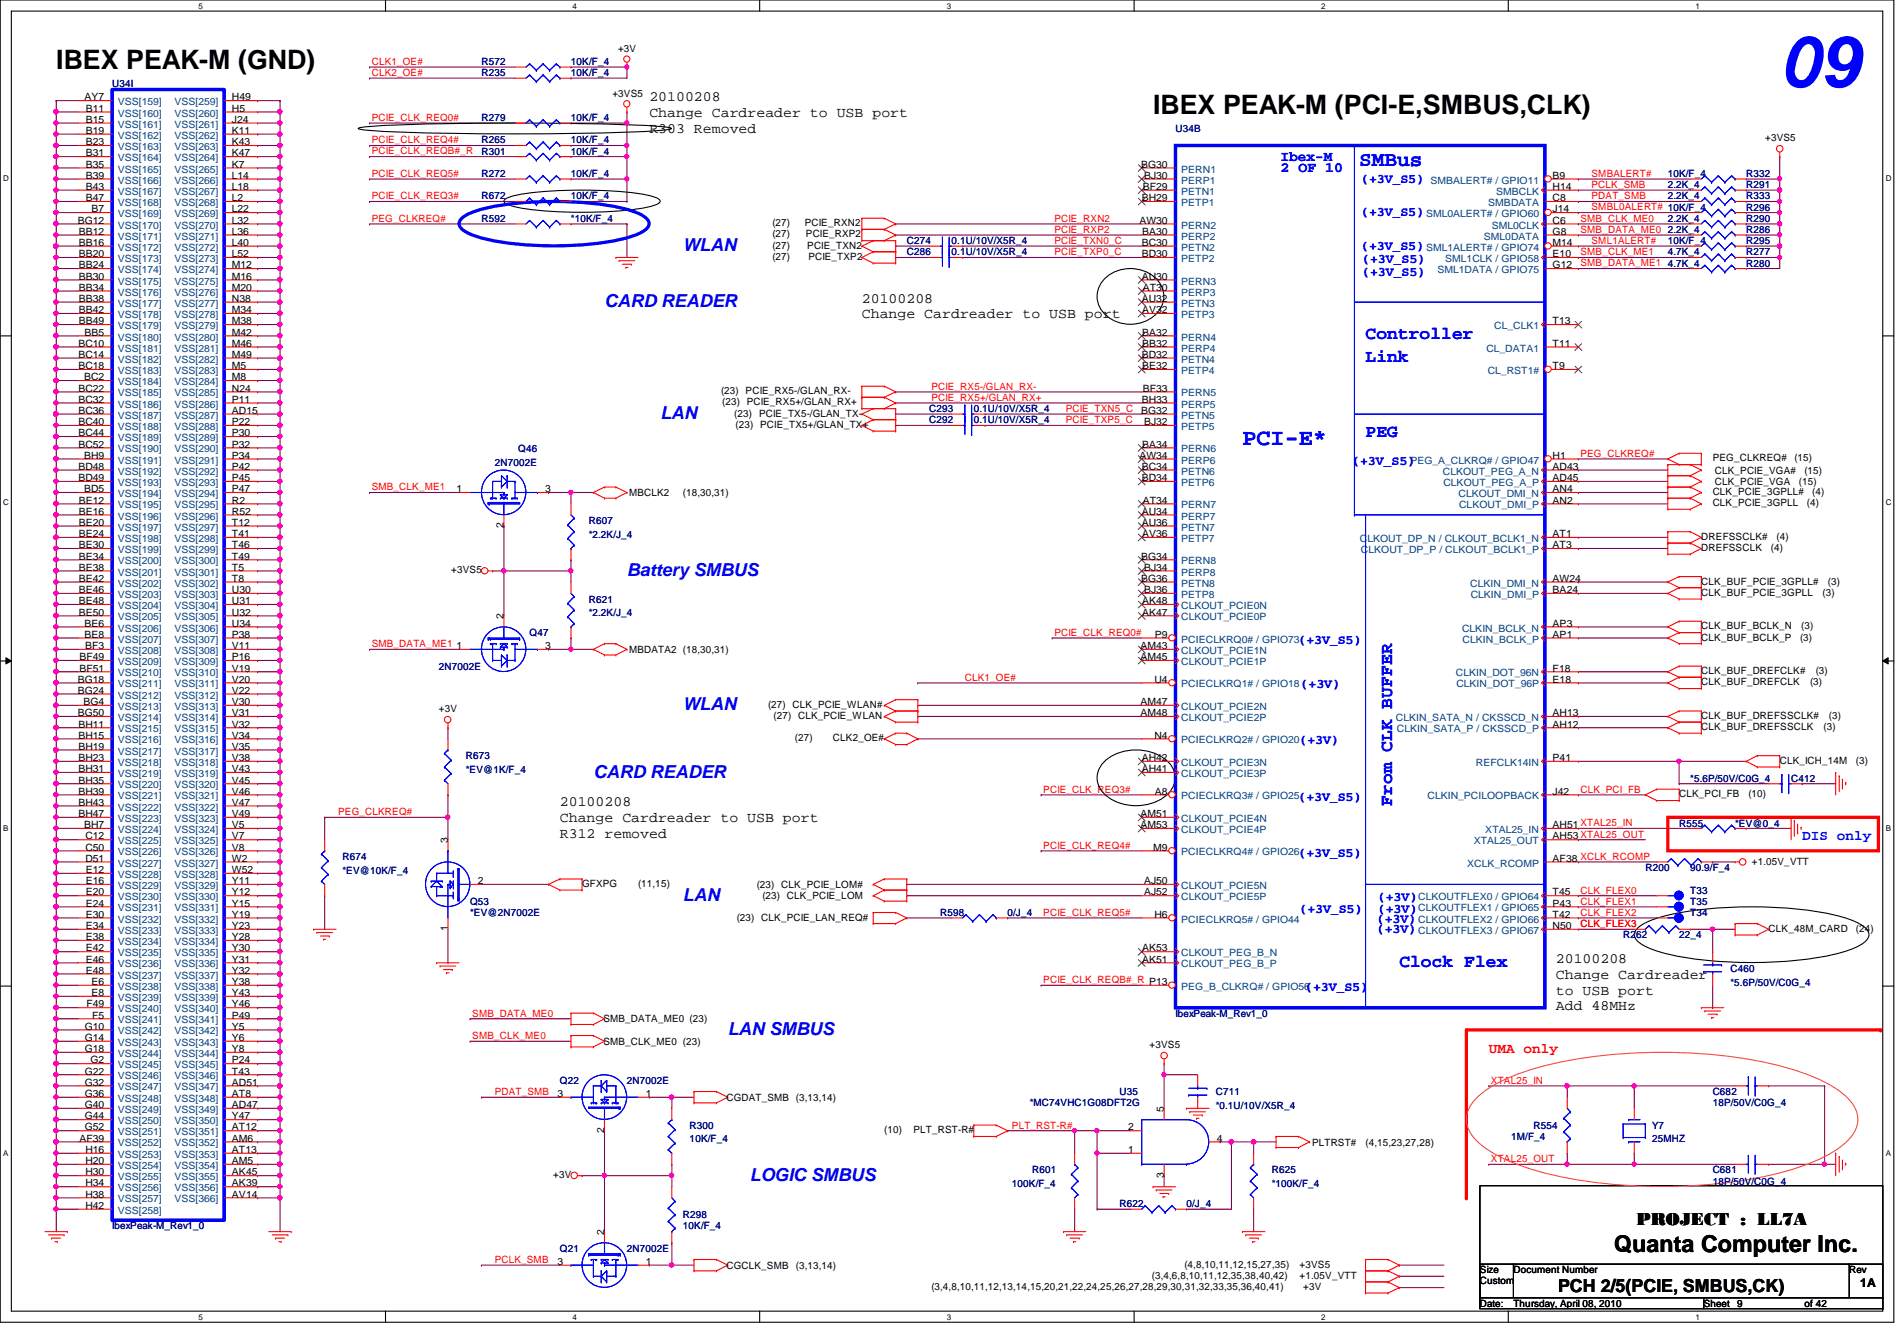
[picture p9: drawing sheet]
<svg xmlns="http://www.w3.org/2000/svg" width="297mm" height="210mm" viewBox="0 0 297 210" stroke-linecap="round" stroke-linejoin="round" font-family="sans-serif">
<defs><g id="words">
<text font-size="11.2" fill="#00f" x="278.7" y="13.6">09</text>
<g font-size="4.2">
<text x="8.8" y="10.8">IBEX PEAK-M (GND)</text>
<text x="180.5" y="17.9">IBEX PEAK-M (PCI-E,SMBUS,CLK)</text>
</g>
<text font-size="3.6" fill="#00f" x="194.6" y="69.6">PCI-E*</text>
<text font-size="3.6" x="252.7" y="196">Quanta Computer Inc.</text>
<text font-size="3.3" fill="#00f" x="212.8" y="26">SMBus</text>
<g font-size="2.8" fill="#00f">
<text x="106.9" y="39.3">WLAN</text>
<text x="94.7" y="48.1">CARD READER</text>
<text x="213.8" y="53.1">Controller</text>
<text x="213.8" y="56.6">Link</text>
<text x="103.4" y="65.6">LAN</text>
<text x="213.8" y="68.4">PEG</text>
<text x="98.2" y="90.2">Battery SMBUS</text>
<text x="106.9" y="111.2">WLAN</text>
<text x="92.9" y="121.7">CARD READER</text>
<text x="218" y="126.2" transform="rotate(-90 218 126.2)">From CLK BUFFER</text>
<text x="106.9" y="141">LAN</text>
<text x="219.1" y="151.3">Clock Flex</text>
<text x="114" y="162">LAN SMBUS</text>
<text x="117.4" y="184.8">LOGIC SMBUS</text>
</g>
<g font-size="2.8">
<text x="256.2" y="191.7">PROJECT : LL7A</text>
<text x="244" y="202.2">PCH 2/5(PCIE, SMBUS,CK)</text>
</g>
<g font-size="2.2">
<text x="101.7" y="15.8">20100208</text>
<text x="101.7" y="18.3">Change Cardreader to USB port</text>
<text x="101.7" y="20.7">R303 Removed</text>
<text x="135" y="47.4">20100208</text>
<text x="135" y="49.8">Change Cardreader to USB port</text>
<text x="87.7" y="126.2">20100208</text>
<text x="87.7" y="128.7">Change Cardreader to USB port</text>
<text x="87.7" y="131.1">R312 removed</text>
<text x="243.6" y="150.8">20100208</text>
<text x="243.6" y="153.2">Change Cardreader</text>
<text x="243.6" y="155.7">to USB port</text>
<text x="243.6" y="158.2">Add 48MHz</text>
</g>
<g font-size="2.2" fill="#00f">
<text x="200.5" y="25.1">Ibex-M</text>
<text x="200.5" y="26.9">2 OF 10</text>
<text x="282.2" y="131.5">DIS only</text>
</g>
<text font-size="2.2" fill="#f00" x="233.1" y="164.8">UMA only</text>
<g font-size="2.1" fill="#00f">
<text x="213.1" y="28.7">(+3V_S5)</text>
<text x="213.1" y="33.7">(+3V_S5)</text>
<text x="213.1" y="39.2">(+3V_S5)</text>
<text x="213.3" y="41.1">(+3V_S5)</text>
<text x="213.3" y="43.2">(+3V_S5)</text>
<text x="211.7" y="72.8">(+3V_S5)</text>
<text x="203.3" y="100.9">(+3V_S5)</text>
<text x="203.7" y="107.7">(+3V)</text>
<text x="203.5" y="116.5">(+3V)</text>
<text x="203.3" y="125.4">(+3V_S5)</text>
<text x="203.3" y="134.2">(+3V_S5)</text>
<text x="203.5" y="142.9">(+3V_S5)</text>
<text x="215.8" y="141">(+3V)</text>
<text x="215.8" y="142.9">(+3V)</text>
<text x="215.6" y="144.5">(+3V)</text>
<text x="215.6" y="146.1">(+3V)</text>
<text x="204.4" y="155.2">(+3V_S5)</text>
</g>
<text font-size="1.9" x="291.3" y="201.4">1A</text>
<g font-size="1.6" fill="#f00">
<text x="58.2" y="10.2">CLK1_OE#</text>
<text x="58.2" y="11.9">CLK2_OE#</text>
<text x="58.2" y="22.4">PCIE_CLK_REQ4#</text>
<text x="58.2" y="18.9">PCIE_CLK_REQ0#</text>
<text x="58.2" y="24.2">PCIE_CLK_REQB#_R</text>
<text x="58.2" y="27.7">PCIE_CLK_REQ5#</text>
<text x="249.2" y="27.7">SMBALERT#</text>
<text x="249.2" y="29.4">PCLK_SMB</text>
<text x="58.2" y="34.7">PEG_CLKREQ#</text>
<text x="58.2" y="31.2">PCIE_CLK_REQ3#</text>
<text x="165.1" y="34.7">PCIE_RXN2</text>
<text x="247.5" y="34.7">SMB_CLK_ME0</text>
<text x="249.2" y="32.9">SMBL0ALERT# 10K/F_4</text>
<text x="249.2" y="31.2">PDAT_SMB</text>
<text x="165.1" y="40">PCIE_TXP0_C</text>
<text x="165.1" y="38.2">PCIE_TXN0_C</text>
<text x="165.1" y="36.4">PCIE_RXP2</text>
<text x="247.5" y="36.4">SMB_DATA_ME0</text>
<text x="247.5" y="40">SMB_CLK_ME1</text>
<text x="247.5" y="41.7">SMB_DATA_ME1</text>
<text x="249.2" y="38.2">SML1ALERT#</text>
<text x="145.8" y="62.7">PCIE_RX5+/GLAN_RX+</text>
<text x="145.8" y="61">PCIE_RX5-/GLAN_RX-</text>
<text x="166.9" y="64.5">PCIE_TXN5_C</text>
<text x="166.9" y="66.3">PCIE_TXP5_C</text>
<text x="247.5" y="71.5">PEG_CLKREQ#</text>
<text x="58.2" y="76.8">SMB_CLK_ME1</text>
<text x="58.2" y="101.3">SMB_DATA_ME1</text>
<text x="165.1" y="99.5">PCIE_CLK_REQ0#</text>
<text x="151.1" y="106.6">CLK1_OE#</text>
<text x="163.4" y="124.1">PCIE_CLK_REQ3#</text>
<text x="247.5" y="124.1">CLK_PCI_FB</text>
<text x="53" y="127.6">PEG_CLKREQ#</text>
<text x="163.4" y="132.8">PCIE_CLK_REQ4#</text>
<text x="163.4" y="143.3">PCIE_CLK_REQ5#</text>
<text x="247.5" y="139.9">CLK_FLEX0</text>
<text x="247.5" y="141.6">CLK_FLEX1</text>
<text x="247.5" y="143.3">CLK_FLEX2</text>
<text x="247.5" y="145.1">CLK_FLEX3</text>
<text x="163.4" y="153.9">PCIE_CLK_REQB#_R P13</text>
<text x="74" y="159.1">SMB_DATA_ME0</text>
<text x="74" y="162.6">SMB_CLK_ME0</text>
<text x="77.5" y="171.4">PDAT_SMB</text>
<text x="233.5" y="169.6">XTAL25_IN</text>
<text x="158.5" y="176.7">PLT_RST-R#</text>
<text x="233.5" y="181.9">XTAL25_OUT</text>
<text x="77.5" y="197.7">PCLK_SMB</text>
</g>
<g font-size="1.6" fill="#000080">
<text x="75.4" y="11.9">R235</text>
<text x="75.4" y="10.2">R572</text>
<text x="89.4" y="11.9">10K/F_4</text>
<text x="89.4" y="10.2">10K/F_4</text>
<text x="17.6" y="13.7">U34I</text>
<text x="75.4" y="19">R279</text>
<text x="75.4" y="22.4">R265</text>
<text x="89.4" y="19">10K/F_4</text>
<text x="89.4" y="22.4">10K/F_4</text>
<text x="184.1" y="20.7">U34B</text>
<text x="75.4" y="27.7">R272</text>
<text x="75.4" y="24.2">R301</text>
<text x="89.4" y="27.7">10K/F_4</text>
<text x="89.4" y="24.2">10K/F_4</text>
<text x="261.2" y="27.7">10K/F_4</text>
<text x="261.2" y="29.5">2.2K_4</text>
<text x="273.4" y="27.7">R332</text>
<text x="273.4" y="29.5">R291</text>
<text x="75.4" y="34.7">R592</text>
<text x="75.4" y="31.2">R672</text>
<text x="89.4" y="34.7">*10K/F_4</text>
<text x="89.4" y="31.2">10K/F_4</text>
<text x="261.2" y="31.2">2.2K_4</text>
<text x="261.2" y="34.7">2.2K_4</text>
<text x="273.4" y="31.2">R333</text>
<text x="273.4" y="34.7">R290</text>
<text x="273.4" y="33">R296</text>
<text x="142" y="40">C286</text>
<text x="142" y="38.2">C274</text>
<text x="149" y="40">0.1U/10V/X5R_4</text>
<text x="149" y="38.2">0.1U/10V/X5R_4</text>
<text x="261.2" y="40">4.7K_4</text>
<text x="261.2" y="38.2">10K/F_4</text>
<text x="261.2" y="36.5">2.2K_4</text>
<text x="261.2" y="41.7">4.7K_4</text>
<text x="273.4" y="40">R277</text>
<text x="273.4" y="38.2">R295</text>
<text x="273.4" y="36.5">R286</text>
<text x="273.4" y="41.7">R280</text>
<text x="145.5" y="64.5">C293</text>
<text x="152.5" y="64.5">0.1U/10V/X5R_4</text>
<text x="81.1" y="70.8">Q46</text>
<text x="145.5" y="66.3">C292</text>
<text x="152.5" y="66.3">0.1U/10V/X5R_4</text>
<text x="77.5" y="72.9">2N7002E</text>
<text x="92.2" y="82">R607</text>
<text x="92.2" y="84.2">*2.2K/J_4</text>
<text x="92.2" y="94.3">R621</text>
<text x="82.9" y="99.6">Q47</text>
<text x="92.2" y="96.4">*2.2K/J_4</text>
<text x="68.7" y="104.8">2N7002E</text>
<text x="72.9" y="118.8">R673</text>
<text x="72.9" y="120.9">*EV@1K/F_4</text>
<text x="264.7" y="122.3">*5.6P/50V/C0G_4</text>
<text x="280.5" y="122.3">C412</text>
<text x="262.9" y="129.4">R555</text>
<text x="271.7" y="129.4">*EV@0_4</text>
<text x="53.6" y="134.6">R674</text>
<text x="53.6" y="136.7">*EV@10K/F_4</text>
<text x="257.6" y="136.4">R200</text>
<text x="264.7" y="136.4">90.9/F_4</text>
<text x="73.6" y="141.6">Q53</text>
<text x="73.6" y="143.4">*EV@2N7002E</text>
<text x="147.2" y="143.4">R598</text>
<text x="157.8" y="143.4">0/J_4</text>
<text x="264.7" y="141.6">T35</text>
<text x="264.7" y="139.9">T33</text>
<text x="264.7" y="143.4">T34</text>
<text x="254.2" y="146.9">R262</text>
<text x="262.9" y="146.9">22_4</text>
<text x="271" y="152.1">C460</text>
<text x="271" y="154.3">*5.6P/50V/C0G_4</text>
<text x="184.1" y="159.2">IbexPeak-M_Rev1_0</text>
<text x="87.7" y="169.7">Q22</text>
<text x="98.2" y="169.7">2N7002E</text>
<text x="161.2" y="173.2">*MC74VHC1G08DFT2G</text>
<text x="175.3" y="171.4">U35</text>
<text x="190.4" y="171.4">C711</text>
<text x="190.4" y="173.5">*0.1U/10V/X5R_4</text>
<text x="268.2" y="171.4">C682</text>
<text x="268.2" y="173.2">18P/50V/C0G_4</text>
<text x="108" y="176.7">R300</text>
<text x="108" y="178.8">10K/F_4</text>
<text x="236.6" y="178.4">1M/F_4</text>
<text x="240.1" y="176.7">R554</text>
<text x="258.7" y="176.7">Y7</text>
<text x="258.7" y="178.8">25MHZ</text>
<text x="158.5" y="185.8">100K/F_4</text>
<text x="161.6" y="183.7">R601</text>
<text x="199.1" y="183.7">R625</text>
<text x="199.1" y="185.8">*100K/F_4</text>
<text x="268.2" y="183.7">C681</text>
<text x="268.2" y="185.5">18P/50V/C0G_4</text>
<text x="106.9" y="190.7">R298</text>
<text x="175.3" y="188.9">R622</text>
<text x="185.8" y="188.9">0/J_4</text>
<text x="17.6" y="192.4">IbexPeak-M_Rev1_0</text>
<text x="87.7" y="196">Q21</text>
<text x="98.2" y="196">2N7002E</text>
<text x="106.9" y="192.4">10K/F_4</text>
</g>
<g font-size="1.6">
<text x="96.8" y="8.1">+3V</text>
<text x="13.2" y="15.7">AY7</text>
<text x="13.5" y="17.5">B11</text>
<text x="36.3" y="15.7">H49</text>
<text x="36.3" y="17.5">H5</text>
<text x="95.9" y="15.1">+3VS5</text>
<text x="13.5" y="19.2">B15</text>
<text x="13.5" y="21">B19</text>
<text x="13.5" y="22.7">B23</text>
<text x="36.3" y="21">K11</text>
<text x="36.3" y="22.7">K43</text>
<text x="36.3" y="19.2">J24</text>
<text x="276.4" y="22.1">+3VS5</text>
<text x="13.5" y="24.5">B31</text>
<text x="13.5" y="26.2">B35</text>
<text x="13.5" y="28">B39</text>
<text x="13.5" y="29.7">B43</text>
<text x="36.3" y="24.5">K47</text>
<text x="36.3" y="26.2">K7</text>
<text x="36.3" y="28">L14</text>
<text x="36.3" y="29.7">L18</text>
<text x="178.7" y="26.2">BG30</text>
<text x="178.9" y="29.7">BF29</text>
<text x="179.2" y="28">BJ30</text>
<text x="243.1" y="28">B9</text>
<text x="243.1" y="29.7">H14</text>
<text x="12.2" y="35">BG12</text>
<text x="13.5" y="31.5">B47</text>
<text x="14.3" y="33.2">B7</text>
<text x="36.3" y="31.5">L2</text>
<text x="36.3" y="33.2">L22</text>
<text x="36.3" y="35">L32</text>
<text x="120.9" y="35.4">(27)</text>
<text x="126" y="35.4">PCIE_RXN2</text>
<text x="178.4" y="35">AW30</text>
<text x="178.8" y="31.5">BH29</text>
<text x="243.1" y="31.5">C8</text>
<text x="243.1" y="35">C6</text>
<text x="243.1" y="33.2">J14</text>
<text x="12.4" y="36.7">BB12</text>
<text x="12.4" y="38.5">BB16</text>
<text x="12.4" y="40.3">BB20</text>
<text x="12.4" y="42">BB24</text>
<text x="36.3" y="36.7">L36</text>
<text x="36.3" y="38.5">L40</text>
<text x="36.3" y="40.3">L52</text>
<text x="36.3" y="42">M12</text>
<text x="120.9" y="40.7">(27)</text>
<text x="120.9" y="37.2">(27)</text>
<text x="120.9" y="38.9">(27)</text>
<text x="126.2" y="37.2">PCIE_RXP2</text>
<text x="126.4" y="38.9">PCIE_TXN2</text>
<text x="126.6" y="40.7">PCIE_TXP2</text>
<text x="178.8" y="38.5">BC30</text>
<text x="178.8" y="40.3">BD30</text>
<text x="178.9" y="36.7">BA30</text>
<text x="243.1" y="36.7">G8</text>
<text x="243.1" y="38.5">M14</text>
<text x="243.1" y="40.3">E10</text>
<text x="243.1" y="42">G12</text>
<text x="12.4" y="43.8">BB30</text>
<text x="12.4" y="45.5">BB34</text>
<text x="12.4" y="47.2">BB38</text>
<text x="36.3" y="43.8">M16</text>
<text x="36.3" y="45.5">M20</text>
<text x="36.3" y="47.2">N38</text>
<text x="178.8" y="43.8">AU30</text>
<text x="178.8" y="47.2">AU32</text>
<text x="178.9" y="45.5">AT30</text>
<text x="12.4" y="49">BB42</text>
<text x="12.4" y="50.8">BB49</text>
<text x="13.2" y="52.5">BB5</text>
<text x="36.3" y="49">M34</text>
<text x="36.3" y="50.8">M38</text>
<text x="36.3" y="52.5">M42</text>
<text x="178.9" y="52.5">BA32</text>
<text x="178.9" y="49">AV32</text>
<text x="243.1" y="50.8">T13</text>
<text x="12.3" y="54.3">BC10</text>
<text x="12.3" y="56">BC14</text>
<text x="12.3" y="57.8">BC18</text>
<text x="13.2" y="59.5">BC2</text>
<text x="36.3" y="54.3">M46</text>
<text x="36.3" y="56">M49</text>
<text x="36.3" y="57.8">M5</text>
<text x="36.3" y="59.5">M8</text>
<text x="178.8" y="56">BD32</text>
<text x="178.9" y="54.3">BB32</text>
<text x="178.9" y="57.8">BE32</text>
<text x="243.1" y="54.3">T11</text>
<text x="243.1" y="57.8">T9</text>
<text x="12.3" y="61.3">BC22</text>
<text x="12.3" y="63">BC32</text>
<text x="12.3" y="64.8">BC36</text>
<text x="36.3" y="61.3">N24</text>
<text x="36.3" y="63">P11</text>
<text x="36.3" y="64.8">AD15</text>
<text x="112.9" y="61.7">(23) PCIE_RX5-/GLAN_RX-</text>
<text x="113.1" y="63.5">(23) PCIE_RX5+/GLAN_RX+</text>
<text x="115" y="65.2">(23)</text>
<text x="118.9" y="65.2">PCIE_TX5-/GLAN_TX-</text>
<text x="178.7" y="64.8">BG32</text>
<text x="178.8" y="63">BH33</text>
<text x="178.9" y="61.3">BF33</text>
<text x="12.3" y="66.5">BC40</text>
<text x="12.3" y="68.3">BC44</text>
<text x="12.3" y="70.1">BC52</text>
<text x="13.2" y="71.8">BH9</text>
<text x="36.3" y="66.5">P22</text>
<text x="36.3" y="68.3">P30</text>
<text x="36.3" y="70.1">P32</text>
<text x="36.3" y="71.8">P34</text>
<text x="115.2" y="67">(23) PCIE_TX5+/GLAN_TX+</text>
<text x="178.4" y="71.8">AW34</text>
<text x="178.9" y="70.1">BA34</text>
<text x="179.2" y="66.5">BJ32</text>
<text x="243.1" y="71.8">H1</text>
<text x="12.3" y="73.5">BD48</text>
<text x="12.3" y="75.3">BD49</text>
<text x="13.2" y="77">BD5</text>
<text x="36.3" y="73.5">P42</text>
<text x="36.3" y="75.3">P45</text>
<text x="36.3" y="77">P47</text>
<text x="71.5" y="77">1</text>
<text x="85.4" y="77">3</text>
<text x="98.5" y="77.7">MBCLK2</text>
<text x="106.9" y="77.7">(18,30,31)</text>
<text x="178.8" y="73.5">BC34</text>
<text x="178.8" y="75.3">BD34</text>
<text x="243.1" y="73.5">AD43</text>
<text x="243.1" y="75.3">AD45</text>
<text x="243.1" y="77">AN4</text>
<text x="268.2" y="77.5">CLK_PCIE_3GPLL#</text>
<text x="268.2" y="72.2">PEG_CLKREQ#</text>
<text x="268.5" y="75.9">CLK_PCIE_VGA</text>
<text x="268.5" y="74.2">CLK_PCIE_VGA#</text>
<text x="281" y="72.2">(15)</text>
<text x="281.7" y="75.9">(15)</text>
<text x="282.5" y="74.2">(15)</text>
<text x="283.8" y="77.5">(4)</text>
<text x="12.4" y="78.8">BE12</text>
<text x="12.4" y="80.6">BE16</text>
<text x="12.4" y="82.3">BE20</text>
<text x="36.3" y="78.8">R2</text>
<text x="36.3" y="80.6">R52</text>
<text x="36.3" y="82.3">T12</text>
<text x="78.9" y="82.7" transform="rotate(-90 78.9 82.7)">2</text>
<text x="178.8" y="80.6">AU34</text>
<text x="178.8" y="82.3">AU36</text>
<text x="178.9" y="78.8">AT34</text>
<text x="243.1" y="78.8">AN2</text>
<text x="268.2" y="79.2">CLK_PCIE_3GPLL</text>
<text x="282.9" y="79.2">(4)</text>
<text x="12.4" y="84.1">BE24</text>
<text x="12.4" y="85.8">BE30</text>
<text x="12.4" y="87.6">BE34</text>
<text x="12.4" y="89.3">BE38</text>
<text x="36.3" y="84.1">T41</text>
<text x="36.3" y="85.8">T46</text>
<text x="36.3" y="87.6">T49</text>
<text x="36.3" y="89.3">T5</text>
<text x="70.7" y="89.7">+3VS5</text>
<text x="178.7" y="87.6">BG34</text>
<text x="178.9" y="84.1">AV36</text>
<text x="179.2" y="89.3">BJ34</text>
<text x="243.1" y="85.8">AT3</text>
<text x="243.1" y="84.1">AT1</text>
<text x="266.4" y="86.2">DREFSSCLK</text>
<text x="266.4" y="84.5">DREFSSCLK#</text>
<text x="277.3" y="86.2">(4)</text>
<text x="278.2" y="84.5">(4)</text>
<text x="12.4" y="91.1">BE42</text>
<text x="12.4" y="92.8">BE46</text>
<text x="12.4" y="94.6">BE48</text>
<text x="36.3" y="91.1">T8</text>
<text x="36.3" y="92.8">U30</text>
<text x="36.3" y="94.6">U31</text>
<text x="178.7" y="91.1">BG36</text>
<text x="178.9" y="94.6">AK48</text>
<text x="179.2" y="92.8">BJ36</text>
<text x="243.1" y="91.1">AW24</text>
<text x="243.1" y="92.8">BA24</text>
<text x="266.4" y="91.5">CLK_BUF_PCIE_3GPLL#</text>
<text x="266.4" y="93.3">CLK_BUF_PCIE_3GPLL</text>
<text x="285.4" y="93.3">(3)</text>
<text x="286.2" y="91.5">(3)</text>
<text x="12.4" y="96.4">BE50</text>
<text x="13.2" y="98.1">BE6</text>
<text x="13.2" y="99.8">BE8</text>
<text x="13.3" y="101.6">BF3</text>
<text x="36.3" y="96.4">U32</text>
<text x="36.3" y="98.1">U34</text>
<text x="36.3" y="99.8">P38</text>
<text x="36.3" y="101.6">V11</text>
<text x="71.5" y="101.6">1</text>
<text x="78.9" y="96.9" transform="rotate(-90 78.9 96.9)">2</text>
<text x="85.4" y="101.6">3</text>
<text x="178.6" y="101.6">AM43</text>
<text x="178.9" y="96.4">AK47</text>
<text x="180.8" y="99.8">P9</text>
<text x="243.1" y="98.1">AP3</text>
<text x="243.1" y="99.8">AP1</text>
<text x="266.4" y="98.5">CLK_BUF_BCLK_N</text>
<text x="266.4" y="100.3">CLK_BUF_BCLK_P</text>
<text x="281.9" y="100.3">(3)</text>
<text x="282" y="98.5">(3)</text>
<text x="12.2" y="106.8">BG18</text>
<text x="12.4" y="103.3">BF49</text>
<text x="12.4" y="105.1">BF51</text>
<text x="36.3" y="103.3">P16</text>
<text x="36.3" y="105.1">V19</text>
<text x="36.3" y="106.8">V20</text>
<text x="98.5" y="102.2">MBDATA2 (18,30,31)</text>
<text x="178.6" y="103.3">AM45</text>
<text x="180.8" y="106.8">U4</text>
<text x="243.1" y="105.1">F18</text>
<text x="243.1" y="106.8">E18</text>
<text x="266.4" y="107.3">CLK_BUF_DREFCLK</text>
<text x="266.4" y="105.5">CLK_BUF_DREFCLK#</text>
<text x="283.4" y="107.3">(3)</text>
<text x="284.3" y="105.5">(3)</text>
<text x="12.2" y="108.6">BG24</text>
<text x="12.2" y="112.1">BG50</text>
<text x="12.3" y="113.9">BH11</text>
<text x="13.1" y="110.4">BG4</text>
<text x="36.3" y="108.6">V22</text>
<text x="36.3" y="110.4">V30</text>
<text x="36.3" y="112.1">V31</text>
<text x="36.3" y="113.9">V32</text>
<text x="68.7" y="111.5">+3V</text>
<text x="120.3" y="110.8">(27) CLK_PCIE_WLAN#</text>
<text x="121.1" y="112.5">(27) CLK_PCIE_WLAN</text>
<text x="178.6" y="110.4">AM47</text>
<text x="178.6" y="112.1">AM48</text>
<text x="243.1" y="112.1">AH13</text>
<text x="243.1" y="113.9">AH12</text>
<text x="266.4" y="112.5">CLK_BUF_DREFSSCLK#</text>
<text x="286.4" y="112.5">(3)</text>
<text x="12.3" y="115.6">BH15</text>
<text x="12.3" y="117.3">BH19</text>
<text x="12.3" y="119.1">BH23</text>
<text x="36.3" y="115.6">V34</text>
<text x="36.3" y="117.3">V35</text>
<text x="36.3" y="119.1">V38</text>
<text x="124.5" y="116">(27)</text>
<text x="130.4" y="116">CLK2_OE#</text>
<text x="178.8" y="119.1">AH42</text>
<text x="180.8" y="115.6">N4</text>
<text x="243.1" y="119.1">P41</text>
<text x="266.4" y="114.3">CLK_BUF_DREFSSCLK</text>
<text x="278.7" y="119.5">CLK_ICH_14M</text>
<text x="285.5" y="114.3">(3)</text>
<text x="290.6" y="119.5">(3)</text>
<text x="12.3" y="120.9">BH31</text>
<text x="12.3" y="122.6">BH35</text>
<text x="12.3" y="124.4">BH39</text>
<text x="36.3" y="120.9">V43</text>
<text x="36.3" y="122.6">V45</text>
<text x="36.3" y="124.4">V46</text>
<text x="178.8" y="120.9">AH41</text>
<text x="180.8" y="124.4">A8</text>
<text x="243.1" y="124.4">J42</text>
<text x="262.9" y="124.8">CLK_PCI_FB</text>
<text x="273.8" y="124.8">(10)</text>
<text x="12.3" y="126.1">BH43</text>
<text x="12.3" y="127.9">BH47</text>
<text x="13.2" y="129.6">BH7</text>
<text x="13.4" y="131.4">C12</text>
<text x="36.3" y="126.1">V47</text>
<text x="36.3" y="127.9">V49</text>
<text x="36.3" y="129.6">V5</text>
<text x="36.3" y="131.4">V7</text>
<text x="70.1" y="132" transform="rotate(-90 70.1 132)">3</text>
<text x="178.6" y="127.9">AM51</text>
<text x="178.6" y="129.6">AM53</text>
<text x="243.1" y="129.6">AH51 XTAL25_IN</text>
<text x="243.1" y="131.4">AH53 XTAL25_OUT</text>
<text x="13.4" y="133.1">C50</text>
<text x="13.4" y="134.9">D51</text>
<text x="13.5" y="136.7">E12</text>
<text x="36.3" y="133.1">V8</text>
<text x="36.3" y="134.9">W2</text>
<text x="36.3" y="136.7">W52</text>
<text x="180.6" y="133.1">M9</text>
<text x="243.1" y="134.9">AF38 XCLK_RCOMP</text>
<text x="274.3" y="135.3">+1.05V_VTT</text>
<text x="13.5" y="138.4">E16</text>
<text x="13.5" y="140.2">E20</text>
<text x="13.5" y="141.9">E24</text>
<text x="13.5" y="143.6">E30</text>
<text x="36.3" y="138.4">Y11</text>
<text x="36.3" y="140.2">Y12</text>
<text x="36.3" y="141.9">Y15</text>
<text x="36.3" y="143.6">Y19</text>
<text x="74.8" y="138.4">2</text>
<text x="91.1" y="138.8">GFXPG</text>
<text x="99.9" y="138.8">(11,15)</text>
<text x="118.5" y="139">(23) CLK_PCIE_LOM#</text>
<text x="119.4" y="140.8">(23) CLK_PCIE_LOM</text>
<text x="179.2" y="138.4">AJ50</text>
<text x="179.2" y="140.2">AJ52</text>
<text x="180.8" y="143.6">H6</text>
<text x="243.1" y="140.2">T45</text>
<text x="243.1" y="141.9">P43</text>
<text x="243.1" y="143.6">T42</text>
<text x="13.5" y="145.4">E34</text>
<text x="13.5" y="147.2">E38</text>
<text x="13.5" y="148.9">E42</text>
<text x="36.3" y="145.4">Y23</text>
<text x="36.3" y="147.2">Y28</text>
<text x="36.3" y="148.9">Y30</text>
<text x="70.1" y="145.8" transform="rotate(-90 70.1 145.8)">1</text>
<text x="115.4" y="144.1">(23) CLK_PCIE_LAN_REQ#</text>
<text x="178.9" y="148.9">AK53</text>
<text x="243.1" y="145.4">N50</text>
<text x="276.9" y="145.8">CLK_48M_CARD</text>
<text x="290.6" y="145.8">(24)</text>
<text x="13.5" y="150.7">E46</text>
<text x="13.5" y="152.4">E48</text>
<text x="14.3" y="154.2">E6</text>
<text x="14.3" y="155.9">E8</text>
<text x="36.3" y="150.7">Y31</text>
<text x="36.3" y="152.4">Y32</text>
<text x="36.3" y="154.2">Y38</text>
<text x="36.3" y="155.9">Y43</text>
<text x="178.9" y="150.7">AK51</text>
<text x="13.3" y="161.2">G10</text>
<text x="13.5" y="157.7">F49</text>
<text x="14.4" y="159.4">F5</text>
<text x="36.3" y="157.7">Y46</text>
<text x="36.3" y="161.2">Y5</text>
<text x="36.3" y="159.4">P49</text>
<text x="94.5" y="160">SMB_DATA_ME0 (23)</text>
<text x="13.3" y="162.9">G14</text>
<text x="13.3" y="164.7">G18</text>
<text x="14.2" y="166.5">G2</text>
<text x="36.3" y="162.9">Y6</text>
<text x="36.3" y="164.7">Y8</text>
<text x="36.3" y="166.5">P24</text>
<text x="94.5" y="163.5">SMB_CLK_ME0 (23)</text>
<text x="180" y="164.1">+3VS5</text>
<text x="13.3" y="168.2">G22</text>
<text x="13.3" y="169.9">G32</text>
<text x="13.3" y="171.7">G36</text>
<text x="13.3" y="173.4">G40</text>
<text x="36.3" y="168.2">T43</text>
<text x="36.3" y="169.9">AD51</text>
<text x="36.3" y="171.7">AT8</text>
<text x="36.3" y="173.4">AD47</text>
<text x="87.3" y="171.7">3</text>
<text x="101.1" y="171.7">1</text>
<text x="113.7" y="172.3">CGDAT_SMB (3,13,14)</text>
<text x="12.4" y="178.7">AF39</text>
<text x="13.3" y="175.2">G44</text>
<text x="13.3" y="177">G52</text>
<text x="36.3" y="175.2">Y47</text>
<text x="36.3" y="177">AT12</text>
<text x="36.3" y="178.7">AM6</text>
<text x="94.6" y="177.4" transform="rotate(-90 94.6 177.4)">2</text>
<text x="138.5" y="177.4">(10)</text>
<text x="143" y="177.4">PLT_RST-R#</text>
<text x="176.7" y="177">2</text>
<text x="182.2" y="174" transform="rotate(-90 182.2 174)">5</text>
<text x="190.5" y="178.7">4</text>
<text x="205.4" y="179.3">PLTRST#</text>
<text x="213.8" y="179.3">(4,15,23,27,28)</text>
<text x="13.4" y="180.5">H16</text>
<text x="13.4" y="182.2">H20</text>
<text x="13.4" y="184">H30</text>
<text x="13.4" y="185.7">H34</text>
<text x="36.3" y="180.5">AT13</text>
<text x="36.3" y="182.2">AM5</text>
<text x="36.3" y="184">AK45</text>
<text x="36.3" y="185.7">AK39</text>
<text x="86.6" y="184.4">+3V</text>
<text x="176.7" y="180.5">1</text>
<text x="182.2" y="184.4" transform="rotate(-90 182.2 184.4)">3</text>
<text x="13.4" y="187.5">H38</text>
<text x="13.4" y="189.2">H42</text>
<text x="36.3" y="187.5">AV14</text>
<text x="87.3" y="198">3</text>
<text x="94.6" y="193.3" transform="rotate(-90 94.6 193.3)">2</text>
<text x="101.1" y="198">1</text>
<text x="113.7" y="198.6">CGCLK_SMB</text>
<text x="124.6" y="198.6">(3,13,14)</text>
<text x="145.8" y="201.9">(3,4,8,10,11,12,13,14,15,20,21,22,24,25,26,27,28,29,30,31,32,33,35,36,40,41)</text>
<text x="180.4" y="200.2">(3,4,6,8,10,11,12,35,38,40,42)</text>
<text x="185.5" y="198.4">(4,8,10,11,12,15,27,35)</text>
<text x="203.5" y="200.2">+1.05V_VTT</text>
<text x="203.5" y="198.4">+3VS5</text>
<text x="204" y="201.9">+3V</text>
<text x="231.7" y="199.3">Size</text>
<text x="231.7" y="201">Custom</text>
<text x="237" y="199.3">Document Number</text>
<text x="289.6" y="199.3">Rev</text>
<text x="231.7" y="204.6">Date:</text>
<text x="237" y="204.6">Thursday, April 08, 2010</text>
<text x="266.8" y="204.6">Sheet</text>
<text x="272" y="204.6">9</text>
<text x="282.5" y="204.6">of 42</text>
</g>
<g font-size="1.6" fill="#004080">
<text x="18.5" y="16.5">VSS[159]</text>
<text x="27.3" y="16.5">VSS[259]</text>
<text x="18.5" y="18.2">VSS[160]</text>
<text x="18.5" y="20">VSS[161]</text>
<text x="18.5" y="21.7">VSS[162]</text>
<text x="18.5" y="23.5">VSS[163]</text>
<text x="27.3" y="21.7">VSS[262]</text>
<text x="27.3" y="23.5">VSS[263]</text>
<text x="27.3" y="18.2">VSS[260]</text>
<text x="27.3" y="20">VSS[261]</text>
<text x="18.5" y="25.2">VSS[164]</text>
<text x="18.5" y="27">VSS[165]</text>
<text x="18.5" y="28.7">VSS[166]</text>
<text x="27.3" y="25.2">VSS[264]</text>
<text x="27.3" y="27">VSS[265]</text>
<text x="27.3" y="28.7">VSS[266]</text>
<text x="185" y="27">PERN1</text>
<text x="185" y="28.7">PERP1</text>
<text x="224" y="28.7">SMBALERT# / GPIO11</text>
<text x="18.5" y="30.5">VSS[167]</text>
<text x="18.5" y="32.3">VSS[168]</text>
<text x="18.5" y="34">VSS[169]</text>
<text x="18.5" y="35.8">VSS[170]</text>
<text x="27.3" y="30.5">VSS[267]</text>
<text x="27.3" y="32.3">VSS[268]</text>
<text x="27.3" y="34">VSS[269]</text>
<text x="27.3" y="35.8">VSS[270]</text>
<text x="185" y="35.8">PERN2</text>
<text x="185" y="30.5">PETN1</text>
<text x="185" y="32.3">PETP1</text>
<text x="223.3" y="34">SML0ALERT# / GPIO60</text>
<text x="233" y="32.3">SMBDATA</text>
<text x="233.6" y="35.8">SML0CLK</text>
<text x="234.3" y="30.5">SMBCLK</text>
<text x="18.5" y="37.5">VSS[171]</text>
<text x="18.5" y="39.2">VSS[172]</text>
<text x="18.5" y="41">VSS[173]</text>
<text x="27.3" y="37.5">VSS[271]</text>
<text x="27.3" y="39.2">VSS[272]</text>
<text x="27.3" y="41">VSS[273]</text>
<text x="185" y="37.5">PERP2</text>
<text x="185" y="39.2">PETN2</text>
<text x="185" y="41">PETP2</text>
<text x="223.3" y="39.2">SML1ALERT# / GPIO74</text>
<text x="226.3" y="41">SML1CLK / GPIO58</text>
<text x="232.4" y="37.5">SML0DATA</text>
<text x="18.5" y="42.8">VSS[174]</text>
<text x="18.5" y="44.5">VSS[175]</text>
<text x="18.5" y="46.3">VSS[176]</text>
<text x="27.3" y="42.8">VSS[274]</text>
<text x="27.3" y="44.5">VSS[275]</text>
<text x="27.3" y="46.3">VSS[276]</text>
<text x="185" y="44.5">PERN3</text>
<text x="185" y="46.3">PERP3</text>
<text x="225.1" y="42.8">SML1DATA / GPIO75</text>
<text x="18.5" y="48">VSS[177]</text>
<text x="18.5" y="49.8">VSS[178]</text>
<text x="18.5" y="51.5">VSS[179]</text>
<text x="18.5" y="53.3">VSS[180]</text>
<text x="27.3" y="48">VSS[277]</text>
<text x="27.3" y="49.8">VSS[278]</text>
<text x="27.3" y="51.5">VSS[279]</text>
<text x="27.3" y="53.3">VSS[280]</text>
<text x="185" y="53.3">PERN4</text>
<text x="185" y="48">PETN3</text>
<text x="185" y="49.8">PETP3</text>
<text x="234" y="51.5">CL_CLK1</text>
<text x="18.5" y="55">VSS[181]</text>
<text x="18.5" y="56.8">VSS[182]</text>
<text x="18.5" y="58.5">VSS[183]</text>
<text x="27.3" y="55">VSS[281]</text>
<text x="27.3" y="56.8">VSS[282]</text>
<text x="27.3" y="58.5">VSS[283]</text>
<text x="185" y="55">PERP4</text>
<text x="185" y="56.8">PETN4</text>
<text x="185" y="58.5">PETP4</text>
<text x="232.7" y="55">CL_DATA1</text>
<text x="233" y="58.5">CL_RST1#</text>
<text x="18.5" y="60.3">VSS[184]</text>
<text x="18.5" y="62.1">VSS[185]</text>
<text x="18.5" y="63.8">VSS[186]</text>
<text x="18.5" y="65.5">VSS[187]</text>
<text x="27.3" y="60.3">VSS[284]</text>
<text x="27.3" y="62.1">VSS[285]</text>
<text x="27.3" y="63.8">VSS[286]</text>
<text x="27.3" y="65.5">VSS[287]</text>
<text x="185" y="62.1">PERN5</text>
<text x="185" y="63.8">PERP5</text>
<text x="185" y="65.5">PETN5</text>
<text x="18.5" y="67.3">VSS[188]</text>
<text x="18.5" y="69">VSS[189]</text>
<text x="18.5" y="70.8">VSS[190]</text>
<text x="27.3" y="67.3">VSS[288]</text>
<text x="27.3" y="69">VSS[289]</text>
<text x="27.3" y="70.8">VSS[290]</text>
<text x="185" y="70.8">PERN6</text>
<text x="185" y="67.3">PETP5</text>
<text x="18.5" y="72.6">VSS[191]</text>
<text x="18.5" y="74.3">VSS[192]</text>
<text x="18.5" y="76.1">VSS[193]</text>
<text x="18.5" y="77.8">VSS[194]</text>
<text x="27.3" y="72.6">VSS[291]</text>
<text x="27.3" y="74.3">VSS[292]</text>
<text x="27.3" y="76.1">VSS[293]</text>
<text x="27.3" y="77.8">VSS[294]</text>
<text x="185" y="72.6">PERP6</text>
<text x="185" y="74.3">PETN6</text>
<text x="185" y="76.1">PETP6</text>
<text x="220.8" y="72.6">PEG_A_CLKRQ# / GPIO47</text>
<text x="225.9" y="74.3">CLKOUT_PEG_A_N</text>
<text x="226" y="76.1">CLKOUT_PEG_A_P</text>
<text x="228.4" y="77.8">CLKOUT_DMI_N</text>
<text x="18.5" y="79.6">VSS[195]</text>
<text x="18.5" y="81.3">VSS[196]</text>
<text x="18.5" y="83.1">VSS[197]</text>
<text x="27.3" y="79.6">VSS[295]</text>
<text x="27.3" y="81.3">VSS[296]</text>
<text x="27.3" y="83.1">VSS[297]</text>
<text x="185" y="79.6">PERN7</text>
<text x="185" y="81.3">PERP7</text>
<text x="185" y="83.1">PETN7</text>
<text x="228.5" y="79.6">CLKOUT_DMI_P</text>
<text x="18.5" y="84.8">VSS[198]</text>
<text x="18.5" y="86.6">VSS[199]</text>
<text x="18.5" y="88.3">VSS[200]</text>
<text x="27.3" y="84.8">VSS[298]</text>
<text x="27.3" y="86.6">VSS[299]</text>
<text x="27.3" y="88.3">VSS[300]</text>
<text x="185" y="88.3">PERN8</text>
<text x="185" y="84.8">PETP7</text>
<text x="212.9" y="84.8">CLKOUT_DP_N / CLKOUT_BCLK1_N</text>
<text x="213.1" y="86.6">CLKOUT_DP_P / CLKOUT_BCLK1_P</text>
<text x="18.5" y="90.1">VSS[201]</text>
<text x="18.5" y="91.8">VSS[202]</text>
<text x="18.5" y="93.6">VSS[203]</text>
<text x="18.5" y="95.3">VSS[204]</text>
<text x="27.3" y="90.1">VSS[301]</text>
<text x="27.3" y="91.8">VSS[302]</text>
<text x="27.3" y="93.6">VSS[303]</text>
<text x="27.3" y="95.3">VSS[304]</text>
<text x="185" y="90.1">PERP8</text>
<text x="185" y="91.8">PETN8</text>
<text x="185" y="93.6">PETP8</text>
<text x="185" y="95.3">CLKOUT_PCIE0N</text>
<text x="230.2" y="91.8">CLKIN_DMI_N</text>
<text x="230.3" y="93.6">CLKIN_DMI_P</text>
<text x="18.5" y="97.1">VSS[205]</text>
<text x="18.5" y="98.8">VSS[206]</text>
<text x="18.5" y="100.6">VSS[207]</text>
<text x="27.3" y="97.1">VSS[305]</text>
<text x="27.3" y="98.8">VSS[306]</text>
<text x="27.3" y="100.6">VSS[307]</text>
<text x="185" y="97.1">CLKOUT_PCIE0P</text>
<text x="185" y="100.6">PCIECLKRQ0# / GPIO73</text>
<text x="228.9" y="98.8">CLKIN_BCLK_N</text>
<text x="229" y="100.6">CLKIN_BCLK_P</text>
<text x="18.5" y="102.4">VSS[208]</text>
<text x="18.5" y="104.1">VSS[209]</text>
<text x="18.5" y="105.9">VSS[210]</text>
<text x="18.5" y="107.6">VSS[211]</text>
<text x="27.3" y="102.4">VSS[308]</text>
<text x="27.3" y="104.1">VSS[309]</text>
<text x="27.3" y="105.9">VSS[310]</text>
<text x="27.3" y="107.6">VSS[311]</text>
<text x="185" y="102.4">CLKOUT_PCIE1N</text>
<text x="185" y="104.1">CLKOUT_PCIE1P</text>
<text x="185" y="107.6">PCIECLKRQ1# / GPIO18</text>
<text x="228" y="105.9">CLKIN_DOT_96N</text>
<text x="228" y="107.6">CLKIN_DOT_96P</text>
<text x="18.5" y="109.3">VSS[212]</text>
<text x="18.5" y="111.1">VSS[213]</text>
<text x="18.5" y="112.9">VSS[214]</text>
<text x="27.3" y="109.3">VSS[312]</text>
<text x="27.3" y="111.1">VSS[313]</text>
<text x="27.3" y="112.9">VSS[314]</text>
<text x="185" y="111.1">CLKOUT_PCIE2N</text>
<text x="185" y="112.9">CLKOUT_PCIE2P</text>
<text x="218.6" y="112.9">CLKIN_SATA_N / CKSSCD_N</text>
<text x="18.5" y="114.6">VSS[215]</text>
<text x="18.5" y="116.4">VSS[216]</text>
<text x="18.5" y="118.1">VSS[217]</text>
<text x="18.5" y="119.9">VSS[218]</text>
<text x="27.3" y="114.6">VSS[315]</text>
<text x="27.3" y="116.4">VSS[316]</text>
<text x="27.3" y="118.1">VSS[317]</text>
<text x="27.3" y="119.9">VSS[318]</text>
<text x="185" y="119.9">CLKOUT_PCIE3N</text>
<text x="185" y="116.4">PCIECLKRQ2# / GPIO20</text>
<text x="218.7" y="114.6">CLKIN_SATA_P / CKSSCD_P</text>
<text x="231.1" y="119.9">REFCLK14IN</text>
<text x="18.5" y="121.6">VSS[219]</text>
<text x="18.5" y="123.4">VSS[220]</text>
<text x="18.5" y="125.1">VSS[221]</text>
<text x="27.3" y="121.6">VSS[319]</text>
<text x="27.3" y="123.4">VSS[320]</text>
<text x="27.3" y="125.1">VSS[321]</text>
<text x="185" y="121.6">CLKOUT_PCIE3P</text>
<text x="185" y="125.1">PCIECLKRQ3# / GPIO25</text>
<text x="223.5" y="125.1">CLKIN_PCILOOPBACK</text>
<text x="18.5" y="126.9">VSS[222]</text>
<text x="18.5" y="128.7">VSS[223]</text>
<text x="18.5" y="130.4">VSS[224]</text>
<text x="27.3" y="126.9">VSS[322]</text>
<text x="27.3" y="128.7">VSS[323]</text>
<text x="27.3" y="130.4">VSS[324]</text>
<text x="185" y="128.7">CLKOUT_PCIE4N</text>
<text x="185" y="130.4">CLKOUT_PCIE4P</text>
<text x="232.6" y="130.4">XTAL25_IN</text>
<text x="18.5" y="132.2">VSS[225]</text>
<text x="18.5" y="133.9">VSS[226]</text>
<text x="18.5" y="135.6">VSS[227]</text>
<text x="18.5" y="137.4">VSS[228]</text>
<text x="27.3" y="132.2">VSS[325]</text>
<text x="27.3" y="133.9">VSS[326]</text>
<text x="27.3" y="135.6">VSS[327]</text>
<text x="27.3" y="137.4">VSS[328]</text>
<text x="185" y="133.9">PCIECLKRQ4# / GPIO26</text>
<text x="229.7" y="135.6">XCLK_RCOMP</text>
<text x="230.8" y="132.2">XTAL25_OUT</text>
<text x="18.5" y="139.1">VSS[229]</text>
<text x="18.5" y="140.9">VSS[230]</text>
<text x="18.5" y="142.7">VSS[231]</text>
<text x="27.3" y="139.1">VSS[329]</text>
<text x="27.3" y="140.9">VSS[330]</text>
<text x="27.3" y="142.7">VSS[331]</text>
<text x="185" y="139.1">CLKOUT_PCIE5N</text>
<text x="185" y="140.9">CLKOUT_PCIE5P</text>
<text x="222.1" y="140.9">CLKOUTFLEX0 / GPIO64</text>
<text x="222.1" y="142.7">CLKOUTFLEX1 / GPIO65</text>
<text x="18.5" y="144.4">VSS[232]</text>
<text x="18.5" y="146.2">VSS[233]</text>
<text x="18.5" y="147.9">VSS[234]</text>
<text x="18.5" y="149.7">VSS[235]</text>
<text x="27.3" y="144.4">VSS[332]</text>
<text x="27.3" y="146.2">VSS[333]</text>
<text x="27.3" y="147.9">VSS[334]</text>
<text x="27.3" y="149.7">VSS[335]</text>
<text x="185" y="144.4">PCIECLKRQ5# / GPIO44</text>
<text x="185" y="149.7">CLKOUT_PEG_B_N</text>
<text x="222.1" y="144.4">CLKOUTFLEX2 / GPIO66</text>
<text x="222.1" y="146.2">CLKOUTFLEX3 / GPIO67</text>
<text x="18.5" y="151.4">VSS[236]</text>
<text x="18.5" y="153.2">VSS[237]</text>
<text x="18.5" y="154.9">VSS[238]</text>
<text x="27.3" y="151.4">VSS[336]</text>
<text x="27.3" y="153.2">VSS[337]</text>
<text x="27.3" y="154.9">VSS[338]</text>
<text x="185" y="154.9">PEG_B_CLKRQ# / GPIO56</text>
<text x="185" y="151.4">CLKOUT_PEG_B_P</text>
<text x="18.5" y="156.7">VSS[239]</text>
<text x="18.5" y="158.5">VSS[240]</text>
<text x="18.5" y="160.2">VSS[241]</text>
<text x="18.5" y="161.9">VSS[242]</text>
<text x="27.3" y="156.7">VSS[339]</text>
<text x="27.3" y="158.5">VSS[340]</text>
<text x="27.3" y="161.9">VSS[342]</text>
<text x="27.3" y="160.2">VSS[341]</text>
<text x="18.5" y="163.7">VSS[243]</text>
<text x="18.5" y="165.4">VSS[244]</text>
<text x="18.5" y="167.2">VSS[245]</text>
<text x="27.3" y="163.7">VSS[343]</text>
<text x="27.3" y="165.4">VSS[344]</text>
<text x="27.3" y="167.2">VSS[345]</text>
<text x="18.5" y="169">VSS[246]</text>
<text x="18.5" y="170.7">VSS[247]</text>
<text x="18.5" y="172.5">VSS[248]</text>
<text x="27.3" y="169">VSS[346]</text>
<text x="27.3" y="170.7">VSS[347]</text>
<text x="27.3" y="172.5">VSS[348]</text>
<text x="18.5" y="174.2">VSS[249]</text>
<text x="18.5" y="176">VSS[250]</text>
<text x="18.5" y="177.7">VSS[251]</text>
<text x="18.5" y="179.5">VSS[252]</text>
<text x="27.3" y="174.2">VSS[349]</text>
<text x="27.3" y="176">VSS[350]</text>
<text x="27.3" y="177.7">VSS[351]</text>
<text x="27.3" y="179.5">VSS[352]</text>
<text x="18.5" y="181.2">VSS[253]</text>
<text x="18.5" y="183">VSS[254]</text>
<text x="18.5" y="184.7">VSS[255]</text>
<text x="27.3" y="181.2">VSS[353]</text>
<text x="27.3" y="183">VSS[354]</text>
<text x="27.3" y="184.7">VSS[355]</text>
<text x="18.5" y="186.5">VSS[256]</text>
<text x="18.5" y="188.2">VSS[257]</text>
<text x="18.5" y="190">VSS[258]</text>
<text x="27.3" y="186.5">VSS[356]</text>
<text x="27.3" y="188.2">VSS[366]</text>
</g>
<g font-size="1.3">
<text x="31.1" y="1.4">5</text>
<text x="89.7" y="1.4">4</text>
<text x="148.2" y="1.4">3</text>
<text x="206.9" y="1.4">2</text>
<text x="265.5" y="1.4">1</text>
<text x=".5" y="28.3">D</text>
<text x="295.3" y="28.3">D</text>
<text x=".5" y="79.1">C</text>
<text x="295.3" y="79.1">C</text>
<text x=".5" y="130">B</text>
<text x="295.3" y="130">B</text>
<text x=".5" y="180.9">A</text>
<text x="295.3" y="180.9">A</text>
<text x="31.1" y="206.6">5</text>
<text x="89.7" y="206.6">4</text>
<text x="148.2" y="206.6">3</text>
<text x="206.9" y="206.6">2</text>
<text x="265.5" y="206.6">1</text>
</g>
</g></defs>
<path d="M0 0h296.5v207h-296.5zM1.8 1.7h293v203.5h-293z" fill="none" stroke="#000" stroke-width=".17"/>
<g fill="#fff">
<path d="M31.1 .2h.6v1.4h-.6z"/>
<path d="M31.1 205.4h.6v1.4h-.6z"/>
</g>
<path d="M60.4 0v1.7M60.4 205.2v1.8" fill="none" stroke="#000" stroke-width=".17"/>
<g fill="#fff">
<path d="M89.7 .2h.6v1.4h-.6z"/>
<path d="M89.7 205.4h.6v1.4h-.6z"/>
</g>
<path d="M119 0v1.7M119 205.2v1.8" fill="none" stroke="#000" stroke-width=".17"/>
<g fill="#fff">
<path d="M148.2 .2h.7v1.4h-.7z"/>
<path d="M148.2 205.4h.7v1.4h-.7z"/>
</g>
<path d="M177.6 0v1.7M177.6 205.2v1.8" fill="none" stroke="#000" stroke-width=".17"/>
<g fill="#fff">
<path d="M206.9 .2h.7v1.4h-.7z"/>
<path d="M206.9 205.4h.7v1.4h-.7z"/>
</g>
<path d="M236.2 0v1.7M236.2 205.2v1.8" fill="none" stroke="#000" stroke-width=".17"/>
<g fill="#fff">
<path d="M265.5 .2h.6v1.4h-.6z"/>
<path d="M265.5 205.4h.6v1.4h-.6z"/>
<path d="M.5 27.1h.9v1.4h-.9z"/>
<path d="M295.3 27.1h.9v1.4h-.9z"/>
<path d="M.5 78h.9v1.4h-.9z"/>
<path d="M295.3 78h.9v1.4h-.9z"/>
</g>
<path d="M0 52.6h1.8M294.8 52.6h1.7" fill="none" stroke="#000" stroke-width=".17"/>
<g fill="#fff">
<path d="M.5 128.9h.8v1.4h-.8z"/>
<path d="M295.3 128.9h.8v1.4h-.8z"/>
</g>
<path d="M0 103.5h1.8M294.8 103.5h1.7" fill="none" stroke="#000" stroke-width=".17"/>
<path d="M.9 103l.9 .5-.9 .4zM294.8 103.5l.9-.5v.9z" fill="#000"/>
<path d="M.9 103l.9 .5-.9 .4zM294.8 103.5l.9-.5v.9z" fill="none" stroke="#000" stroke-width=".16"/>
<g fill="#fff">
<path d="M.5 179.7h.8v1.4h-.8z"/>
<path d="M295.3 179.7h.8v1.4h-.8z"/>
</g>
<path d="M0 154.3h1.8M294.8 154.3h1.7" fill="none" stroke="#000" stroke-width=".17"/>
<g fill="none" stroke="#800040" stroke-width=".17">
<path d="M278.7 38.5h.1M278.7 38.5v1.8M247.1 71.8h.1M247.1 77.1h.1M247.1 78.9h.1M247.1 71.8h14.1M247.1 77.1h14.1M247.1 78.9h14.1M247.1 91.1h.1M247.1 92.9h.1M247.1 99.9h.1M247.1 98.1h.1"/>
<path d="M247.1 91.1h14.1M247.1 92.9h14.1M247.1 99.9h14.1M247.1 98.1h14.1M247.1 113.9h.1M247.1 105.2h.1M247.1 106.9h.1M247.1 112.1h.1M247.1 113.9h14.1M247.1 105.2h14.1M247.1 106.9h14.1M247.1 112.1h14.1"/>
<path d="M262.9 119.2h.1M262.9 119.2h10.5M163 154.2h.1M163 154.2h15.8M247.1 140.2h.1M247.1 141.9h.1M247.1 140.2h12.3M247.1 141.9h12.3"/>
</g>
<circle cx="278.6" cy="38.5" r=".33" fill="#f0f"/>
<circle cx="278.6" cy="38.5" r=".33" fill="none" stroke="#f0f" stroke-width=".17"/>
<path d="M273.4 38.5h.1M273.4 28h.1M273.4 29.8h.1M273.4 38.5h5.3M273.4 28h5.3M273.4 29.8h5.3" fill="none" stroke="#800040" stroke-width=".17"/>
<circle cx="278.6" cy="29.8" r=".33" fill="#f0f"/>
<circle cx="278.6" cy="29.8" r=".33" fill="none" stroke="#f0f" stroke-width=".17"/>
<path d="M278.7 28h.1M278.7 28v1.8" fill="none" stroke="#800040" stroke-width=".17"/>
<circle cx="278.7" cy="28" r=".32" fill="#f0f"/>
<circle cx="278.7" cy="28" r=".32" fill="none" stroke="#f0f" stroke-width=".17"/>
<path d="M273.4 31.5h.1M273.4 31.5h5.3M278.7 24.5h.1M278.7 24.5v3.5" fill="none" stroke="#800040" stroke-width=".17"/>
<circle cx="278.7" cy="31.5" r=".32" fill="#f0f"/>
<circle cx="278.7" cy="31.5" r=".32" fill="none" stroke="#f0f" stroke-width=".17"/>
<path d="M273.4 36.8h.1M273.4 33.3h.1M273.4 36.8h5.3M273.4 33.3h5.3M273.4 40.3h.1M273.4 40.3h5.3" fill="none" stroke="#800040" stroke-width=".17"/>
<circle cx="278.7" cy="40.3" r=".32" fill="#f0f"/>
<circle cx="278.7" cy="40.3" r=".32" fill="none" stroke="#f0f" stroke-width=".17"/>
<path d="M278.7 35.1h.1M278.7 35.1v1.7" fill="none" stroke="#800040" stroke-width=".17"/>
<circle cx="278.6" cy="35" r=".33" fill="#f0f"/>
<circle cx="278.6" cy="35" r=".33" fill="none" stroke="#f0f" stroke-width=".17"/>
<path d="M278.7 36.8h.1M278.7 36.8v1.7" fill="none" stroke="#800040" stroke-width=".17"/>
<circle cx="278.7" cy="36.8" r=".32" fill="#f0f"/>
<circle cx="278.7" cy="36.8" r=".32" fill="none" stroke="#f0f" stroke-width=".17"/>
<path d="M273.4 35.1h.1M273.4 35.1h5.3M278.7 31.5h.1M278.7 29.8h.1M278.7 29.8v3.5" fill="none" stroke="#800040" stroke-width=".17"/>
<circle cx="278.6" cy="29.8" r=".33" fill="#f0f"/>
<circle cx="278.6" cy="29.8" r=".33" fill="none" stroke="#f0f" stroke-width=".17"/>
<path d="M247.1 28h.1M247.1 28h17.6M278.7 33.3h.1M278.7 33.3v1.8" fill="none" stroke="#800040" stroke-width=".17"/>
<circle cx="278.6" cy="35" r=".33" fill="#f0f"/>
<circle cx="278.6" cy="35" r=".33" fill="none" stroke="#f0f" stroke-width=".17"/>
<circle cx="278.7" cy="33.2" r=".32" fill="#f0f"/>
<circle cx="278.7" cy="33.2" r=".32" fill="none" stroke="#f0f" stroke-width=".17"/>
<g fill="none" stroke="#800040" stroke-width=".17">
<path d="M8.8 33.3h.1M8.8 35.1h.1M8.8 33.3h3.5M8.8 35.1h3.5M247.1 38.5h.1M247.1 33.3h.1M247.1 36.8h.1M247.1 29.8h.1M247.1 35.1h.1M247.1 31.5h.1M247.1 38.5h17.6M247.1 33.3h17.6"/>
<path d="M247.1 36.8h17.6M247.1 29.8h17.6M247.1 35.1h17.6M247.1 31.5h17.6M247.1 40.3h.1M247.1 42h.1M247.1 42h17.6M247.1 40.3h17.6M273.4 42h.1M278.7 40.3h.1M278.7 40.3v1.7h-5.3M164.8 99.9h.1"/>
<path d="M164.8 99.9h14M163 133.2h.1M163 133.2h15.8M247.1 124.4h.1M247.1 134.9h.1M247.1 124.4h10.5M247.1 134.9h12.3M268.2 134.9h.1M268.2 134.9h3.5M157.8 143.7h.1M157.8 143.7h21"/>
</g>
<circle cx="8.8" cy="35" r=".34" fill="#f0f"/>
<circle cx="8.8" cy="35" r=".34" fill="none" stroke="#f0f" stroke-width=".17"/>
<path d="M8.8 36.8h.1M8.8 36.8h3.5" fill="none" stroke="#800040" stroke-width=".17"/>
<circle cx="8.8" cy="36.8" r=".33" fill="#f0f"/>
<circle cx="8.8" cy="36.8" r=".33" fill="none" stroke="#f0f" stroke-width=".17"/>
<path d="M8.8 38.5h.1M8.8 38.5h3.5" fill="none" stroke="#800040" stroke-width=".17"/>
<circle cx="8.8" cy="38.5" r=".34" fill="#f0f"/>
<circle cx="8.8" cy="38.5" r=".34" fill="none" stroke="#f0f" stroke-width=".17"/>
<path d="M8.8 40.3h.1M8.8 42h.1M8.8 43.8h.1M8.8 45.6h.1M8.8 40.3h3.5M8.8 42h3.5M8.8 43.8h3.5M8.8 45.6h3.5" fill="none" stroke="#800040" stroke-width=".17"/>
<circle cx="8.8" cy="45.5" r=".33" fill="#f0f"/>
<circle cx="8.8" cy="45.5" r=".33" fill="none" stroke="#f0f" stroke-width=".17"/>
<path d="M8.8 47.3h.1M8.8 49.1h.1M8.8 47.3h3.5M8.8 49.1h3.5" fill="none" stroke="#800040" stroke-width=".17"/>
<circle cx="8.8" cy="49" r=".33" fill="#f0f"/>
<circle cx="8.8" cy="49" r=".33" fill="none" stroke="#f0f" stroke-width=".17"/>
<path d="M8.8 50.8h.1M8.8 50.8h3.5" fill="none" stroke="#800040" stroke-width=".17"/>
<circle cx="8.8" cy="50.8" r=".33" fill="#f0f"/>
<circle cx="8.8" cy="50.8" r=".33" fill="none" stroke="#f0f" stroke-width=".17"/>
<path d="M8.8 52.6h.1M8.8 52.6h3.5" fill="none" stroke="#800040" stroke-width=".17"/>
<circle cx="8.8" cy="52.5" r=".34" fill="#f0f"/>
<circle cx="8.8" cy="52.5" r=".34" fill="none" stroke="#f0f" stroke-width=".17"/>
<path d="M8.8 54.3h.1M8.8 54.3h3.5" fill="none" stroke="#800040" stroke-width=".17"/>
<circle cx="8.8" cy="54.3" r=".33" fill="#f0f"/>
<circle cx="8.8" cy="54.3" r=".33" fill="none" stroke="#f0f" stroke-width=".17"/>
<path d="M8.8 56h.1M8.8 57.8h.1M8.8 59.6h.1M8.8 56h3.5M8.8 57.8h3.5M8.8 59.6h3.5" fill="none" stroke="#800040" stroke-width=".17"/>
<circle cx="8.8" cy="59.5" r=".33" fill="#f0f"/>
<circle cx="8.8" cy="59.5" r=".33" fill="none" stroke="#f0f" stroke-width=".17"/>
<path d="M8.8 61.3h.1M8.8 63.1h.1M8.8 61.3h3.5M8.8 63.1h3.5" fill="none" stroke="#800040" stroke-width=".17"/>
<circle cx="8.8" cy="63.1" r=".33" fill="#f0f"/>
<circle cx="8.8" cy="63.1" r=".33" fill="none" stroke="#f0f" stroke-width=".17"/>
<path d="M8.8 64.8h.1M8.8 64.8h3.5" fill="none" stroke="#800040" stroke-width=".17"/>
<circle cx="8.8" cy="64.8" r=".34" fill="#f0f"/>
<circle cx="8.8" cy="64.8" r=".34" fill="none" stroke="#f0f" stroke-width=".17"/>
<path d="M8.8 66.6h.1M8.8 66.6h3.5" fill="none" stroke="#800040" stroke-width=".17"/>
<circle cx="8.8" cy="66.6" r=".33" fill="#f0f"/>
<circle cx="8.8" cy="66.6" r=".33" fill="none" stroke="#f0f" stroke-width=".17"/>
<path d="M8.8 68.3h.1M8.8 68.3h3.5" fill="none" stroke="#800040" stroke-width=".17"/>
<circle cx="8.8" cy="68.3" r=".33" fill="#f0f"/>
<circle cx="8.8" cy="68.3" r=".33" fill="none" stroke="#f0f" stroke-width=".17"/>
<path d="M8.8 70.1h.1M8.8 71.8h.1M8.8 70.1h3.5M8.8 71.8h3.5" fill="none" stroke="#800040" stroke-width=".17"/>
<circle cx="8.8" cy="71.8" r=".33" fill="#f0f"/>
<circle cx="8.8" cy="71.8" r=".33" fill="none" stroke="#f0f" stroke-width=".17"/>
<path d="M8.8 73.6h.1M8.8 75.4h.1M8.8 77.1h.1M8.8 78.9h.1M8.8 73.6h3.5M8.8 75.4h3.5M8.8 77.1h3.5M8.8 78.9h3.5" fill="none" stroke="#800040" stroke-width=".17"/>
<circle cx="8.8" cy="78.8" r=".34" fill="#f0f"/>
<circle cx="8.8" cy="78.8" r=".34" fill="none" stroke="#f0f" stroke-width=".17"/>
<path d="M8.8 80.6h.1M8.8 80.6h3.5" fill="none" stroke="#800040" stroke-width=".17"/>
<circle cx="8.8" cy="80.6" r=".33" fill="#f0f"/>
<circle cx="8.8" cy="80.6" r=".33" fill="none" stroke="#f0f" stroke-width=".17"/>
<path d="M8.8 82.3h.1M8.8 84.1h.1M8.8 82.3h3.5M8.8 84.1h3.5" fill="none" stroke="#800040" stroke-width=".17"/>
<circle cx="8.8" cy="84.1" r=".33" fill="#f0f"/>
<circle cx="8.8" cy="84.1" r=".33" fill="none" stroke="#f0f" stroke-width=".17"/>
<path d="M8.8 85.9h.1M8.8 87.6h.1M8.8 89.4h.1M8.8 85.9h3.5M8.8 87.6h3.5M8.8 89.4h3.5" fill="none" stroke="#800040" stroke-width=".17"/>
<circle cx="8.8" cy="89.3" r=".33" fill="#f0f"/>
<circle cx="8.8" cy="89.3" r=".33" fill="none" stroke="#f0f" stroke-width=".17"/>
<g fill="none" stroke="#800040" stroke-width=".17">
<path d="M8.8 91.1h.1M8.8 92.9h.1M8.8 94.6h.1M8.8 96.4h.1M8.8 98.1h.1M8.8 99.9h.1M8.8 91.1h3.5M8.8 92.9h3.5M8.8 94.6h3.5M8.8 96.4h3.5M8.8 98.1h3.5M8.8 99.9h3.5"/>
<path d="M8.8 101.6h.1M8.8 103.4h.1M8.8 105.2h.1M8.8 106.9h.1M8.8 101.6h3.5M8.8 103.4h3.5M8.8 105.2h3.5M8.8 106.9h3.5"/>
</g>
<circle cx="8.8" cy="106.9" r=".33" fill="#f0f"/>
<circle cx="8.8" cy="106.9" r=".33" fill="none" stroke="#f0f" stroke-width=".17"/>
<path d="M8.8 108.6h.1M8.8 110.4h.1M8.8 108.6h3.5M8.8 110.4h3.5" fill="none" stroke="#800040" stroke-width=".17"/>
<circle cx="8.8" cy="110.4" r=".33" fill="#f0f"/>
<circle cx="8.8" cy="110.4" r=".33" fill="none" stroke="#f0f" stroke-width=".17"/>
<path d="M8.8 112.1h.1M8.8 113.9h.1M8.8 112.1h3.5M8.8 113.9h3.5" fill="none" stroke="#800040" stroke-width=".17"/>
<circle cx="8.8" cy="113.9" r=".34" fill="#f0f"/>
<circle cx="8.8" cy="113.9" r=".34" fill="none" stroke="#f0f" stroke-width=".17"/>
<path d="M8.8 115.7h.1M8.8 115.7h3.5" fill="none" stroke="#800040" stroke-width=".17"/>
<circle cx="8.8" cy="115.6" r=".33" fill="#f0f"/>
<circle cx="8.8" cy="115.6" r=".33" fill="none" stroke="#f0f" stroke-width=".17"/>
<path d="M8.8 117.4h.1M8.8 117.4h3.5" fill="none" stroke="#800040" stroke-width=".17"/>
<circle cx="8.8" cy="117.4" r=".34" fill="#f0f"/>
<circle cx="8.8" cy="117.4" r=".34" fill="none" stroke="#f0f" stroke-width=".17"/>
<g fill="none" stroke="#800040" stroke-width=".17">
<path d="M8.8 119.2h.1M8.8 119.2h3.5M8.8 120.9h.1M8.8 122.7h.1M8.8 124.4h.1M8.8 126.2h.1M8.8 127.9h.1M8.8 129.7h.1M8.8 131.4h.1M8.8 133.2h.1M8.8 120.9h3.5M8.8 122.7h3.5"/>
<path d="M8.8 124.4h3.5M8.8 126.2h3.5M8.8 127.9h3.5M8.8 129.7h3.5M8.8 131.4h3.5M8.8 133.2h3.5"/>
</g>
<circle cx="8.8" cy="133.2" r=".33" fill="#f0f"/>
<circle cx="8.8" cy="133.2" r=".33" fill="none" stroke="#f0f" stroke-width=".17"/>
<path d="M8.8 134.9h.1M8.8 134.9h3.5" fill="none" stroke="#800040" stroke-width=".17"/>
<circle cx="8.8" cy="134.9" r=".34" fill="#f0f"/>
<circle cx="8.8" cy="134.9" r=".34" fill="none" stroke="#f0f" stroke-width=".17"/>
<path d="M8.8 136.7h.1M8.8 136.7h3.5" fill="none" stroke="#800040" stroke-width=".17"/>
<circle cx="8.8" cy="136.7" r=".33" fill="#f0f"/>
<circle cx="8.8" cy="136.7" r=".33" fill="none" stroke="#f0f" stroke-width=".17"/>
<path d="M8.8 138.4h.1M8.8 138.4h3.5" fill="none" stroke="#800040" stroke-width=".17"/>
<circle cx="8.8" cy="138.4" r=".33" fill="#f0f"/>
<circle cx="8.8" cy="138.4" r=".33" fill="none" stroke="#f0f" stroke-width=".17"/>
<path d="M8.8 140.2h.1M8.8 140.2h3.5" fill="none" stroke="#800040" stroke-width=".17"/>
<circle cx="8.8" cy="140.2" r=".34" fill="#f0f"/>
<circle cx="8.8" cy="140.2" r=".34" fill="none" stroke="#f0f" stroke-width=".17"/>
<path d="M8.8 141.9h.1M8.8 141.9h3.5" fill="none" stroke="#800040" stroke-width=".17"/>
<circle cx="8.8" cy="141.9" r=".33" fill="#f0f"/>
<circle cx="8.8" cy="141.9" r=".33" fill="none" stroke="#f0f" stroke-width=".17"/>
<g fill="none" stroke="#800040" stroke-width=".17">
<path d="M8.8 15.7h.1M8.8 17.5h.1M8.8 19.3h.1M8.8 15.7h3.5M8.8 17.5h3.5M8.8 19.3h3.5M8.8 21h.1M8.8 22.8h.1M8.8 21h3.5M8.8 22.8h3.5M8.8 143.7h.1M8.8 145.5h.1"/>
<path d="M8.8 147.2h.1M8.8 149h.1M8.8 150.7h.1M8.8 152.4h.1M8.8 143.7h3.5M8.8 145.5h3.5M8.8 147.2h3.5M8.8 149h3.5M8.8 150.7h3.5M8.8 152.4h3.5"/>
</g>
<circle cx="8.8" cy="22.7" r=".33" fill="#f0f"/>
<circle cx="8.8" cy="22.7" r=".33" fill="none" stroke="#f0f" stroke-width=".17"/>
<g fill="none" stroke="#800040" stroke-width=".17">
<path d="M8.8 24.5h.1M8.8 26.3h.1M8.8 28h.1M8.8 29.8h.1M8.8 31.5h.1M8.8 24.5h3.5M8.8 26.3h3.5M8.8 28h3.5M8.8 29.8h3.5M8.8 31.5h3.5M8.8 154.2h.1M8.8 156h.1"/>
<path d="M8.8 157.7h.1M8.8 159.5h.1M8.8 154.2h3.5M8.8 156h3.5M8.8 157.7h3.5M8.8 159.5h3.5M8.8 161.2h.1M8.8 163h.1M8.8 164.7h.1M8.8 166.5h.1M8.8 168.2h.1M8.8 170h.1"/>
<path d="M8.8 171.7h.1M8.8 173.5h.1M8.8 161.2h3.5M8.8 163h3.5M8.8 164.7h3.5M8.8 166.5h3.5M8.8 168.2h3.5M8.8 170h3.5M8.8 171.7h3.5M8.8 173.5h3.5"/>
</g>
<circle cx="8.8" cy="173.5" r=".33" fill="#f0f"/>
<circle cx="8.8" cy="173.5" r=".33" fill="none" stroke="#f0f" stroke-width=".17"/>
<path d="M8.8 175.3h.1M8.8 175.3h3.5" fill="none" stroke="#800040" stroke-width=".17"/>
<circle cx="8.8" cy="175.2" r=".34" fill="#f0f"/>
<circle cx="8.8" cy="175.2" r=".34" fill="none" stroke="#f0f" stroke-width=".17"/>
<path d="M8.8 177h.1M8.8 178.7h.1M8.8 177h3.5M8.8 178.7h3.5" fill="none" stroke="#800040" stroke-width=".17"/>
<circle cx="8.8" cy="178.7" r=".34" fill="#f0f"/>
<circle cx="8.8" cy="178.7" r=".34" fill="none" stroke="#f0f" stroke-width=".17"/>
<g fill="none" stroke="#800040" stroke-width=".17">
<path d="M8.8 15.7h.1M8.8 15.7v1.8M8.8 134.9h.1M8.8 120.9h.1M8.8 120.9v1.8M8.8 134.9v1.8M8.8 180.5h.1M8.8 182.2h.1M8.8 184h.1M8.8 185.8h.1M8.8 187.5h.1M8.8 189.3h.1"/>
<path d="M8.8 180.5h3.5M8.8 182.2h3.5M8.8 184h3.5M8.8 185.8h3.5M8.8 187.5h3.5M8.8 189.3h3.5"/>
</g>
<circle cx="8.8" cy="120.9" r=".33" fill="#f0f"/>
<circle cx="8.8" cy="120.9" r=".33" fill="none" stroke="#f0f" stroke-width=".17"/>
<path d="M8.8 108.6h.1M8.8 108.6v1.8" fill="none" stroke="#800040" stroke-width=".17"/>
<circle cx="8.8" cy="108.6" r=".34" fill="#f0f"/>
<circle cx="8.8" cy="108.6" r=".34" fill="none" stroke="#f0f" stroke-width=".17"/>
<path d="M8.8 40.3h.1M8.8 40.3v1.7M8.8 63.1h.1M8.8 63.1v1.7" fill="none" stroke="#800040" stroke-width=".17"/>
<circle cx="8.8" cy="40.3" r=".33" fill="#f0f"/>
<circle cx="8.8" cy="40.3" r=".33" fill="none" stroke="#f0f" stroke-width=".17"/>
<path d="M8.8 35.1h.1M8.8 24.5h.1M8.8 24.5v1.8M8.8 35.1v1.7" fill="none" stroke="#800040" stroke-width=".17"/>
<circle cx="8.8" cy="24.5" r=".33" fill="#f0f"/>
<circle cx="8.8" cy="24.5" r=".33" fill="none" stroke="#f0f" stroke-width=".17"/>
<path d="M8.8 122.7h.1M8.8 122.7v1.7" fill="none" stroke="#800040" stroke-width=".17"/>
<circle cx="8.8" cy="122.6" r=".34" fill="#f0f"/>
<circle cx="8.8" cy="122.6" r=".34" fill="none" stroke="#f0f" stroke-width=".17"/>
<path d="M8.8 177h.1M8.8 177v1.7" fill="none" stroke="#800040" stroke-width=".17"/>
<circle cx="8.8" cy="177" r=".33" fill="#f0f"/>
<circle cx="8.8" cy="177" r=".33" fill="none" stroke="#f0f" stroke-width=".17"/>
<path d="M8.8 168.2h.1M8.8 168.2v1.8" fill="none" stroke="#800040" stroke-width=".17"/>
<circle cx="8.8" cy="168.2" r=".33" fill="#f0f"/>
<circle cx="8.8" cy="168.2" r=".33" fill="none" stroke="#f0f" stroke-width=".17"/>
<path d="M8.8 126.2h.1M8.8 126.2v1.7" fill="none" stroke="#800040" stroke-width=".17"/>
<circle cx="8.8" cy="126.1" r=".34" fill="#f0f"/>
<circle cx="8.8" cy="126.1" r=".34" fill="none" stroke="#f0f" stroke-width=".17"/>
<path d="M8.8 112.1h.1M8.8 112.1v1.8" fill="none" stroke="#800040" stroke-width=".17"/>
<circle cx="8.8" cy="112.1" r=".33" fill="#f0f"/>
<circle cx="8.8" cy="112.1" r=".33" fill="none" stroke="#f0f" stroke-width=".17"/>
<path d="M8.8 105.2h.1M8.8 105.2v1.7" fill="none" stroke="#800040" stroke-width=".17"/>
<circle cx="8.8" cy="105.1" r=".34" fill="#f0f"/>
<circle cx="8.8" cy="105.1" r=".34" fill="none" stroke="#f0f" stroke-width=".17"/>
<path d="M8.8 91.1h.1M8.8 91.1v1.8" fill="none" stroke="#800040" stroke-width=".17"/>
<circle cx="8.8" cy="91.1" r=".34" fill="#f0f"/>
<circle cx="8.8" cy="91.1" r=".34" fill="none" stroke="#f0f" stroke-width=".17"/>
<path d="M8.8 77.1h.1M8.8 77.1v1.8" fill="none" stroke="#800040" stroke-width=".17"/>
<circle cx="8.8" cy="77.1" r=".33" fill="#f0f"/>
<circle cx="8.8" cy="77.1" r=".33" fill="none" stroke="#f0f" stroke-width=".17"/>
<path d="M8.8 49.1h.1M8.8 49.1v1.7M8.8 189.3h.1M8.8 189.3v3.5" fill="none" stroke="#800040" stroke-width=".17"/>
<circle cx="8.8" cy="189.2" r=".33" fill="#f0f"/>
<circle cx="8.8" cy="189.2" r=".33" fill="none" stroke="#f0f" stroke-width=".17"/>
<path d="M8.8 131.4h.1M8.8 131.4v1.8" fill="none" stroke="#800040" stroke-width=".17"/>
<circle cx="8.8" cy="131.4" r=".34" fill="#f0f"/>
<circle cx="8.8" cy="131.4" r=".34" fill="none" stroke="#f0f" stroke-width=".17"/>
<path d="M8.8 57.8h.1M8.8 57.8v1.8" fill="none" stroke="#800040" stroke-width=".17"/>
<circle cx="8.8" cy="57.8" r=".33" fill="#f0f"/>
<circle cx="8.8" cy="57.8" r=".33" fill="none" stroke="#f0f" stroke-width=".17"/>
<path d="M8.8 170h.1M8.8 170v1.7" fill="none" stroke="#800040" stroke-width=".17"/>
<circle cx="8.8" cy="170" r=".34" fill="#f0f"/>
<circle cx="8.8" cy="170" r=".34" fill="none" stroke="#f0f" stroke-width=".17"/>
<path d="M8.8 163h.1M8.8 163v1.7" fill="none" stroke="#800040" stroke-width=".17"/>
<circle cx="8.8" cy="163" r=".33" fill="#f0f"/>
<circle cx="8.8" cy="163" r=".33" fill="none" stroke="#f0f" stroke-width=".17"/>
<path d="M8.8 96.4h.1M8.8 96.4v1.7M8.8 138.4h.1M8.8 138.4v1.8" fill="none" stroke="#800040" stroke-width=".17"/>
<circle cx="8.8" cy="96.3" r=".34" fill="#f0f"/>
<circle cx="8.8" cy="96.3" r=".34" fill="none" stroke="#f0f" stroke-width=".17"/>
<path d="M8.8 89.4h.1M8.8 89.4v1.7" fill="none" stroke="#800040" stroke-width=".17"/>
<circle cx="8.8" cy="89.3" r=".33" fill="#f0f"/>
<circle cx="8.8" cy="89.3" r=".33" fill="none" stroke="#f0f" stroke-width=".17"/>
<path d="M8.8 82.3h.1M8.8 82.3v1.8" fill="none" stroke="#800040" stroke-width=".17"/>
<circle cx="8.8" cy="82.3" r=".34" fill="#f0f"/>
<circle cx="8.8" cy="82.3" r=".34" fill="none" stroke="#f0f" stroke-width=".17"/>
<path d="M8.8 185.8h.1M8.8 185.8v1.7" fill="none" stroke="#800040" stroke-width=".17"/>
<circle cx="8.8" cy="185.7" r=".33" fill="#f0f"/>
<circle cx="8.8" cy="185.7" r=".33" fill="none" stroke="#f0f" stroke-width=".17"/>
<path d="M8.8 26.3h.1M8.8 26.3v1.7" fill="none" stroke="#800040" stroke-width=".17"/>
<circle cx="8.8" cy="26.2" r=".34" fill="#f0f"/>
<circle cx="8.8" cy="26.2" r=".34" fill="none" stroke="#f0f" stroke-width=".17"/>
<path d="M8.8 17.5h.1M8.8 17.5v1.8" fill="none" stroke="#800040" stroke-width=".17"/>
<circle cx="8.8" cy="17.5" r=".34" fill="#f0f"/>
<circle cx="8.8" cy="17.5" r=".34" fill="none" stroke="#f0f" stroke-width=".17"/>
<path d="M8.8 98.1h.1M8.8 98.1v1.8M8.8 136.7h.1M8.8 136.7v1.7" fill="none" stroke="#800040" stroke-width=".17"/>
<circle cx="8.8" cy="98.1" r=".33" fill="#f0f"/>
<circle cx="8.8" cy="98.1" r=".33" fill="none" stroke="#f0f" stroke-width=".17"/>
<path d="M8.8 92.9h.1M8.8 92.9v1.7" fill="none" stroke="#800040" stroke-width=".17"/>
<circle cx="8.8" cy="92.9" r=".33" fill="#f0f"/>
<circle cx="8.8" cy="92.9" r=".33" fill="none" stroke="#f0f" stroke-width=".17"/>
<path d="M8.8 73.6h.1M8.8 73.6v1.8" fill="none" stroke="#800040" stroke-width=".17"/>
<circle cx="8.8" cy="73.6" r=".34" fill="#f0f"/>
<circle cx="8.8" cy="73.6" r=".34" fill="none" stroke="#f0f" stroke-width=".17"/>
<path d="M8.8 119.2h.1M8.8 119.2v1.7" fill="none" stroke="#800040" stroke-width=".17"/>
<circle cx="8.8" cy="119.1" r=".33" fill="#f0f"/>
<circle cx="8.8" cy="119.1" r=".33" fill="none" stroke="#f0f" stroke-width=".17"/>
<path d="M8.8 71.8h.1M8.8 71.8v1.8M8.8 113.9h.1M8.8 113.9v1.8" fill="none" stroke="#800040" stroke-width=".17"/>
<circle cx="8.8" cy="71.8" r=".33" fill="#f0f"/>
<circle cx="8.8" cy="71.8" r=".33" fill="none" stroke="#f0f" stroke-width=".17"/>
<path d="M8.8 31.5h.1M8.8 31.5v1.8M8.8 66.6h.1M8.8 66.6v1.7M8.8 173.5h.1M8.8 173.5v1.8" fill="none" stroke="#800040" stroke-width=".17"/>
<circle cx="8.8" cy="31.5" r=".33" fill="#f0f"/>
<circle cx="8.8" cy="31.5" r=".33" fill="none" stroke="#f0f" stroke-width=".17"/>
<path d="M8.8 149h.1M8.8 149v1.7" fill="none" stroke="#800040" stroke-width=".17"/>
<circle cx="8.8" cy="148.9" r=".34" fill="#f0f"/>
<circle cx="8.8" cy="148.9" r=".34" fill="none" stroke="#f0f" stroke-width=".17"/>
<path d="M8.8 143.7h.1M8.8 143.7v1.8" fill="none" stroke="#800040" stroke-width=".17"/>
<circle cx="8.8" cy="143.7" r=".34" fill="#f0f"/>
<circle cx="8.8" cy="143.7" r=".34" fill="none" stroke="#f0f" stroke-width=".17"/>
<path d="M8.8 124.4h.1M8.8 124.4v1.8" fill="none" stroke="#800040" stroke-width=".17"/>
<circle cx="8.8" cy="124.4" r=".33" fill="#f0f"/>
<circle cx="8.8" cy="124.4" r=".33" fill="none" stroke="#f0f" stroke-width=".17"/>
<path d="M8.8 180.5h.1M8.8 180.5v1.7" fill="none" stroke="#800040" stroke-width=".17"/>
<circle cx="8.8" cy="180.5" r=".33" fill="#f0f"/>
<circle cx="8.8" cy="180.5" r=".33" fill="none" stroke="#f0f" stroke-width=".17"/>
<path d="M8.8 178.7h.1M8.8 178.7v1.8" fill="none" stroke="#800040" stroke-width=".17"/>
<circle cx="8.8" cy="178.7" r=".34" fill="#f0f"/>
<circle cx="8.8" cy="178.7" r=".34" fill="none" stroke="#f0f" stroke-width=".17"/>
<path d="M8.8 29.8h.1M8.8 29.8v1.7" fill="none" stroke="#800040" stroke-width=".17"/>
<circle cx="8.8" cy="29.8" r=".34" fill="#f0f"/>
<circle cx="8.8" cy="29.8" r=".34" fill="none" stroke="#f0f" stroke-width=".17"/>
<path d="M8.8 101.6h.1M8.8 101.6v1.8" fill="none" stroke="#800040" stroke-width=".17"/>
<circle cx="8.8" cy="101.6" r=".33" fill="#f0f"/>
<circle cx="8.8" cy="101.6" r=".33" fill="none" stroke="#f0f" stroke-width=".17"/>
<path d="M8.8 147.2h.1M8.8 147.2v1.8" fill="none" stroke="#800040" stroke-width=".17"/>
<circle cx="8.8" cy="147.2" r=".33" fill="#f0f"/>
<circle cx="8.8" cy="147.2" r=".33" fill="none" stroke="#f0f" stroke-width=".17"/>
<path d="M8.8 99.9h.1M8.8 99.9v1.7" fill="none" stroke="#800040" stroke-width=".17"/>
<circle cx="8.8" cy="99.9" r=".34" fill="#f0f"/>
<circle cx="8.8" cy="99.9" r=".34" fill="none" stroke="#f0f" stroke-width=".17"/>
<path d="M8.8 87.6h.1M8.8 87.6v1.8" fill="none" stroke="#800040" stroke-width=".17"/>
<circle cx="8.8" cy="87.6" r=".34" fill="#f0f"/>
<circle cx="8.8" cy="87.6" r=".34" fill="none" stroke="#f0f" stroke-width=".17"/>
<path d="M8.8 182.2h.1M8.8 182.2v1.8" fill="none" stroke="#800040" stroke-width=".17"/>
<circle cx="8.8" cy="182.2" r=".33" fill="#f0f"/>
<circle cx="8.8" cy="182.2" r=".33" fill="none" stroke="#f0f" stroke-width=".17"/>
<path d="M8.8 161.2h.1M8.8 161.2v1.8" fill="none" stroke="#800040" stroke-width=".17"/>
<circle cx="8.8" cy="161.2" r=".34" fill="#f0f"/>
<circle cx="8.8" cy="161.2" r=".34" fill="none" stroke="#f0f" stroke-width=".17"/>
<path d="M8.8 28h.1M8.8 28v1.8" fill="none" stroke="#800040" stroke-width=".17"/>
<circle cx="8.8" cy="28" r=".33" fill="#f0f"/>
<circle cx="8.8" cy="28" r=".33" fill="none" stroke="#f0f" stroke-width=".17"/>
<path d="M8.8 21h.1M8.8 21v1.8" fill="none" stroke="#800040" stroke-width=".17"/>
<circle cx="8.8" cy="21" r=".34" fill="#f0f"/>
<circle cx="8.8" cy="21" r=".34" fill="none" stroke="#f0f" stroke-width=".17"/>
<path d="M8.8 145.5h.1M8.8 145.5v1.7" fill="none" stroke="#800040" stroke-width=".17"/>
<circle cx="8.8" cy="145.4" r=".33" fill="#f0f"/>
<circle cx="8.8" cy="145.4" r=".33" fill="none" stroke="#f0f" stroke-width=".17"/>
<path d="M8.8 127.9h.1M8.8 127.9v1.8" fill="none" stroke="#800040" stroke-width=".17"/>
<circle cx="8.8" cy="127.9" r=".33" fill="#f0f"/>
<circle cx="8.8" cy="127.9" r=".33" fill="none" stroke="#f0f" stroke-width=".17"/>
<path d="M8.8 59.6h.1M8.8 59.6v1.7" fill="none" stroke="#800040" stroke-width=".17"/>
<circle cx="8.8" cy="59.5" r=".33" fill="#f0f"/>
<circle cx="8.8" cy="59.5" r=".33" fill="none" stroke="#f0f" stroke-width=".17"/>
<path d="M8.8 43.8h.1M8.8 43.8v1.8" fill="none" stroke="#800040" stroke-width=".17"/>
<circle cx="8.8" cy="43.8" r=".34" fill="#f0f"/>
<circle cx="8.8" cy="43.8" r=".34" fill="none" stroke="#f0f" stroke-width=".17"/>
<path d="M8.8 117.4h.1M8.8 117.4v1.8" fill="none" stroke="#800040" stroke-width=".17"/>
<circle cx="8.8" cy="117.4" r=".34" fill="#f0f"/>
<circle cx="8.8" cy="117.4" r=".34" fill="none" stroke="#f0f" stroke-width=".17"/>
<path d="M8.8 45.6h.1M8.8 45.6v1.7" fill="none" stroke="#800040" stroke-width=".17"/>
<circle cx="8.8" cy="45.5" r=".33" fill="#f0f"/>
<circle cx="8.8" cy="45.5" r=".33" fill="none" stroke="#f0f" stroke-width=".17"/>
<path d="M8.8 184h.1M8.8 184v1.8" fill="none" stroke="#800040" stroke-width=".17"/>
<circle cx="8.8" cy="184" r=".34" fill="#f0f"/>
<circle cx="8.8" cy="184" r=".34" fill="none" stroke="#f0f" stroke-width=".17"/>
<path d="M8.8 154.2h.1M8.8 154.2v1.8" fill="none" stroke="#800040" stroke-width=".17"/>
<circle cx="8.8" cy="154.2" r=".33" fill="#f0f"/>
<circle cx="8.8" cy="154.2" r=".33" fill="none" stroke="#f0f" stroke-width=".17"/>
<path d="M8.8 150.7h.1M8.8 150.7v1.7" fill="none" stroke="#800040" stroke-width=".17"/>
<circle cx="8.8" cy="150.7" r=".33" fill="#f0f"/>
<circle cx="8.8" cy="150.7" r=".33" fill="none" stroke="#f0f" stroke-width=".17"/>
<path d="M8.8 38.5h.1M8.8 38.5v1.8M8.8 115.7h.1M8.8 115.7v1.7" fill="none" stroke="#800040" stroke-width=".17"/>
<circle cx="8.8" cy="38.5" r=".34" fill="#f0f"/>
<circle cx="8.8" cy="38.5" r=".34" fill="none" stroke="#f0f" stroke-width=".17"/>
<path d="M8.8 164.7h.1M8.8 164.7v1.8" fill="none" stroke="#800040" stroke-width=".17"/>
<circle cx="8.8" cy="164.7" r=".33" fill="#f0f"/>
<circle cx="8.8" cy="164.7" r=".33" fill="none" stroke="#f0f" stroke-width=".17"/>
<path d="M8.8 157.7h.1M8.8 157.7v1.8" fill="none" stroke="#800040" stroke-width=".17"/>
<circle cx="8.8" cy="157.7" r=".34" fill="#f0f"/>
<circle cx="8.8" cy="157.7" r=".34" fill="none" stroke="#f0f" stroke-width=".17"/>
<path d="M8.8 141.9h.1M8.8 141.9v1.8" fill="none" stroke="#800040" stroke-width=".17"/>
<circle cx="8.8" cy="141.9" r=".33" fill="#f0f"/>
<circle cx="8.8" cy="141.9" r=".33" fill="none" stroke="#f0f" stroke-width=".17"/>
<path d="M8.8 70.1h.1M8.8 70.1v1.7" fill="none" stroke="#800040" stroke-width=".17"/>
<circle cx="8.8" cy="70.1" r=".34" fill="#f0f"/>
<circle cx="8.8" cy="70.1" r=".34" fill="none" stroke="#f0f" stroke-width=".17"/>
<path d="M8.8 52.6h.1M8.8 50.8h.1M8.8 50.8v3.5M8.8 166.5h.1M8.8 166.5v1.7" fill="none" stroke="#800040" stroke-width=".17"/>
<circle cx="8.8" cy="166.4" r=".34" fill="#f0f"/>
<circle cx="8.8" cy="166.4" r=".34" fill="none" stroke="#f0f" stroke-width=".17"/>
<path d="M8.8 159.5h.1M8.8 159.5v1.7" fill="none" stroke="#800040" stroke-width=".17"/>
<circle cx="8.8" cy="159.4" r=".33" fill="#f0f"/>
<circle cx="8.8" cy="159.4" r=".33" fill="none" stroke="#f0f" stroke-width=".17"/>
<path d="M8.8 22.8h.1M8.8 22.8v1.7" fill="none" stroke="#800040" stroke-width=".17"/>
<circle cx="8.8" cy="22.7" r=".33" fill="#f0f"/>
<circle cx="8.8" cy="22.7" r=".33" fill="none" stroke="#f0f" stroke-width=".17"/>
<path d="M8.8 84.1h.1M8.8 84.1v1.8" fill="none" stroke="#800040" stroke-width=".17"/>
<circle cx="8.8" cy="84.1" r=".33" fill="#f0f"/>
<circle cx="8.8" cy="84.1" r=".33" fill="none" stroke="#f0f" stroke-width=".17"/>
<path d="M8.8 54.3h.1M8.8 54.3v1.7" fill="none" stroke="#800040" stroke-width=".17"/>
<circle cx="8.8" cy="54.3" r=".33" fill="#f0f"/>
<circle cx="8.8" cy="54.3" r=".33" fill="none" stroke="#f0f" stroke-width=".17"/>
<path d="M8.8 36.8h.1M8.8 36.8v1.7M8.8 156h.1M8.8 156v1.7" fill="none" stroke="#800040" stroke-width=".17"/>
<circle cx="8.8" cy="155.9" r=".33" fill="#f0f"/>
<circle cx="8.8" cy="155.9" r=".33" fill="none" stroke="#f0f" stroke-width=".17"/>
<path d="M8.8 78.9h.1M8.8 78.9v1.7M8.8 140.2h.1M8.8 152.4h.1M8.8 140.2v1.7M8.8 152.4v1.8" fill="none" stroke="#800040" stroke-width=".17"/>
<circle cx="8.8" cy="152.4" r=".34" fill="#f0f"/>
<circle cx="8.8" cy="152.4" r=".34" fill="none" stroke="#f0f" stroke-width=".17"/>
<path d="M8.8 94.6h.1M8.8 94.6v1.8" fill="none" stroke="#800040" stroke-width=".17"/>
<circle cx="8.8" cy="94.6" r=".33" fill="#f0f"/>
<circle cx="8.8" cy="94.6" r=".33" fill="none" stroke="#f0f" stroke-width=".17"/>
<path d="M40.3 175.3h.1M40.3 175.3h3.6" fill="none" stroke="#800040" stroke-width=".17"/>
<circle cx="43.8" cy="175.2" r=".34" fill="#f0f"/>
<circle cx="43.8" cy="175.2" r=".34" fill="none" stroke="#f0f" stroke-width=".17"/>
<g fill="none" stroke="#800040" stroke-width=".17">
<path d="M40.3 33.3h.1M40.3 35.1h.1M40.3 36.8h.1M40.3 38.5h.1M40.3 33.3h3.6M40.3 35.1h3.6M40.3 36.8h3.6M40.3 38.5h3.6M40.3 40.3h.1M40.3 42h.1M40.3 40.3h3.6M40.3 42h3.6"/>
<path d="M40.3 177h.1M40.3 177h3.6"/>
</g>
<circle cx="43.8" cy="42" r=".33" fill="#f0f"/>
<circle cx="43.8" cy="42" r=".33" fill="none" stroke="#f0f" stroke-width=".17"/>
<path d="M40.3 43.8h.1M40.3 45.6h.1M40.3 47.3h.1M40.3 43.8h3.6M40.3 45.6h3.6M40.3 47.3h3.6" fill="none" stroke="#800040" stroke-width=".17"/>
<circle cx="43.8" cy="47.3" r=".34" fill="#f0f"/>
<circle cx="43.8" cy="47.3" r=".34" fill="none" stroke="#f0f" stroke-width=".17"/>
<path d="M40.3 49.1h.1M40.3 49.1h3.6" fill="none" stroke="#800040" stroke-width=".17"/>
<circle cx="43.8" cy="49" r=".33" fill="#f0f"/>
<circle cx="43.8" cy="49" r=".33" fill="none" stroke="#f0f" stroke-width=".17"/>
<path d="M40.3 50.8h.1M40.3 52.6h.1M40.3 50.8h3.6M40.3 52.6h3.6" fill="none" stroke="#800040" stroke-width=".17"/>
<circle cx="43.8" cy="52.5" r=".34" fill="#f0f"/>
<circle cx="43.8" cy="52.5" r=".34" fill="none" stroke="#f0f" stroke-width=".17"/>
<path d="M40.3 54.3h.1M40.3 54.3h3.6" fill="none" stroke="#800040" stroke-width=".17"/>
<circle cx="43.8" cy="54.3" r=".33" fill="#f0f"/>
<circle cx="43.8" cy="54.3" r=".33" fill="none" stroke="#f0f" stroke-width=".17"/>
<path d="M40.3 56h.1M40.3 57.8h.1M40.3 56h3.6M40.3 57.8h3.6" fill="none" stroke="#800040" stroke-width=".17"/>
<circle cx="43.8" cy="57.8" r=".33" fill="#f0f"/>
<circle cx="43.8" cy="57.8" r=".33" fill="none" stroke="#f0f" stroke-width=".17"/>
<path d="M40.3 59.6h.1M40.3 59.6h3.6M40.3 61.3h.1M40.3 63.1h.1M40.3 64.8h.1M40.3 66.6h.1M40.3 61.3h3.6M40.3 63.1h3.6M40.3 64.8h3.6M40.3 66.6h3.6" fill="none" stroke="#800040" stroke-width=".17"/>
<circle cx="43.8" cy="66.6" r=".33" fill="#f0f"/>
<circle cx="43.8" cy="66.6" r=".33" fill="none" stroke="#f0f" stroke-width=".17"/>
<g fill="none" stroke="#800040" stroke-width=".17">
<path d="M40.3 68.3h.1M40.3 70.1h.1M40.3 71.8h.1M40.3 73.6h.1M40.3 75.4h.1M40.3 77.1h.1M40.3 78.9h.1M40.3 68.3h3.6M40.3 70.1h3.6M40.3 71.8h3.6M40.3 73.6h3.6M40.3 75.4h3.6"/>
<path d="M40.3 77.1h3.6M40.3 78.9h3.6M40.3 80.6h.1M40.3 82.3h.1M40.3 80.6h3.6M40.3 82.3h3.6"/>
</g>
<circle cx="43.8" cy="82.3" r=".34" fill="#f0f"/>
<circle cx="43.8" cy="82.3" r=".34" fill="none" stroke="#f0f" stroke-width=".17"/>
<path d="M40.3 84.1h.1M40.3 84.1h3.6" fill="none" stroke="#800040" stroke-width=".17"/>
<circle cx="43.8" cy="84.1" r=".33" fill="#f0f"/>
<circle cx="43.8" cy="84.1" r=".33" fill="none" stroke="#f0f" stroke-width=".17"/>
<path d="M40.3 85.9h.1M40.3 87.6h.1M40.3 89.4h.1M40.3 91.1h.1M40.3 92.9h.1M40.3 85.9h3.6M40.3 87.6h3.6M40.3 89.4h3.6M40.3 91.1h3.6M40.3 92.9h3.6" fill="none" stroke="#800040" stroke-width=".17"/>
<circle cx="43.8" cy="92.9" r=".33" fill="#f0f"/>
<circle cx="43.8" cy="92.9" r=".33" fill="none" stroke="#f0f" stroke-width=".17"/>
<g fill="none" stroke="#800040" stroke-width=".17">
<path d="M40.3 94.6h.1M40.3 96.4h.1M40.3 98.1h.1M40.3 99.9h.1M40.3 94.6h3.6M40.3 96.4h3.6M40.3 98.1h3.6M40.3 99.9h3.6M40.3 101.6h.1M40.3 103.4h.1M40.3 105.2h.1M40.3 101.6h3.6"/>
<path d="M40.3 103.4h3.6M40.3 105.2h3.6"/>
</g>
<circle cx="43.8" cy="105.1" r=".34" fill="#f0f"/>
<circle cx="43.8" cy="105.1" r=".34" fill="none" stroke="#f0f" stroke-width=".17"/>
<path d="M40.3 106.9h.1M40.3 106.9h3.6" fill="none" stroke="#800040" stroke-width=".17"/>
<circle cx="43.8" cy="106.9" r=".33" fill="#f0f"/>
<circle cx="43.8" cy="106.9" r=".33" fill="none" stroke="#f0f" stroke-width=".17"/>
<path d="M40.3 108.6h.1M40.3 108.6h3.6" fill="none" stroke="#800040" stroke-width=".17"/>
<circle cx="43.8" cy="108.6" r=".34" fill="#f0f"/>
<circle cx="43.8" cy="108.6" r=".34" fill="none" stroke="#f0f" stroke-width=".17"/>
<path d="M40.3 110.4h.1M40.3 110.4h3.6" fill="none" stroke="#800040" stroke-width=".17"/>
<circle cx="43.8" cy="110.4" r=".33" fill="#f0f"/>
<circle cx="43.8" cy="110.4" r=".33" fill="none" stroke="#f0f" stroke-width=".17"/>
<path d="M40.3 112.1h.1M40.3 113.9h.1M40.3 112.1h3.6M40.3 113.9h3.6" fill="none" stroke="#800040" stroke-width=".17"/>
<circle cx="43.8" cy="113.9" r=".34" fill="#f0f"/>
<circle cx="43.8" cy="113.9" r=".34" fill="none" stroke="#f0f" stroke-width=".17"/>
<path d="M40.3 115.7h.1M40.3 115.7h3.6" fill="none" stroke="#800040" stroke-width=".17"/>
<circle cx="43.8" cy="115.6" r=".33" fill="#f0f"/>
<circle cx="43.8" cy="115.6" r=".33" fill="none" stroke="#f0f" stroke-width=".17"/>
<path d="M40.3 117.4h.1M40.3 117.4h3.6" fill="none" stroke="#800040" stroke-width=".17"/>
<circle cx="43.8" cy="117.4" r=".34" fill="#f0f"/>
<circle cx="43.8" cy="117.4" r=".34" fill="none" stroke="#f0f" stroke-width=".17"/>
<g fill="none" stroke="#800040" stroke-width=".17">
<path d="M40.3 119.2h.1M40.3 119.2h3.6M40.3 120.9h.1M40.3 122.7h.1M40.3 124.4h.1M40.3 126.2h.1M40.3 127.9h.1M40.3 129.7h.1M40.3 131.4h.1M40.3 133.2h.1M40.3 120.9h3.6M40.3 122.7h3.6"/>
<path d="M40.3 124.4h3.6M40.3 126.2h3.6M40.3 127.9h3.6M40.3 129.7h3.6M40.3 131.4h3.6M40.3 133.2h3.6"/>
</g>
<circle cx="43.8" cy="133.2" r=".33" fill="#f0f"/>
<circle cx="43.8" cy="133.2" r=".33" fill="none" stroke="#f0f" stroke-width=".17"/>
<path d="M40.3 134.9h.1M40.3 134.9h3.6" fill="none" stroke="#800040" stroke-width=".17"/>
<circle cx="43.8" cy="134.9" r=".34" fill="#f0f"/>
<circle cx="43.8" cy="134.9" r=".34" fill="none" stroke="#f0f" stroke-width=".17"/>
<path d="M40.3 136.7h.1M40.3 136.7h3.6" fill="none" stroke="#800040" stroke-width=".17"/>
<circle cx="43.8" cy="136.7" r=".33" fill="#f0f"/>
<circle cx="43.8" cy="136.7" r=".33" fill="none" stroke="#f0f" stroke-width=".17"/>
<path d="M40.3 138.4h.1M40.3 138.4h3.6" fill="none" stroke="#800040" stroke-width=".17"/>
<circle cx="43.8" cy="138.4" r=".33" fill="#f0f"/>
<circle cx="43.8" cy="138.4" r=".33" fill="none" stroke="#f0f" stroke-width=".17"/>
<path d="M40.3 140.2h.1M40.3 141.9h.1M40.3 140.2h3.6M40.3 141.9h3.6" fill="none" stroke="#800040" stroke-width=".17"/>
<circle cx="43.8" cy="141.9" r=".33" fill="#f0f"/>
<circle cx="43.8" cy="141.9" r=".33" fill="none" stroke="#f0f" stroke-width=".17"/>
<path d="M40.3 143.7h.1M40.3 145.5h.1M40.3 147.2h.1M40.3 149h.1M40.3 150.7h.1M40.3 143.7h3.6M40.3 145.5h3.6M40.3 147.2h3.6M40.3 149h3.6M40.3 150.7h3.6" fill="none" stroke="#800040" stroke-width=".17"/>
<circle cx="43.8" cy="150.7" r=".33" fill="#f0f"/>
<circle cx="43.8" cy="150.7" r=".33" fill="none" stroke="#f0f" stroke-width=".17"/>
<path d="M40.3 152.4h.1M40.3 152.4h3.6" fill="none" stroke="#800040" stroke-width=".17"/>
<circle cx="43.8" cy="152.4" r=".34" fill="#f0f"/>
<circle cx="43.8" cy="152.4" r=".34" fill="none" stroke="#f0f" stroke-width=".17"/>
<path d="M40.3 15.7h.1M40.3 17.5h.1M40.3 19.3h.1M40.3 15.7h3.6M40.3 17.5h3.6M40.3 19.3h3.6M40.3 21h.1M40.3 21h3.6" fill="none" stroke="#800040" stroke-width=".17"/>
<circle cx="43.8" cy="21" r=".34" fill="#f0f"/>
<circle cx="43.8" cy="21" r=".34" fill="none" stroke="#f0f" stroke-width=".17"/>
<path d="M40.3 22.8h.1M40.3 22.8h3.6" fill="none" stroke="#800040" stroke-width=".17"/>
<circle cx="43.8" cy="22.7" r=".33" fill="#f0f"/>
<circle cx="43.8" cy="22.7" r=".33" fill="none" stroke="#f0f" stroke-width=".17"/>
<path d="M40.3 24.5h.1M40.3 26.3h.1M40.3 28h.1M40.3 29.8h.1M40.3 31.5h.1M40.3 24.5h3.6M40.3 26.3h3.6M40.3 28h3.6M40.3 29.8h3.6M40.3 31.5h3.6" fill="none" stroke="#800040" stroke-width=".17"/>
<circle cx="43.8" cy="31.5" r=".33" fill="#f0f"/>
<circle cx="43.8" cy="31.5" r=".33" fill="none" stroke="#f0f" stroke-width=".17"/>
<path d="M40.3 154.2h.1M40.3 154.2h3.6" fill="none" stroke="#800040" stroke-width=".17"/>
<circle cx="43.8" cy="154.2" r=".33" fill="#f0f"/>
<circle cx="43.8" cy="154.2" r=".33" fill="none" stroke="#f0f" stroke-width=".17"/>
<path d="M40.3 178.7h.1M40.3 178.7h3.6" fill="none" stroke="#800040" stroke-width=".17"/>
<circle cx="43.8" cy="178.7" r=".34" fill="#f0f"/>
<circle cx="43.8" cy="178.7" r=".34" fill="none" stroke="#f0f" stroke-width=".17"/>
<path d="M40.3 156h.1M40.3 156h3.6" fill="none" stroke="#800040" stroke-width=".17"/>
<circle cx="43.8" cy="155.9" r=".33" fill="#f0f"/>
<circle cx="43.8" cy="155.9" r=".33" fill="none" stroke="#f0f" stroke-width=".17"/>
<path d="M40.3 180.5h.1M40.3 180.5h3.6" fill="none" stroke="#800040" stroke-width=".17"/>
<circle cx="43.8" cy="180.5" r=".33" fill="#f0f"/>
<circle cx="43.8" cy="180.5" r=".33" fill="none" stroke="#f0f" stroke-width=".17"/>
<path d="M40.3 157.7h.1M40.3 157.7h3.6M40.3 182.2h.1M40.3 182.2h3.6" fill="none" stroke="#800040" stroke-width=".17"/>
<circle cx="43.8" cy="182.2" r=".33" fill="#f0f"/>
<circle cx="43.8" cy="182.2" r=".33" fill="none" stroke="#f0f" stroke-width=".17"/>
<path d="M40.3 159.5h.1M40.3 159.5h3.6M40.3 161.2h.1M40.3 161.2h3.6M40.3 184h.1M40.3 184h3.6" fill="none" stroke="#800040" stroke-width=".17"/>
<circle cx="43.8" cy="161.2" r=".34" fill="#f0f"/>
<circle cx="43.8" cy="161.2" r=".34" fill="none" stroke="#f0f" stroke-width=".17"/>
<path d="M40.3 163h.1M40.3 163h3.6M40.3 185.8h.1M40.3 187.5h.1M40.3 185.8h3.6M40.3 187.5h3.6" fill="none" stroke="#800040" stroke-width=".17"/>
<circle cx="43.8" cy="163" r=".33" fill="#f0f"/>
<circle cx="43.8" cy="163" r=".33" fill="none" stroke="#f0f" stroke-width=".17"/>
<path d="M40.3 164.7h.1M40.3 166.5h.1M40.3 168.2h.1M40.3 170h.1M40.3 164.7h3.6M40.3 166.5h3.6M40.3 168.2h3.6M40.3 170h3.6" fill="none" stroke="#800040" stroke-width=".17"/>
<circle cx="43.8" cy="170" r=".34" fill="#f0f"/>
<circle cx="43.8" cy="170" r=".34" fill="none" stroke="#f0f" stroke-width=".17"/>
<path d="M40.3 171.7h.1M40.3 171.7h3.6" fill="none" stroke="#800040" stroke-width=".17"/>
<circle cx="43.8" cy="171.7" r=".33" fill="#f0f"/>
<circle cx="43.8" cy="171.7" r=".33" fill="none" stroke="#f0f" stroke-width=".17"/>
<path d="M40.3 173.5h.1M40.3 173.5h3.6" fill="none" stroke="#800040" stroke-width=".17"/>
<circle cx="43.8" cy="173.5" r=".33" fill="#f0f"/>
<circle cx="43.8" cy="173.5" r=".33" fill="none" stroke="#f0f" stroke-width=".17"/>
<path d="M43.9 15.7h.1M43.9 15.7v1.8M43.9 177h.1M43.9 177v1.7" fill="none" stroke="#800040" stroke-width=".17"/>
<circle cx="43.8" cy="177" r=".33" fill="#f0f"/>
<circle cx="43.8" cy="177" r=".33" fill="none" stroke="#f0f" stroke-width=".17"/>
<path d="M43.9 133.2h.1M43.9 120.9h.1M43.9 120.9v1.8M43.9 133.2v1.7" fill="none" stroke="#800040" stroke-width=".17"/>
<circle cx="43.8" cy="120.9" r=".33" fill="#f0f"/>
<circle cx="43.8" cy="120.9" r=".33" fill="none" stroke="#f0f" stroke-width=".17"/>
<path d="M43.9 99.9h.1M43.9 99.9v1.7" fill="none" stroke="#800040" stroke-width=".17"/>
<circle cx="43.8" cy="99.9" r=".34" fill="#f0f"/>
<circle cx="43.8" cy="99.9" r=".34" fill="none" stroke="#f0f" stroke-width=".17"/>
<path d="M43.9 98.1h.1M43.9 98.1v1.8" fill="none" stroke="#800040" stroke-width=".17"/>
<circle cx="43.8" cy="98.1" r=".33" fill="#f0f"/>
<circle cx="43.8" cy="98.1" r=".33" fill="none" stroke="#f0f" stroke-width=".17"/>
<path d="M43.9 68.3h.1M43.9 68.3v1.8" fill="none" stroke="#800040" stroke-width=".17"/>
<circle cx="43.8" cy="68.3" r=".33" fill="#f0f"/>
<circle cx="43.8" cy="68.3" r=".33" fill="none" stroke="#f0f" stroke-width=".17"/>
<path d="M43.9 184h.1M43.9 184v1.8" fill="none" stroke="#800040" stroke-width=".17"/>
<circle cx="43.8" cy="184" r=".34" fill="#f0f"/>
<circle cx="43.8" cy="184" r=".34" fill="none" stroke="#f0f" stroke-width=".17"/>
<path d="M43.9 29.8h.1M43.9 29.8v1.7" fill="none" stroke="#800040" stroke-width=".17"/>
<circle cx="43.8" cy="29.8" r=".34" fill="#f0f"/>
<circle cx="43.8" cy="29.8" r=".34" fill="none" stroke="#f0f" stroke-width=".17"/>
<path d="M43.9 19.3h.1M43.9 19.3v1.7" fill="none" stroke="#800040" stroke-width=".17"/>
<circle cx="43.8" cy="19.2" r=".33" fill="#f0f"/>
<circle cx="43.8" cy="19.2" r=".33" fill="none" stroke="#f0f" stroke-width=".17"/>
<path d="M43.9 143.7h.1M43.9 143.7v1.8" fill="none" stroke="#800040" stroke-width=".17"/>
<circle cx="43.8" cy="143.7" r=".34" fill="#f0f"/>
<circle cx="43.8" cy="143.7" r=".34" fill="none" stroke="#f0f" stroke-width=".17"/>
<path d="M43.9 119.2h.1M43.9 119.2v1.7" fill="none" stroke="#800040" stroke-width=".17"/>
<circle cx="43.8" cy="119.1" r=".33" fill="#f0f"/>
<circle cx="43.8" cy="119.1" r=".33" fill="none" stroke="#f0f" stroke-width=".17"/>
<path d="M43.9 115.7h.1M43.9 103.4h.1M43.9 103.4v1.8M43.9 115.7v1.7" fill="none" stroke="#800040" stroke-width=".17"/>
<circle cx="43.8" cy="103.4" r=".33" fill="#f0f"/>
<circle cx="43.8" cy="103.4" r=".33" fill="none" stroke="#f0f" stroke-width=".17"/>
<path d="M43.9 56h.1M43.9 56v1.8" fill="none" stroke="#800040" stroke-width=".17"/>
<circle cx="43.8" cy="56" r=".34" fill="#f0f"/>
<circle cx="43.8" cy="56" r=".34" fill="none" stroke="#f0f" stroke-width=".17"/>
<path d="M43.9 168.2h.1M43.9 168.2v1.8" fill="none" stroke="#800040" stroke-width=".17"/>
<circle cx="43.8" cy="168.2" r=".33" fill="#f0f"/>
<circle cx="43.8" cy="168.2" r=".33" fill="none" stroke="#f0f" stroke-width=".17"/>
<path d="M43.9 182.2h.1M43.9 182.2v1.8" fill="none" stroke="#800040" stroke-width=".17"/>
<circle cx="43.8" cy="182.2" r=".33" fill="#f0f"/>
<circle cx="43.8" cy="182.2" r=".33" fill="none" stroke="#f0f" stroke-width=".17"/>
<path d="M43.9 80.6h.1M43.9 80.6v1.7" fill="none" stroke="#800040" stroke-width=".17"/>
<circle cx="43.8" cy="80.6" r=".33" fill="#f0f"/>
<circle cx="43.8" cy="80.6" r=".33" fill="none" stroke="#f0f" stroke-width=".17"/>
<path d="M43.9 59.6h.1M43.9 59.6v1.7" fill="none" stroke="#800040" stroke-width=".17"/>
<circle cx="43.8" cy="59.5" r=".33" fill="#f0f"/>
<circle cx="43.8" cy="59.5" r=".33" fill="none" stroke="#f0f" stroke-width=".17"/>
<path d="M43.9 149h.1M43.9 149v1.7" fill="none" stroke="#800040" stroke-width=".17"/>
<circle cx="43.8" cy="148.9" r=".34" fill="#f0f"/>
<circle cx="43.8" cy="148.9" r=".34" fill="none" stroke="#f0f" stroke-width=".17"/>
<path d="M43.9 91.1h.1M43.9 91.1v1.8" fill="none" stroke="#800040" stroke-width=".17"/>
<circle cx="43.8" cy="91.1" r=".34" fill="#f0f"/>
<circle cx="43.8" cy="91.1" r=".34" fill="none" stroke="#f0f" stroke-width=".17"/>
<path d="M43.9 85.9h.1M43.9 85.9v1.7" fill="none" stroke="#800040" stroke-width=".17"/>
<circle cx="43.8" cy="85.8" r=".33" fill="#f0f"/>
<circle cx="43.8" cy="85.8" r=".33" fill="none" stroke="#f0f" stroke-width=".17"/>
<path d="M43.9 45.6h.1M43.9 45.6v1.7" fill="none" stroke="#800040" stroke-width=".17"/>
<circle cx="43.8" cy="45.5" r=".33" fill="#f0f"/>
<circle cx="43.8" cy="45.5" r=".33" fill="none" stroke="#f0f" stroke-width=".17"/>
<path d="M43.9 35.1h.1M43.9 35.1v1.7" fill="none" stroke="#800040" stroke-width=".17"/>
<circle cx="43.8" cy="35" r=".34" fill="#f0f"/>
<circle cx="43.8" cy="35" r=".34" fill="none" stroke="#f0f" stroke-width=".17"/>
<path d="M43.9 164.7h.1M43.9 164.7v1.8" fill="none" stroke="#800040" stroke-width=".17"/>
<circle cx="43.8" cy="164.7" r=".33" fill="#f0f"/>
<circle cx="43.8" cy="164.7" r=".33" fill="none" stroke="#f0f" stroke-width=".17"/>
<path d="M43.9 64.8h.1M43.9 64.8v1.8M43.9 180.5h.1M43.9 180.5v1.7" fill="none" stroke="#800040" stroke-width=".17"/>
<circle cx="43.8" cy="64.8" r=".34" fill="#f0f"/>
<circle cx="43.8" cy="64.8" r=".34" fill="none" stroke="#f0f" stroke-width=".17"/>
<path d="M43.9 42h.1M43.9 42v1.8" fill="none" stroke="#800040" stroke-width=".17"/>
<circle cx="43.8" cy="42" r=".33" fill="#f0f"/>
<circle cx="43.8" cy="42" r=".33" fill="none" stroke="#f0f" stroke-width=".17"/>
<path d="M43.9 157.7h.1M43.9 157.7v1.8" fill="none" stroke="#800040" stroke-width=".17"/>
<circle cx="43.8" cy="157.7" r=".34" fill="#f0f"/>
<circle cx="43.8" cy="157.7" r=".34" fill="none" stroke="#f0f" stroke-width=".17"/>
<path d="M43.9 31.5h.1M43.9 31.5v1.8" fill="none" stroke="#800040" stroke-width=".17"/>
<circle cx="43.8" cy="31.5" r=".33" fill="#f0f"/>
<circle cx="43.8" cy="31.5" r=".33" fill="none" stroke="#f0f" stroke-width=".17"/>
<path d="M43.9 154.2h.1M43.9 145.5h.1M43.9 145.5v1.7M43.9 154.2v1.8" fill="none" stroke="#800040" stroke-width=".17"/>
<circle cx="43.8" cy="145.4" r=".33" fill="#f0f"/>
<circle cx="43.8" cy="145.4" r=".33" fill="none" stroke="#f0f" stroke-width=".17"/>
<path d="M43.9 112.1h.1M43.9 112.1v1.8" fill="none" stroke="#800040" stroke-width=".17"/>
<circle cx="43.8" cy="112.1" r=".33" fill="#f0f"/>
<circle cx="43.8" cy="112.1" r=".33" fill="none" stroke="#f0f" stroke-width=".17"/>
<path d="M43.9 49.1h.1M43.9 49.1v1.7M43.9 82.3h.1M43.9 82.3v1.8" fill="none" stroke="#800040" stroke-width=".17"/>
<circle cx="43.8" cy="49" r=".33" fill="#f0f"/>
<circle cx="43.8" cy="49" r=".33" fill="none" stroke="#f0f" stroke-width=".17"/>
<path d="M43.9 26.3h.1M43.9 26.3v1.7" fill="none" stroke="#800040" stroke-width=".17"/>
<circle cx="43.8" cy="26.2" r=".34" fill="#f0f"/>
<circle cx="43.8" cy="26.2" r=".34" fill="none" stroke="#f0f" stroke-width=".17"/>
<path d="M43.9 129.7h.1M43.9 129.7v1.7" fill="none" stroke="#800040" stroke-width=".17"/>
<circle cx="43.8" cy="129.6" r=".33" fill="#f0f"/>
<circle cx="43.8" cy="129.6" r=".33" fill="none" stroke="#f0f" stroke-width=".17"/>
<path d="M43.9 73.6h.1M43.9 73.6v1.8" fill="none" stroke="#800040" stroke-width=".17"/>
<circle cx="43.8" cy="73.6" r=".34" fill="#f0f"/>
<circle cx="43.8" cy="73.6" r=".34" fill="none" stroke="#f0f" stroke-width=".17"/>
<path d="M43.9 66.6h.1M43.9 66.6v1.7" fill="none" stroke="#800040" stroke-width=".17"/>
<circle cx="43.8" cy="66.6" r=".33" fill="#f0f"/>
<circle cx="43.8" cy="66.6" r=".33" fill="none" stroke="#f0f" stroke-width=".17"/>
<path d="M43.9 52.6h.1M43.9 52.6v1.7M43.9 71.8h.1M43.9 71.8v1.8M43.9 178.7h.1M43.9 178.7v1.8" fill="none" stroke="#800040" stroke-width=".17"/>
<circle cx="43.8" cy="71.8" r=".33" fill="#f0f"/>
<circle cx="43.8" cy="71.8" r=".33" fill="none" stroke="#f0f" stroke-width=".17"/>
<path d="M43.9 24.5h.1M43.9 24.5v1.8" fill="none" stroke="#800040" stroke-width=".17"/>
<circle cx="43.8" cy="24.5" r=".33" fill="#f0f"/>
<circle cx="43.8" cy="24.5" r=".33" fill="none" stroke="#f0f" stroke-width=".17"/>
<path d="M43.9 22.8h.1M43.9 22.8v1.7" fill="none" stroke="#800040" stroke-width=".17"/>
<circle cx="43.8" cy="22.7" r=".33" fill="#f0f"/>
<circle cx="43.8" cy="22.7" r=".33" fill="none" stroke="#f0f" stroke-width=".17"/>
<path d="M43.9 141.9h.1M43.9 141.9v1.8" fill="none" stroke="#800040" stroke-width=".17"/>
<circle cx="43.8" cy="141.9" r=".33" fill="#f0f"/>
<circle cx="43.8" cy="141.9" r=".33" fill="none" stroke="#f0f" stroke-width=".17"/>
<path d="M43.9 134.9h.1M43.9 127.9h.1M43.9 127.9v1.8M43.9 134.9v1.8" fill="none" stroke="#800040" stroke-width=".17"/>
<circle cx="43.8" cy="127.9" r=".33" fill="#f0f"/>
<circle cx="43.8" cy="127.9" r=".33" fill="none" stroke="#f0f" stroke-width=".17"/>
<path d="M43.9 40.3h.1M43.9 40.3v1.7" fill="none" stroke="#800040" stroke-width=".17"/>
<circle cx="43.8" cy="40.3" r=".33" fill="#f0f"/>
<circle cx="43.8" cy="40.3" r=".33" fill="none" stroke="#f0f" stroke-width=".17"/>
<path d="M43.9 136.7h.1M43.9 122.7h.1M43.9 122.7v1.7M43.9 136.7v1.7" fill="none" stroke="#800040" stroke-width=".17"/>
<circle cx="43.8" cy="122.6" r=".34" fill="#f0f"/>
<circle cx="43.8" cy="122.6" r=".34" fill="none" stroke="#f0f" stroke-width=".17"/>
<path d="M43.9 61.3h.1M43.9 61.3v1.8M43.9 113.9h.1M43.9 113.9v1.8" fill="none" stroke="#800040" stroke-width=".17"/>
<circle cx="43.8" cy="61.3" r=".34" fill="#f0f"/>
<circle cx="43.8" cy="61.3" r=".34" fill="none" stroke="#f0f" stroke-width=".17"/>
<path d="M43.9 140.2h.1M43.9 140.2v1.7M43.9 161.2h.1M43.9 161.2v1.8" fill="none" stroke="#800040" stroke-width=".17"/>
<circle cx="43.8" cy="140.2" r=".34" fill="#f0f"/>
<circle cx="43.8" cy="140.2" r=".34" fill="none" stroke="#f0f" stroke-width=".17"/>
<path d="M43.9 75.4h.1M43.9 75.4v1.7" fill="none" stroke="#800040" stroke-width=".17"/>
<circle cx="43.8" cy="75.3" r=".33" fill="#f0f"/>
<circle cx="43.8" cy="75.3" r=".33" fill="none" stroke="#f0f" stroke-width=".17"/>
<path d="M43.9 126.2h.1M43.9 126.2v1.7" fill="none" stroke="#800040" stroke-width=".17"/>
<circle cx="43.8" cy="126.1" r=".34" fill="#f0f"/>
<circle cx="43.8" cy="126.1" r=".34" fill="none" stroke="#f0f" stroke-width=".17"/>
<path d="M43.9 57.8h.1M43.9 57.8v1.8" fill="none" stroke="#800040" stroke-width=".17"/>
<circle cx="43.8" cy="57.8" r=".33" fill="#f0f"/>
<circle cx="43.8" cy="57.8" r=".33" fill="none" stroke="#f0f" stroke-width=".17"/>
<path d="M43.9 36.8h.1M43.9 36.8v1.7" fill="none" stroke="#800040" stroke-width=".17"/>
<circle cx="43.8" cy="36.8" r=".33" fill="#f0f"/>
<circle cx="43.8" cy="36.8" r=".33" fill="none" stroke="#f0f" stroke-width=".17"/>
<path d="M43.9 117.4h.1M43.9 117.4v1.8" fill="none" stroke="#800040" stroke-width=".17"/>
<circle cx="43.8" cy="117.4" r=".34" fill="#f0f"/>
<circle cx="43.8" cy="117.4" r=".34" fill="none" stroke="#f0f" stroke-width=".17"/>
<path d="M43.9 96.4h.1M43.9 96.4v1.7" fill="none" stroke="#800040" stroke-width=".17"/>
<circle cx="43.8" cy="96.3" r=".34" fill="#f0f"/>
<circle cx="43.8" cy="96.3" r=".34" fill="none" stroke="#f0f" stroke-width=".17"/>
<path d="M43.9 94.6h.1M43.9 94.6v1.8" fill="none" stroke="#800040" stroke-width=".17"/>
<circle cx="43.8" cy="94.6" r=".33" fill="#f0f"/>
<circle cx="43.8" cy="94.6" r=".33" fill="none" stroke="#f0f" stroke-width=".17"/>
<path d="M43.9 77.1h.1M43.9 77.1v1.8" fill="none" stroke="#800040" stroke-width=".17"/>
<circle cx="43.8" cy="77.1" r=".33" fill="#f0f"/>
<circle cx="43.8" cy="77.1" r=".33" fill="none" stroke="#f0f" stroke-width=".17"/>
<path d="M43.9 70.1h.1M43.9 70.1v1.7" fill="none" stroke="#800040" stroke-width=".17"/>
<circle cx="43.8" cy="70.1" r=".34" fill="#f0f"/>
<circle cx="43.8" cy="70.1" r=".34" fill="none" stroke="#f0f" stroke-width=".17"/>
<path d="M43.9 33.3h.1M43.9 33.3v1.8" fill="none" stroke="#800040" stroke-width=".17"/>
<circle cx="43.8" cy="33.2" r=".33" fill="#f0f"/>
<circle cx="43.8" cy="33.2" r=".33" fill="none" stroke="#f0f" stroke-width=".17"/>
<path d="M43.9 173.5h.1M43.9 171.7h.1M43.9 171.7v3.6M43.9 187.5h.1M43.9 187.5v5.3" fill="none" stroke="#800040" stroke-width=".17"/>
<circle cx="43.8" cy="187.5" r=".34" fill="#f0f"/>
<circle cx="43.8" cy="187.5" r=".34" fill="none" stroke="#f0f" stroke-width=".17"/>
<path d="M43.9 21h.1M43.9 21v1.8M43.9 124.4h.1M43.9 124.4v1.8M43.9 150.7h.1M43.9 150.7v1.7" fill="none" stroke="#800040" stroke-width=".17"/>
<circle cx="43.8" cy="124.4" r=".33" fill="#f0f"/>
<circle cx="43.8" cy="124.4" r=".33" fill="none" stroke="#f0f" stroke-width=".17"/>
<path d="M43.9 87.6h.1M43.9 87.6v1.8" fill="none" stroke="#800040" stroke-width=".17"/>
<circle cx="43.8" cy="87.6" r=".34" fill="#f0f"/>
<circle cx="43.8" cy="87.6" r=".34" fill="none" stroke="#f0f" stroke-width=".17"/>
<path d="M43.9 84.1h.1M43.9 84.1v1.8" fill="none" stroke="#800040" stroke-width=".17"/>
<circle cx="43.8" cy="84.1" r=".33" fill="#f0f"/>
<circle cx="43.8" cy="84.1" r=".33" fill="none" stroke="#f0f" stroke-width=".17"/>
<path d="M43.9 47.3h.1M43.9 47.3v1.8M43.9 163h.1M43.9 163v1.7" fill="none" stroke="#800040" stroke-width=".17"/>
<circle cx="43.8" cy="163" r=".33" fill="#f0f"/>
<circle cx="43.8" cy="163" r=".33" fill="none" stroke="#f0f" stroke-width=".17"/>
<path d="M43.9 156h.1M43.9 156v1.7" fill="none" stroke="#800040" stroke-width=".17"/>
<circle cx="43.8" cy="155.9" r=".33" fill="#f0f"/>
<circle cx="43.8" cy="155.9" r=".33" fill="none" stroke="#f0f" stroke-width=".17"/>
<path d="M43.9 92.9h.1M43.9 92.9v1.7M43.9 108.6h.1M43.9 106.9h.1M43.9 105.2h.1M43.9 105.2v5.2" fill="none" stroke="#800040" stroke-width=".17"/>
<circle cx="43.8" cy="92.9" r=".33" fill="#f0f"/>
<circle cx="43.8" cy="92.9" r=".33" fill="none" stroke="#f0f" stroke-width=".17"/>
<path d="M43.9 138.4h.1M43.9 138.4v1.8" fill="none" stroke="#800040" stroke-width=".17"/>
<circle cx="43.8" cy="138.4" r=".33" fill="#f0f"/>
<circle cx="43.8" cy="138.4" r=".33" fill="none" stroke="#f0f" stroke-width=".17"/>
<path d="M43.9 63.1h.1M43.9 63.1v1.7" fill="none" stroke="#800040" stroke-width=".17"/>
<circle cx="43.8" cy="63.1" r=".33" fill="#f0f"/>
<circle cx="43.8" cy="63.1" r=".33" fill="none" stroke="#f0f" stroke-width=".17"/>
<path d="M43.9 166.5h.1M43.9 166.5v1.7" fill="none" stroke="#800040" stroke-width=".17"/>
<circle cx="43.8" cy="166.4" r=".34" fill="#f0f"/>
<circle cx="43.8" cy="166.4" r=".34" fill="none" stroke="#f0f" stroke-width=".17"/>
<path d="M43.9 38.5h.1M43.9 38.5v1.8" fill="none" stroke="#800040" stroke-width=".17"/>
<circle cx="43.8" cy="38.5" r=".34" fill="#f0f"/>
<circle cx="43.8" cy="38.5" r=".34" fill="none" stroke="#f0f" stroke-width=".17"/>
<path d="M43.9 17.5h.1M43.9 17.5v1.8" fill="none" stroke="#800040" stroke-width=".17"/>
<circle cx="43.8" cy="17.5" r=".34" fill="#f0f"/>
<circle cx="43.8" cy="17.5" r=".34" fill="none" stroke="#f0f" stroke-width=".17"/>
<path d="M43.9 101.6h.1M43.9 101.6v1.8" fill="none" stroke="#800040" stroke-width=".17"/>
<circle cx="43.8" cy="101.6" r=".33" fill="#f0f"/>
<circle cx="43.8" cy="101.6" r=".33" fill="none" stroke="#f0f" stroke-width=".17"/>
<path d="M43.9 89.4h.1M43.9 89.4v1.7" fill="none" stroke="#800040" stroke-width=".17"/>
<circle cx="43.8" cy="89.3" r=".33" fill="#f0f"/>
<circle cx="43.8" cy="89.3" r=".33" fill="none" stroke="#f0f" stroke-width=".17"/>
<path d="M43.9 43.8h.1M43.9 43.8v1.8" fill="none" stroke="#800040" stroke-width=".17"/>
<circle cx="43.8" cy="43.8" r=".34" fill="#f0f"/>
<circle cx="43.8" cy="43.8" r=".34" fill="none" stroke="#f0f" stroke-width=".17"/>
<path d="M43.9 185.8h.1M43.9 185.8v1.7" fill="none" stroke="#800040" stroke-width=".17"/>
<circle cx="43.8" cy="185.7" r=".33" fill="#f0f"/>
<circle cx="43.8" cy="185.7" r=".33" fill="none" stroke="#f0f" stroke-width=".17"/>
<path d="M43.9 50.8h.1M43.9 50.8v1.8" fill="none" stroke="#800040" stroke-width=".17"/>
<circle cx="43.8" cy="50.8" r=".33" fill="#f0f"/>
<circle cx="43.8" cy="50.8" r=".33" fill="none" stroke="#f0f" stroke-width=".17"/>
<path d="M43.9 110.4h.1M43.9 110.4v1.7" fill="none" stroke="#800040" stroke-width=".17"/>
<circle cx="43.8" cy="110.4" r=".33" fill="#f0f"/>
<circle cx="43.8" cy="110.4" r=".33" fill="none" stroke="#f0f" stroke-width=".17"/>
<path d="M43.9 54.3h.1M43.9 54.3v1.7" fill="none" stroke="#800040" stroke-width=".17"/>
<circle cx="43.8" cy="54.3" r=".33" fill="#f0f"/>
<circle cx="43.8" cy="54.3" r=".33" fill="none" stroke="#f0f" stroke-width=".17"/>
<path d="M43.9 152.4h.1M43.9 152.4v1.8" fill="none" stroke="#800040" stroke-width=".17"/>
<circle cx="43.8" cy="152.4" r=".34" fill="#f0f"/>
<circle cx="43.8" cy="152.4" r=".34" fill="none" stroke="#f0f" stroke-width=".17"/>
<path d="M43.9 175.3h.1M43.9 175.3v1.7" fill="none" stroke="#800040" stroke-width=".17"/>
<circle cx="43.8" cy="175.2" r=".34" fill="#f0f"/>
<circle cx="43.8" cy="175.2" r=".34" fill="none" stroke="#f0f" stroke-width=".17"/>
<path d="M43.9 159.5h.1M43.9 159.5v1.7" fill="none" stroke="#800040" stroke-width=".17"/>
<circle cx="43.8" cy="159.4" r=".33" fill="#f0f"/>
<circle cx="43.8" cy="159.4" r=".33" fill="none" stroke="#f0f" stroke-width=".17"/>
<path d="M43.9 78.9h.1M43.9 78.9v1.7" fill="none" stroke="#800040" stroke-width=".17"/>
<circle cx="43.8" cy="78.8" r=".34" fill="#f0f"/>
<circle cx="43.8" cy="78.8" r=".34" fill="none" stroke="#f0f" stroke-width=".17"/>
<path d="M43.9 131.4h.1M43.9 131.4v1.8" fill="none" stroke="#800040" stroke-width=".17"/>
<circle cx="43.8" cy="131.4" r=".34" fill="#f0f"/>
<circle cx="43.8" cy="131.4" r=".34" fill="none" stroke="#f0f" stroke-width=".17"/>
<path d="M43.9 147.2h.1M43.9 147.2v1.8" fill="none" stroke="#800040" stroke-width=".17"/>
<circle cx="43.8" cy="147.2" r=".33" fill="#f0f"/>
<circle cx="43.8" cy="147.2" r=".33" fill="none" stroke="#f0f" stroke-width=".17"/>
<path d="M43.9 170h.1M43.9 170v1.7" fill="none" stroke="#800040" stroke-width=".17"/>
<circle cx="43.8" cy="170" r=".34" fill="#f0f"/>
<circle cx="43.8" cy="170" r=".34" fill="none" stroke="#f0f" stroke-width=".17"/>
<path d="M43.9 28h.1M43.9 28v1.8" fill="none" stroke="#800040" stroke-width=".17"/>
<circle cx="43.8" cy="28" r=".33" fill="#f0f"/>
<circle cx="43.8" cy="28" r=".33" fill="none" stroke="#f0f" stroke-width=".17"/>
<path d="M8.8 61.3h.1M8.8 61.3v1.8" fill="none" stroke="#800040" stroke-width=".17"/>
<circle cx="8.8" cy="61.3" r=".34" fill="#f0f"/>
<circle cx="8.8" cy="61.3" r=".34" fill="none" stroke="#f0f" stroke-width=".17"/>
<path d="M8.8 171.7h.1M8.8 171.7v1.8" fill="none" stroke="#800040" stroke-width=".17"/>
<circle cx="8.8" cy="171.7" r=".33" fill="#f0f"/>
<circle cx="8.8" cy="171.7" r=".33" fill="none" stroke="#f0f" stroke-width=".17"/>
<path d="M8.8 85.9h.1M8.8 85.9v1.7" fill="none" stroke="#800040" stroke-width=".17"/>
<circle cx="8.8" cy="85.8" r=".33" fill="#f0f"/>
<circle cx="8.8" cy="85.8" r=".33" fill="none" stroke="#f0f" stroke-width=".17"/>
<path d="M8.8 175.3h.1M8.8 175.3v1.7" fill="none" stroke="#800040" stroke-width=".17"/>
<circle cx="8.8" cy="175.2" r=".34" fill="#f0f"/>
<circle cx="8.8" cy="175.2" r=".34" fill="none" stroke="#f0f" stroke-width=".17"/>
<path d="M8.8 129.7h.1M8.8 129.7v1.7" fill="none" stroke="#800040" stroke-width=".17"/>
<circle cx="8.8" cy="129.6" r=".33" fill="#f0f"/>
<circle cx="8.8" cy="129.6" r=".33" fill="none" stroke="#f0f" stroke-width=".17"/>
<path d="M8.8 106.9h.1M8.8 106.9v1.7" fill="none" stroke="#800040" stroke-width=".17"/>
<circle cx="8.8" cy="106.9" r=".33" fill="#f0f"/>
<circle cx="8.8" cy="106.9" r=".33" fill="none" stroke="#f0f" stroke-width=".17"/>
<path d="M8.8 42h.1M8.8 42v1.8" fill="none" stroke="#800040" stroke-width=".17"/>
<circle cx="8.8" cy="42" r=".33" fill="#f0f"/>
<circle cx="8.8" cy="42" r=".33" fill="none" stroke="#f0f" stroke-width=".17"/>
<path d="M8.8 187.5h.1M8.8 187.5v1.8" fill="none" stroke="#800040" stroke-width=".17"/>
<circle cx="8.8" cy="187.5" r=".34" fill="#f0f"/>
<circle cx="8.8" cy="187.5" r=".34" fill="none" stroke="#f0f" stroke-width=".17"/>
<path d="M8.8 19.3h.1M8.8 19.3v1.7" fill="none" stroke="#800040" stroke-width=".17"/>
<circle cx="8.8" cy="19.2" r=".33" fill="#f0f"/>
<circle cx="8.8" cy="19.2" r=".33" fill="none" stroke="#f0f" stroke-width=".17"/>
<path d="M8.8 103.4h.1M8.8 103.4v1.8" fill="none" stroke="#800040" stroke-width=".17"/>
<circle cx="8.8" cy="103.4" r=".33" fill="#f0f"/>
<circle cx="8.8" cy="103.4" r=".33" fill="none" stroke="#f0f" stroke-width=".17"/>
<path d="M8.8 133.2h.1M8.8 133.2v1.7" fill="none" stroke="#800040" stroke-width=".17"/>
<circle cx="8.8" cy="133.2" r=".33" fill="#f0f"/>
<circle cx="8.8" cy="133.2" r=".33" fill="none" stroke="#f0f" stroke-width=".17"/>
<path d="M8.8 75.4h.1M8.8 75.4v1.7" fill="none" stroke="#800040" stroke-width=".17"/>
<circle cx="8.8" cy="75.3" r=".33" fill="#f0f"/>
<circle cx="8.8" cy="75.3" r=".33" fill="none" stroke="#f0f" stroke-width=".17"/>
<path d="M8.8 68.3h.1M8.8 68.3v1.8" fill="none" stroke="#800040" stroke-width=".17"/>
<circle cx="8.8" cy="68.3" r=".33" fill="#f0f"/>
<circle cx="8.8" cy="68.3" r=".33" fill="none" stroke="#f0f" stroke-width=".17"/>
<path d="M8.8 110.4h.1M8.8 110.4v1.7" fill="none" stroke="#800040" stroke-width=".17"/>
<circle cx="8.8" cy="110.4" r=".33" fill="#f0f"/>
<circle cx="8.8" cy="110.4" r=".33" fill="none" stroke="#f0f" stroke-width=".17"/>
<path d="M8.8 80.6h.1M8.8 80.6v1.7" fill="none" stroke="#800040" stroke-width=".17"/>
<circle cx="8.8" cy="80.6" r=".33" fill="#f0f"/>
<circle cx="8.8" cy="80.6" r=".33" fill="none" stroke="#f0f" stroke-width=".17"/>
<path d="M8.8 47.3h.1M8.8 47.3v1.8" fill="none" stroke="#800040" stroke-width=".17"/>
<circle cx="8.8" cy="47.3" r=".34" fill="#f0f"/>
<circle cx="8.8" cy="47.3" r=".34" fill="none" stroke="#f0f" stroke-width=".17"/>
<path d="M8.8 64.8h.1M8.8 64.8v1.8" fill="none" stroke="#800040" stroke-width=".17"/>
<circle cx="8.8" cy="64.8" r=".34" fill="#f0f"/>
<circle cx="8.8" cy="64.8" r=".34" fill="none" stroke="#f0f" stroke-width=".17"/>
<path d="M8.8 33.3h.1M8.8 33.3v1.8" fill="none" stroke="#800040" stroke-width=".17"/>
<circle cx="8.8" cy="33.2" r=".33" fill="#f0f"/>
<circle cx="8.8" cy="33.2" r=".33" fill="none" stroke="#f0f" stroke-width=".17"/>
<path d="M8.8 56h.1M8.8 56v1.8" fill="none" stroke="#800040" stroke-width=".17"/>
<circle cx="8.8" cy="56" r=".34" fill="#f0f"/>
<circle cx="8.8" cy="56" r=".34" fill="none" stroke="#f0f" stroke-width=".17"/>
<path d="M247.1 85.9h.1M247.1 84.1h.1M247.1 85.9h14.1M247.1 84.1h14.1M268.2 145.5h.1M268.2 145.5h3.5M219.1 199.8h.1M219.1 199.8h7M219.1 201.5h.1M219.1 201.5h7" fill="none" stroke="#800040" stroke-width=".17"/>
<circle cx="268.2" cy="145.4" r=".32" fill="#f0f"/>
<circle cx="268.2" cy="145.4" r=".32" fill="none" stroke="#f0f" stroke-width=".17"/>
<g fill="none" stroke="#800040" stroke-width=".17">
<path d="M247.1 73.6h.1M247.1 75.4h.1M247.1 73.6h14.1M247.1 75.4h14.1M143.7 106.9h.1M143.7 106.9h35.1M247.1 145.5h.1M247.1 143.7h.1M247.1 145.5h8.8M247.1 143.7h12.3M233.1 170h.1M233.1 170h12.3"/>
<path d="M245.4 170h.1M245.4 170v1.7M255.9 170h.1M255.9 170h15.8M276.9 170h.1M276.9 170h8.8M285.7 182.2h.1M285.7 182.2h1.7"/>
</g>
<circle cx="255.9" cy="170" r=".33" fill="#f0f"/>
<circle cx="255.9" cy="170" r=".33" fill="none" stroke="#f0f" stroke-width=".17"/>
<path d="M285.7 170h.1M285.7 170v12.2" fill="none" stroke="#800040" stroke-width=".17"/>
<circle cx="285.7" cy="182.2" r=".32" fill="#f0f"/>
<circle cx="285.7" cy="182.2" r=".32" fill="none" stroke="#f0f" stroke-width=".17"/>
<path d="M233.1 182.2h.1M233.1 182.2h12.3M255.9 182.2h.1M255.9 182.2h15.8M276.9 182.2h.1M276.9 182.2h8.8" fill="none" stroke="#800040" stroke-width=".17"/>
<circle cx="255.9" cy="182.2" r=".32" fill="#f0f"/>
<circle cx="255.9" cy="182.2" r=".32" fill="none" stroke="#f0f" stroke-width=".17"/>
<path d="M247.1 129.7h.1M247.1 131.4h.1M247.1 129.7h17.6M247.1 131.4h10.5M157.8 177h.1M157.8 177h19.2M168.3 177h.1M171.8 177h.1M182.3 166.5h.1M182.3 166.5v1.7M245.4 180.5h.1M245.4 180.5v1.7" fill="none" stroke="#800040" stroke-width=".17"/>
<circle cx="171.8" cy="177" r=".32" fill="#f0f"/>
<circle cx="171.8" cy="177" r=".32" fill="none" stroke="#f0f" stroke-width=".17"/>
<circle cx="168.2" cy="177" r=".32" fill="#f0f"/>
<circle cx="168.2" cy="177" r=".32" fill="none" stroke="#f0f" stroke-width=".17"/>
<path d="M182.3 168.2h.1M182.3 168.2v5.3" fill="none" stroke="#800040" stroke-width=".17"/>
<circle cx="182.3" cy="168.2" r=".32" fill="#f0f"/>
<circle cx="182.3" cy="168.2" r=".32" fill="none" stroke="#f0f" stroke-width=".17"/>
<path d="M196.3 178.7h.1M196.3 178.7h3.5" fill="none" stroke="#800040" stroke-width=".17"/>
<circle cx="196.3" cy="178.7" r=".34" fill="#f0f"/>
<circle cx="196.3" cy="178.7" r=".34" fill="none" stroke="#f0f" stroke-width=".17"/>
<path d="M171.8 180.5h.1M171.8 180.5h5.2M171.8 180.5v8.8" fill="none" stroke="#800040" stroke-width=".17"/>
<circle cx="171.8" cy="180.5" r=".32" fill="#f0f"/>
<circle cx="171.8" cy="180.5" r=".32" fill="none" stroke="#f0f" stroke-width=".17"/>
<path d="M168.3 177h.1M168.3 177v3.5M182.3 168.2h.1M182.3 168.2h5.2M192.8 178.7h.1M192.8 178.7v10.6h-7M196.3 178.7h.1M196.3 178.7v1.8M185.8 189.3h.1" fill="none" stroke="#800040" stroke-width=".17"/>
<circle cx="192.8" cy="178.7" r=".34" fill="#f0f"/>
<circle cx="192.8" cy="178.7" r=".34" fill="none" stroke="#f0f" stroke-width=".17"/>
<g fill="none" stroke="#800040" stroke-width=".17">
<path d="M89.4 24.5h.1M89.4 24.5h8.8M171.8 177h.1M171.8 177v3.5M191 178.7h.1M191 178.7h5.3M192.8 178.7h.1M168.3 189.3h.1M168.3 189.3v3.5M171.8 189.3h.1M171.8 189.3h5.2M182.3 184h.1"/>
<path d="M182.3 184v1.8M196.3 189.3h.1M196.3 189.3v3.5"/>
</g>
<circle cx="98.1" cy="24.5" r=".32" fill="#f0f"/>
<circle cx="98.1" cy="24.5" r=".32" fill="none" stroke="#f0f" stroke-width=".17"/>
<path d="M89.4 19.3h.1M89.4 19.3h8.8M89.4 22.8h.1M89.4 22.8h8.8M98.2 22.8h.1M98.2 22.8v1.7" fill="none" stroke="#800040" stroke-width=".17"/>
<circle cx="98.1" cy="22.7" r=".32" fill="#f0f"/>
<circle cx="98.1" cy="22.7" r=".32" fill="none" stroke="#f0f" stroke-width=".17"/>
<path d="M98.2 17.5h.1M98.2 19.3h.1M98.2 17.5v5.3" fill="none" stroke="#800040" stroke-width=".17"/>
<circle cx="98.1" cy="19.2" r=".32" fill="#f0f"/>
<circle cx="98.1" cy="19.2" r=".32" fill="none" stroke="#f0f" stroke-width=".17"/>
<path d="M57.9 19.3h.1M57.9 19.3h22.7M89.4 12.2h.1M89.4 10.5h.1M89.4 12.2h8.8M89.4 10.5h8.8M57.9 24.5h.1M57.9 22.8h.1M57.9 24.5h22.7M57.9 22.8h22.7" fill="none" stroke="#800040" stroke-width=".17"/>
<circle cx="98.1" cy="10.5" r=".32" fill="#f0f"/>
<circle cx="98.1" cy="10.5" r=".32" fill="none" stroke="#f0f" stroke-width=".17"/>
<g fill="none" stroke="#800040" stroke-width=".17">
<path d="M57.9 10.5h.1M57.9 12.2h.1M57.9 10.5h22.7M57.9 12.2h22.7M98.2 10.5h.1M98.2 10.5v1.7M57.9 28h.1M57.9 35.1h.1M57.9 35.1h22.7M57.9 28h22.7M89.4 35.1h.1M89.4 35.1h8.8"/>
<path d="M98.2 35.1h.1M98.2 35.1v5.2M105.2 171.7h.1M105.2 171.7v1.8M105.2 171.7h3.5M91.1 184h.1M91.1 184h3.6"/>
</g>
<circle cx="105.2" cy="171.7" r=".33" fill="#f0f"/>
<circle cx="105.2" cy="171.7" r=".33" fill="none" stroke="#f0f" stroke-width=".17"/>
<path d="M75.4 171.7h.1M75.4 171.7h12.3M94.7 184h.1M94.7 184v8.8M101.7 198h.1M105.2 194.5h.1M105.2 194.5v3.5h-3.5" fill="none" stroke="#800040" stroke-width=".17"/>
<circle cx="105.2" cy="198" r=".33" fill="#f0f"/>
<circle cx="105.2" cy="198" r=".33" fill="none" stroke="#f0f" stroke-width=".17"/>
<path d="M75.4 198h.1M75.4 198h12.3M94.7 184h.1M94.7 184h10.5M105.2 198h.1M105.2 198h3.5" fill="none" stroke="#800040" stroke-width=".17"/>
<circle cx="105.1" cy="184" r=".34" fill="#f0f"/>
<circle cx="105.1" cy="184" r=".34" fill="none" stroke="#f0f" stroke-width=".17"/>
<circle cx="94.6" cy="184" r=".33" fill="#f0f"/>
<circle cx="94.6" cy="184" r=".33" fill="none" stroke="#f0f" stroke-width=".17"/>
<path d="M89.4 101.6h.1M89.4 101.6h3.5M94.7 177h.1M94.7 177v7M101.7 171.7h.1M101.7 171.7h3.5M105.2 182.2h.1M105.2 184h.1M105.2 182.2v3.6" fill="none" stroke="#800040" stroke-width=".17"/>
<circle cx="89.4" cy="101.6" r=".32" fill="#f0f"/>
<circle cx="89.4" cy="101.6" r=".32" fill="none" stroke="#f0f" stroke-width=".17"/>
<path d="M77.1 89.4h.1M78.9 82.3h.1M78.9 82.3v7.1h-1.8M57.9 101.6h.1M57.9 101.6h14" fill="none" stroke="#800040" stroke-width=".17"/>
<circle cx="78.9" cy="89.3" r=".33" fill="#f0f"/>
<circle cx="78.9" cy="89.3" r=".33" fill="none" stroke="#f0f" stroke-width=".17"/>
<path d="M89.4 77.1h.1M89.4 77.1h3.5" fill="none" stroke="#800040" stroke-width=".17"/>
<circle cx="89.4" cy="77.1" r=".32" fill="#f0f"/>
<circle cx="89.4" cy="77.1" r=".32" fill="none" stroke="#f0f" stroke-width=".17"/>
<path d="M57.9 77.1h.1M57.9 77.1h14M85.9 77.1h.1M85.9 77.1h3.5M89.4 77.1h.1M89.4 77.1v1.8M78.9 89.4h.1M78.9 89.4v7M78.9 89.4h10.5M89.4 99.9h.1M89.4 99.9v1.7h-3.5M85.9 101.6h.1" fill="none" stroke="#800040" stroke-width=".17"/>
<circle cx="89.4" cy="89.3" r=".32" fill="#f0f"/>
<circle cx="89.4" cy="89.3" r=".32" fill="none" stroke="#f0f" stroke-width=".17"/>
<path d="M89.4 89.4h.1M89.4 87.6h.1M89.4 87.6v3.5M273.4 129.7h.1M273.4 129.7h7.1M245.4 170h.1M245.4 170h10.5M255.9 170h.1M255.9 170v3.5" fill="none" stroke="#800040" stroke-width=".17"/>
<circle cx="245.4" cy="170" r=".34" fill="#f0f"/>
<circle cx="245.4" cy="170" r=".34" fill="none" stroke="#f0f" stroke-width=".17"/>
<path d="M245.4 182.2h.1M255.9 180.5h.1M255.9 180.5v1.7h-10.5" fill="none" stroke="#800040" stroke-width=".17"/>
<circle cx="245.4" cy="182.2" r=".33" fill="#f0f"/>
<circle cx="245.4" cy="182.2" r=".33" fill="none" stroke="#f0f" stroke-width=".17"/>
<path d="M89.4 28h.1M98.2 24.5h.1M98.2 24.5v3.5h-8.8" fill="none" stroke="#800040" stroke-width=".17"/>
<circle cx="98.1" cy="28" r=".32" fill="#f0f"/>
<circle cx="98.1" cy="28" r=".32" fill="none" stroke="#f0f" stroke-width=".17"/>
<path d="M247.1 119.2h.1M247.1 119.2h15.8M262.9 119.2h.1M262.9 119.2v3.5M262.9 122.7h.1M262.9 122.7h14" fill="none" stroke="#800040" stroke-width=".17"/>
<circle cx="262.9" cy="119.1" r=".33" fill="#f0f"/>
<circle cx="262.9" cy="119.1" r=".33" fill="none" stroke="#f0f" stroke-width=".17"/>
<g fill="none" stroke="#800040" stroke-width=".17">
<path d="M57.9 31.5h.1M57.9 31.5h22.7M89.4 31.5h8.8M98.2 31.5h.1M98.2 28h.1M98.2 28v3.5M140.2 35.1h.1M140.2 38.5h.1M140.2 36.8h.1M140.2 35.1h38.6M140.2 38.5h5.3M140.2 36.8h38.6"/>
<path d="M150.7 38.5h.1M150.7 38.5h28.1M140.2 40.3h.1M140.2 40.3h5.3M150.7 40.3h.1M150.7 40.3h28.1M140.2 64.8h.1M140.2 66.6h.1M140.2 63.1h.1M140.2 61.3h.1M140.2 64.8h8.8M140.2 66.6h8.8"/>
<path d="M140.2 63.1h38.6M140.2 61.3h38.6M154.3 66.6h.1M154.3 64.8h.1M154.3 64.8h24.5M154.3 66.6h24.5M143.7 115.7h.1M143.7 110.4h.1M143.7 112.1h.1M143.7 115.7h35.1M143.7 110.4h35.1M143.7 112.1h35.1"/>
<path d="M70.1 127.9h.1M70.1 127.9v3.5M75.4 138.4h10.5M85.9 138.4h.1M142 138.4h.1M142 138.4h36.8M163 124.4h.1M163 124.4h15.8M282.2 122.7h.1M282.2 122.7h5.2M70.1 150.7h.1M70.1 145.5v5.2"/>
<path d="M73.6 159.5h.1M73.6 159.5h15.8M142 140.2h.1M142 143.7h.1M142 140.2h36.8M142 143.7h7M264.7 145.5h.1M264.7 145.5h3.5v3.5M268.2 149h.1M268.2 157.7h.1M268.2 154.2v3.5M73.6 163h.1"/>
<path d="M73.6 163h15.8M219.1 198h.1M219.1 198h7"/>
</g>
<circle cx="70.1" cy="127.9" r=".33" fill="#f0f"/>
<circle cx="70.1" cy="127.9" r=".33" fill="none" stroke="#f0f" stroke-width=".17"/>
<path d="M70.1 113.9h.1M70.1 113.9v1.8M50.8 127.9h.1M50.8 127.9v3.5M70.1 124.4h.1M70.1 124.4v3.5h-19.3M50.8 140.2h.1M50.8 140.2v5.3" fill="none" stroke="#800040" stroke-width=".17"/>
<g fill="none" stroke="#f00" stroke-width=".17">
<path d="M98.2 10.5h.1M98.2 17.5h.1M98.2 9.8v.7M98.2 16.8v.7M135 37.7h.1M135 35.9h.1M135 34.2h.1M135 38.5h.1M135 35.9h3.5M135 37.7h5.2M135 34.2v3.5M135 34.2h3.5"/>
<path d="M135 38.5l1.7 .9M136.7 39.4h.1M136.7 37.7h.1M136.7 39.4l-1.7 .9M136.7 39.4h3.5M136.7 37.7l-1.7 .8M138.5 35.9h.1M138.5 37.7h.1M138.5 34.2h.1M138.5 35.9l1.7 .9M138.5 34.2l1.7 .9M140.2 36.8h.1"/>
<path d="M140.2 35.1h.1M140.2 39.4h.1M140.2 37.7h.1M140.2 36.8l-1.7 .9M140.2 35.1l-1.7 .8M140.2 37.7v3.5M278.7 24.5h.1M278.7 23.8v.7M96.4 40.3h.1M96.4 40.3h3.5M96.9 40.8h.1M96.9 40.8h2.5"/>
<path d="M97.4 41.4h1.5M98 41.9h.1M98 41.9h.3M98.9 41.4h.1M135 40.3h.1M135 40.3l1.7 .9M136.7 41.2h.1M136.7 41.2h3.5M140.2 41.2h.1M92.9 77.1h.1M92.9 77.1l1.8 .9M94.7 76.2h.1"/>
<path d="M94.7 78h.1M94.7 76.2h1.7M94.7 78h1.7M94.7 76.2l-1.8 .9M96.4 76.2h.1M96.4 78h.1M96.4 76.2l1.8 .9M98.2 77.1h.1M98.2 77.1l-1.8 .9M135 66.6h.1M135 64.8h.1M135 64h.1"/>
<path d="M135 62.2h.1M135 60.5h.1M135 60.5v3.5M135 66.6l1.7 .9M135 64h5.2M135 64.8l1.7 .9M135 62.2h3.5M135 60.5h3.5M136.7 65.7h.1M136.7 67.5h.1M136.7 64h.1M136.7 65.7l-1.7 .9"/>
<path d="M136.7 65.7h3.5M136.7 67.5h3.5M136.7 64l-1.7 .8M138.5 62.2h.1M138.5 64h.1M138.5 60.5h.1M138.5 62.2l1.7 .9M138.5 60.5l1.7 .8M140.2 65.7h.1M140.2 67.5h.1M140.2 64h.1M140.2 63.1h.1"/>
<path d="M140.2 61.3h.1M140.2 64v3.5M140.2 63.1l-1.7 .9M140.2 61.3l-1.7 .9M261.2 78h.1M261.2 76.2h.1M261.2 79.7h.1M261.2 74.5h.1M261.2 72.7h.1M261.2 71.8h.1M261.2 76.2h3.5M261.2 78h3.5"/>
<path d="M261.2 72.7v7M261.2 79.7h3.5M261.2 74.5h3.5M261.2 72.7h5.2M261.2 71.8l1.7 .9M262.9 71h.1M262.9 72.7h.1M262.9 71h3.5M262.9 71l-1.7 .8M264.7 76.2h.1M264.7 78h.1M264.7 79.7h.1"/>
<path d="M264.7 74.5h.1M264.7 72.7h.1M264.7 76.2l1.7 .9M264.7 78l1.7 .9M264.7 74.5l1.7 .9M264.7 72.7l1.7 .9M266.4 77.1h.1M266.4 78.9h.1M266.4 75.4h.1M266.4 73.6h.1M266.4 72.7h.1M266.4 71h.1"/>
<path d="M266.4 77.1l-1.7 .9M266.4 78.9l-1.7 .8M266.4 71v1.7M266.4 75.4l-1.7 .8M266.4 73.6l-1.7 .9M76.5 89.4h.6M77.1 89.4h.1M261.2 91.1h.1M261.2 92.9h.1M261.2 98.1h.1M261.2 99.9h.1M261.2 86.7h.1"/>
<path d="M261.2 85h.1M261.2 83.2h.1M261.2 83.2v3.5M261.2 91.1l1.7 .9M261.2 92.9l1.7 .9M261.2 98.1l1.7 .9M261.2 99.9l1.7 .9M261.2 85h3.5M261.2 86.7h3.5M261.2 83.2h3.5M262.9 90.3h.1M262.9 92h.1"/>
<path d="M262.9 93.8h.1M262.9 97.2h.1M262.9 99h.1M262.9 90.3l-1.7 .8M262.9 90.3h3.5M262.9 92h3.5M262.9 92l-1.7 .9M262.9 93.8h3.5M262.9 97.2l-1.7 .9M262.9 97.2h3.5M262.9 99h3.5M262.9 99l-1.7 .9"/>
<path d="M264.7 85h.1M264.7 86.7h.1M264.7 83.2h.1M264.7 85l1.7 .9M264.7 83.2l1.7 .9M266.4 90.3h.1M266.4 92h.1M266.4 93.8h.1M266.4 97.2h.1M266.4 99h.1M266.4 85.9h.1M266.4 84.1h.1"/>
<path d="M266.4 90.3v3.5M266.4 97.2v3.6M266.4 85.9l-1.7 .8M266.4 84.1l-1.7 .9M70.1 113.9h.1M70.1 113.2v.7M92.9 101.6h.1M92.9 101.6l1.8 .9M94.7 100.8h.1M94.7 102.5h.1M94.7 100.8h1.7M94.7 100.8l-1.8 .8"/>
<path d="M94.7 102.5h1.7M96.4 100.8h.1M96.4 102.5h.1M96.4 100.8l1.8 .8M98.2 101.6h.1M98.2 101.6l-1.8 .9M138.5 115.7h.1M138.5 112.1h.1M138.5 110.4h.1M138.5 115.7l1.7 .8M138.5 112.1l1.7 .9M138.5 110.4l1.7 .9"/>
<path d="M140.2 114.8h.1M140.2 116.5h.1M140.2 111.3h.1M140.2 113h.1M140.2 109.5h.1M140.2 113h3.5M140.2 114.8h1.8M140.2 111.3h3.5M140.2 114.8l-1.7 .9M140.2 116.5h1.8M140.2 111.3l-1.7 .8M140.2 109.5l-1.7 .9"/>
<path d="M140.2 109.5h3.5M142 114.8h.1M142 116.5h.1M142 114.8l1.7 .9M143.7 115.7h.1M143.7 111.3h.1M143.7 113h.1M143.7 109.5h.1M143.7 115.7l-1.7 .8M143.7 109.5v3.5M261.2 106.9h.1M261.2 113.9h.1"/>
<path d="M261.2 105.2h.1M261.2 112.1h.1M261.2 106.9l1.7 .9M261.2 113.9l1.7 .9M261.2 105.2l1.7 .8M261.2 112.1l1.7 .9M262.9 100.8h.1M262.9 106h.1M262.9 107.8h.1M262.9 113h.1M262.9 114.8h.1M262.9 104.3h.1"/>
<path d="M262.9 111.3h.1M262.9 100.8h3.5M262.9 106l-1.7 .9M262.9 106h3.5M262.9 107.8h3.5M262.9 113l-1.7 .9M262.9 113h3.5M262.9 114.8h3.5M262.9 104.3l-1.7 .9M262.9 104.3h3.5M262.9 111.3l-1.7 .8M262.9 111.3h3.5"/>
<path d="M266.4 100.8h.1M266.4 106h.1M266.4 107.8h.1M266.4 113h.1M266.4 114.8h.1M266.4 104.3h.1M266.4 111.3h.1M266.4 104.3v3.5M266.4 111.3v3.5M273.4 119.2h.1M273.4 119.2l1.8 .9M275.2 118.3h.1"/>
<path d="M275.2 118.3l-1.8 .9M275.2 118.3h3.5M278.7 118.3h.1M278.7 118.3v1.8M85.9 138.4h.1M85.9 138.4l1.8 .9M87.7 137.6h.1M87.7 139.3h.1M87.7 139.3h3.4M87.7 137.6h3.4M87.7 137.6l-1.8 .8M91.1 139.3h.1"/>
<path d="M91.1 137.6h.1M91.1 137.6v1.7M136.7 138.4h.1M136.7 138.4l1.8 .9M138.5 139.3h.1M138.5 137.6h.1M138.5 139.3h3.5M138.5 139.3l-1.8 .9M138.5 137.6h3.5M138.5 137.6l-1.8 .8M142 139.3h.1M142 137.6h.1"/>
<path d="M142 137.6v3.5M257.6 124.4h.1M257.6 124.4l1.8 .9M259.4 123.5h.1M259.4 125.3h.1M259.4 123.5l-1.8 .9M259.4 123.5h3.5M259.4 125.3h3.5M262.9 123.5h.1M262.9 125.3h.1M262.9 123.5v1.8M271.7 134.9h.1"/>
<path d="M271.7 134.9h.7M275.2 120.1h.1M275.2 120.1h3.5M278.7 120.1h.1M280.5 127.9h.1M280.5 127.9v3.5M281 128.4h.1M281 128.4v2.5M281.5 130.4h.1M281.5 129v1.4M282 129.5h.1M282 129.5v.3"/>
<path d="M287.4 120.9h.1M287.4 120.9v3.5M288 121.5h.1M288 121.5v2.4M288.5 123.4h.1M288.5 122v1.4M289 122.5h.1M289 122.5v.4M49.1 145.5h.1M49.1 145.5h3.5M49.6 146h.1M49.6 146h2.5"/>
<path d="M50.2 146.5h1.4M50.7 147h.1M50.7 147h.3M51.6 146.5h.1M68.4 150.7h.1M68.4 150.7h3.5M68.9 151.2h.1M68.9 151.2h2.5M69.4 151.8h1.4M69.9 152.3h.1M69.9 152.3h.4M70.8 151.8h.1"/>
<path d="M89.4 158.6h.1M89.4 158.6h3.5M89.4 158.6v1.8M92.9 158.6h.1M92.9 158.6l1.8 .9M94.7 159.5h.1M94.7 159.5l-1.8 .9M136.7 140.2h.1M136.7 144.6h.1M136.7 142.8h.1M136.7 140.2l1.8 .9M136.7 142.8h3.5"/>
<path d="M136.7 144.6h3.5M136.7 142.8v1.8M138.5 141.1h.1M138.5 141.1h3.5M140.2 142.8h.1M140.2 144.6h.1M140.2 142.8l1.8 .9M142 141.1h.1M142 143.7h.1M142 143.7l-1.8 .9M266.4 157.7h.1M266.4 157.7h3.5"/>
<path d="M267 158.2h.1M267 158.2h2.4M267.5 158.7h1.4M268 159.3h.1M268 159.3h.3M268.9 158.7h.1M271.7 146.3h.1M271.7 144.6h.1M271.7 144.6h3.5M271.7 146.3h3.5M271.7 144.6v1.7M275.2 146.3h.1"/>
<path d="M275.2 144.6h.1M275.2 144.6l1.7 .9M276.9 145.5h.1M276.9 145.5l-1.7 .8M89.4 160.4h.1M89.4 163.9h.1M89.4 162.1h.1M89.4 160.4h3.5M89.4 162.1v1.8M89.4 162.1h3.5M89.4 163.9h3.5M92.9 160.4h.1"/>
<path d="M92.9 162.1h.1M92.9 163.9h.1M92.9 162.1l1.8 .9M94.7 163h.1M94.7 163l-1.8 .9M108.7 172.6h.1M108.7 170.9h.1M108.7 170.9h3.5M108.7 172.6h3.5M108.7 170.9v1.7M112.2 170.9h.1M112.2 172.6h.1"/>
<path d="M112.2 170.9l1.8 .8M114 171.7h.1M114 171.7l-1.8 .9M152.5 177.9h.1M152.5 176.1h.1M152.5 177.9h3.5M152.5 176.1h3.5M152.5 176.1v1.8M156 176.1h.1M156 177.9h.1M156 176.1l1.8 .9M157.8 177h.1"/>
<path d="M157.8 177l-1.8 .9M182.3 166.5h.1M182.3 165.8v.7M185.8 173.5h.1M185.8 173.5h3.5M186.3 174h.1M186.3 174h2.5M186.9 174.5h1.4M187.4 175h.1M187.4 175h.3M188.3 174.5h.1M199.8 179.6h.1"/>
<path d="M199.8 177.9h.1M199.8 177.9h3.5M199.8 179.6h3.5M199.8 177.9v1.7M203.3 177.9h.1M203.3 179.6h.1M203.3 177.9l1.8 .8M205.1 178.7h.1M205.1 178.7l-1.8 .9M7 192.8h3.5M7.6 193.3h2.4M8.1 193.8h.1"/>
<path d="M8.1 193.8h1.4M8.6 194.4h.4M9 194.4h.1M10 193.3h.1M10.5 192.8h.1M42.1 192.8h3.5M42.6 193.3h2.5M43.1 193.8h.1M43.1 193.8h1.4M43.6 194.4h.4M44 194.4h.1M45.1 193.3h.1"/>
<path d="M45.6 192.8h.1M90.5 184h.6M91.1 184h.1M108.7 198.9h.1M108.7 197.1h.1M108.7 198.9h3.5M108.7 197.1v1.8M108.7 197.1h3.5M112.2 197.1h.1M112.2 198.9h.1M112.2 197.1l1.8 .9M114 198h.1"/>
<path d="M114 198l-1.8 .9M166.5 192.8h.1M166.5 192.8h3.5M167 193.3h.1M167 193.3h2.5M167.6 193.8h1.4M168.1 194.4h.1M168.1 194.4h.3M169 193.8h.1M180.5 185.8h.1M180.5 185.8h3.6M181.1 186.3h.1"/>
<path d="M181.1 186.3h2.4M181.6 186.8h1.4M182.1 187.3h.1M182.1 187.3h.4M183 186.8h.1M194.6 192.8h.1M194.6 192.8h3.5M195.1 193.3h.1M195.1 193.3h2.4M195.6 193.8h1.4M196.1 194.4h.1M196.1 194.4h.4"/>
<path d="M197 193.8h.1M213.8 198.9h.1M213.8 197.1h.1M213.8 197.1v5.3M213.8 198.9h3.5M213.8 197.1h3.5M217.3 198.9h.1M217.3 197.1h.1M217.3 198.9l1.8 .9M217.3 197.1l1.8 .9M219.1 199.8h.1M219.1 198h.1"/>
<path d="M219.1 199.8l-1.8 .9M219.1 198l-1.8 .9M287.4 180.5h.1M287.4 180.5v3.5M288 181h.1M288 181v2.5M288.5 183h.1M288.5 181.6v1.4M289 182.1h.1M289 182.1v.3M213.8 202.4h.1M213.8 200.7h.1"/>
<path d="M213.8 202.4h3.5M213.8 200.7h3.5M217.3 202.4h.1M217.3 200.7h.1M217.3 200.7l1.8 .8M219.1 201.5h.1M219.1 201.5l-1.8 .9"/>
<circle cx="98.1" cy="16.3" r=".5"/>
<circle cx="98.1" cy="9.2" r=".49"/>
<circle cx="278.7" cy="23.3" r=".51"/>
<circle cx="75.9" cy="89.3" r=".5"/>
<circle cx="70.1" cy="112.6" r=".51"/>
<circle cx="272.9" cy="134.9" r=".51"/>
<circle cx="182.3" cy="165.2" r=".51"/>
<circle cx="89.9" cy="184" r=".51"/>
</g>
<path d="M231.7 185.6h63.1v17.5h-63.1zM231.7 197.9h63.1v5.2h-63.1zM237 197.9h.1M237 197.9v5.2M289.6 197.9h.1M289.6 197.9v5.2M231.7 203.1h63.1v1.8h-63.1zM266.8 203.1h.1M266.8 203.1v1.8M294.8 204.9h.1M294.8 203.1v1.8" fill="none" stroke="#000" stroke-width=".17"/>
<path d="M261.2 127.9h32.9v5.3h-32.9zM229.6 161.2h64.9" fill="none" stroke="#f00" stroke-width=".51"/>
<circle cx="294.5" cy="161.2" r=".25" fill="#f00"/>
<path d="M229.6 161.2v26.3" fill="none" stroke="#f00" stroke-width=".51"/>
<circle cx="229.6" cy="187.5" r=".25" fill="#f00"/>
<path d="M56.1 20.1l.1-.1a168.8 168.8 0 0 1 19.1-.7 327.5 327.5 0 0 1 29.4 .6l.5 .2-.2 .1a145.6 145.6 0 0 1-17.1 .7l-19.7-.1a104.6 104.6 0 0 1-12-.6zM79 31.2a12.7 12.7 0 0 1 5.5-1.2 70.3 70.3 0 0 1 16.9 .5l1.5 .5 .3 .2 .2 .3-.2 .2a13.2 13.2 0 0 1-5.4 1.2 68.5 68.5 0 0 1-16.9-.5l-1.5-.4-.4-.3-.1-.2zM173 43.6a5.7 5.7 0 0 1 8.9 1.3 4 4 0 0 1-2.3 5.3 5.6 5.6 0 0 1-7.5-2.3 3.8 3.8 0 0 1 .9-4.3zM173 119.2a7.7 7.7 0 0 1 9.8 0 3.5 3.5 0 0 1-.6 5.6 7.8 7.8 0 0 1-9.2-.5 3.4 3.4 0 0 1 0-5.1zM256.4 145.3a13.5 13.5 0 0 1 6.4-2.4 68 68 0 0 1 24.5 .3 11.9 11.9 0 0 1 4.9 2.1 1.26 1.26 0 0 1 0 2 13.8 13.8 0 0 1-6.4 2.4 67.1 67.1 0 0 1-24.5-.3 12 12 0 0 1-4.9-2.1 1.26 1.26 0 0 1 0-2z" fill="none" stroke="#000" stroke-width=".17"/>
<path d="M231.3 171.7a21 21 0 0 1 8.2-4.2 78.3 78.3 0 0 1 30.9-2.2 47.3 47.3 0 0 1 15.4 4.1 10.8 10.8 0 0 1 4.7 4 4.3 4.3 0 0 1-1.3 5.3 21.1 21.1 0 0 1-8.2 4.2 77.9 77.9 0 0 1-30.9 2.2 47.3 47.3 0 0 1-15.4-4.1 10.8 10.8 0 0 1-4.6-4 4.3 4.3 0 0 1 1.2-5.3z" fill="none" stroke="#ff8000" stroke-width=".17"/>
<path d="M72.3 34.1a12.8 12.8 0 0 1 5.9-1.9 55.6 55.6 0 0 1 19.7 .5 8.2 8.2 0 0 1 3.3 1.4 1.03 1.03 0 0 1 0 1.8 13.1 13.1 0 0 1-6 2 54.6 54.6 0 0 1-19.6-.6 6.7 6.7 0 0 1-3.6-1.9l-.1-.4 .1-.4z" fill="none" stroke="#00f" stroke-width=".51"/>
<g fill="none" stroke="#00f" stroke-width=".17">
<path d="M82.9 18.8h.1M82.9 18.8l-.5 .5M82.9 18.8l1.1 1M84 19.8h.1M85 18.8h.1M85 18.8l-1 1M85 18.8l1.1 1M86.1 19.8h.1M87.1 18.8h.1M87.1 18.8l-1 1M87.1 18.8l.6 .5M87.7 19.3h.1"/>
<path d="M76.5 99.9h.1M76.5 99.9h4.9v.2M76.5 99.9v.2M76.6 99.9h.1M78.9 99.9h.1M78.9 98.1v1.8M88.9 82.2h.1M88.9 84.3h.1M88.9 82.2l1 1M88.9 84.3l1 1M89.4 85.9h.1M89.4 80.6l.5 .5"/>
<path d="M89.9 81.1h.1M89.9 83.2h.1M89.9 85.3h.1M89.9 81.1l-1 1.1M89.9 83.2l-1 1.1M89.9 85.3l-.5 .6M73.6 101.6h5.3M76.5 100.1h.1M76.5 100.1h4.9M76.8 100.1h.1M76.8 100.8h.1M76.8 100.8h.9"/>
<path d="M77 100.8h.1M77.1 103.4h.1M77.1 100.8h.1M77.1 103.4h1.4M77.1 100.8v2.6M77.7 100.8h.1M78.4 101.3h.1M78.4 100.8h.1M78.4 101.3h1M78.4 100.8h1M78.5 103.4h.1M78.5 104.3h.1"/>
<path d="M78.5 102.7h.1M78.5 102.5h.1M78.5 102.9h.1M78.5 101.1h.1M78.5 102.5v1.8M78.5 102.5l.9 .9M78.5 101.1l-.1 .2M78.9 101.6h.1M78.9 100.8h.1M78.9 101.3h.1M78.9 101.3v.3M78.9 100.8l-.4 .3"/>
<path d="M78.9 100.8l.5 .5M79.4 103.4h.1M79.4 101.3h.1M79.4 100.8h.1M79.4 104.3h.1M79.4 102.5h.1M79.4 103.4h1.2M79.4 103.4l-.9 .9M79.4 102.5v1.8M80.1 100.8h.1M80.1 100.8h.9M80.3 100.8h.1"/>
<path d="M80.6 100.8h.1M80.6 103.4h.1M80.6 101.6h3.6M80.6 100.8v2.6M81 100.8h.1M81.4 100.1h.1M84.2 101.6h.1M254.2 175.9h.1M254.2 178.1h.1M254.2 175.9h3.4M254.2 175.9v2.2M254.2 178.1h3.4"/>
<path d="M255 175.3h.1M255 178.7h.1M255 175.3h1.8M255 178.7h1.8M257.6 178.1h.1M257.6 175.9h.1M257.6 175.9v2.2M273.4 170h.4M273.8 170h.1M273.8 168.6h.1M273.8 168.6v2.8M274.8 171.4h.1"/>
<path d="M274.8 170h.1M274.8 170h.4M274.8 168.6v2.8"/>
<circle cx="78.8" cy="101.6" r="3.5"/>
</g>
<path d="M80.6 19.3h1.8M87.7 19.3h1.7M89.4 78.9v1.7M78.9 96.4v1.7M89.4 85.9v1.7M71.9 101.6h1.7M84.2 101.6h1.7M255.9 173.5v1.8M255.9 178.7v1.8M271.7 170h1.7M275.2 170h1.7" fill="none" stroke="#f00" stroke-width=".17"/>
<circle cx="262.9" cy="141.9" r=".68" fill="#00f"/>
<g fill="none" stroke="#00f" stroke-width=".17">
<path d="M261.2 141.9h1M262.2 141.9h.1"/>
<circle cx="262.9" cy="141.9" r=".68"/>
</g>
<circle cx="262.9" cy="141.9" r=".68" fill="#00f"/>
<g fill="none" stroke="#00f" stroke-width=".17">
<path d="M82.9 11.7h.1M82.9 11.7l-.5 .5M82.9 11.7l1.1 1.1M84 12.8h.1M85 11.7h.1M85 11.7l-1 1.1M85 11.7l1.1 1.1M86.1 12.8h.1M87.1 11.7h.1M87.1 11.7l-1 1.1M87.1 11.7l.6 .5M87.7 12.2h.1"/>
<path d="M82.9 34.5h.1M82.9 34.5l-.5 .6M82.9 34.5l1.1 1.1M84 35.6h.1M85 34.5h.1M85 34.5l-1 1.1M85 34.5l1.1 1.1M86.1 35.6h.1M87.1 34.5h.1M87.1 34.5l-1 1.1M87.1 34.5l.6 .6M87.7 35.1h.1"/>
<path d="M267 39.8h.1M267 39.8l-.6 .5M267 39.8l1 1M269.1 39.8h.1M269.1 39.8l-1.1 1M269.1 39.8l1 1M271.1 39.8h.1M271.1 39.8l-1 1M271.1 39.8l.6 .5M268 40.8h.1M270.1 40.8h.1M271.7 40.3h.1"/>
<path d="M267 129.2h.1M267 129.2l-.6 .5M267 129.2l1 1M268 130.2h.1M269.1 129.2h.1M269.1 129.2l-1.1 1M269.1 129.2l1 1M270.1 130.2h.1M271.1 129.2h.1M271.1 129.2l-1 1M271.1 129.2l.6 .5M271.7 129.7h.1"/>
<path d="M261.2 141.9h1M262.2 141.9h.1M186.1 171.4h.1M186.1 170.3h2.9M186.1 171.4h2.9M187.5 171.4h.1M187.5 170.3h.1M187.5 170v.3M187.5 171.4v.3M189 170.3h.1"/>
<circle cx="262.9" cy="141.9" r=".68"/>
</g>
<g fill="none" stroke="#f00" stroke-width=".17">
<path d="M12.3 15.7h5.3M12.3 17.5h5.3M12.3 19.3h5.3M35.1 15.7h5.2M35.1 17.5h5.2M35.1 19.3h5.2M80.6 12.2h1.8M87.7 12.2h1.7M12.3 35.1h5.3M12.3 21h5.3M12.3 22.8h5.3M12.3 24.5h5.3"/>
<path d="M12.3 26.3h5.3M12.3 28h5.3M12.3 29.8h5.3M12.3 31.5h5.3M12.3 33.3h5.3M12.3 36.8h5.3M12.3 38.5h5.3M35.1 35.1h5.2M35.1 21h5.2M35.1 22.8h5.2M35.1 24.5h5.2M35.1 26.3h5.2"/>
<path d="M35.1 28h5.2M35.1 29.8h5.2M35.1 31.5h5.2M35.1 33.3h5.2M35.1 36.8h5.2M35.1 38.5h5.2M80.6 35.1h1.8M87.7 35.1h1.7M12.3 40.3h5.3M12.3 42h5.3M12.3 43.8h5.3M12.3 45.6h5.3"/>
<path d="M12.3 47.3h5.3M12.3 49.1h5.3M12.3 50.8h5.3M12.3 52.6h5.3M12.3 54.3h5.3M12.3 56h5.3M12.3 57.8h5.3M12.3 59.6h5.3M35.1 40.3h5.2M35.1 42h5.2M35.1 43.8h5.2M35.1 45.6h5.2"/>
<path d="M35.1 47.3h5.2M35.1 49.1h5.2M35.1 50.8h5.2M35.1 52.6h5.2M35.1 54.3h5.2M35.1 56h5.2M35.1 57.8h5.2M35.1 59.6h5.2M264.7 40.3h1.7M271.7 40.3h1.7M12.3 61.3h5.3M12.3 63.1h5.3"/>
<path d="M12.3 64.8h5.3M12.3 66.6h5.3M12.3 68.3h5.3M12.3 70.1h5.3M12.3 71.8h5.3M12.3 73.6h5.3M12.3 75.4h5.3M12.3 77.1h5.3M12.3 78.9h5.3M35.1 61.3h5.2M35.1 63.1h5.2M35.1 64.8h5.2"/>
<path d="M35.1 66.6h5.2M35.1 68.3h5.2M35.1 70.1h5.2M35.1 71.8h5.2M35.1 73.6h5.2M35.1 75.4h5.2M35.1 77.1h5.2M35.1 78.9h5.2M12.3 80.6h5.3M12.3 82.3h5.3M12.3 84.1h5.3M12.3 85.9h5.3"/>
<path d="M12.3 87.6h5.3M12.3 89.4h5.3M12.3 91.1h5.3M12.3 92.9h5.3M12.3 94.6h5.3M12.3 96.4h5.3M12.3 98.1h5.3M12.3 99.9h5.3M35.1 80.6h5.2M35.1 82.3h5.2M35.1 84.1h5.2M35.1 85.9h5.2"/>
<path d="M35.1 87.6h5.2M35.1 89.4h5.2M35.1 91.1h5.2M35.1 92.9h5.2M35.1 94.6h5.2M35.1 96.4h5.2M35.1 98.1h5.2M35.1 99.9h5.2M12.3 101.6h5.3M12.3 103.4h5.3M12.3 105.2h5.3M12.3 106.9h5.3"/>
<path d="M12.3 108.6h5.3M12.3 110.4h5.3M12.3 112.1h5.3M12.3 113.9h5.3M12.3 115.7h5.3M12.3 117.4h5.3M12.3 119.2h5.3M35.1 101.6h5.2M35.1 103.4h5.2M35.1 105.2h5.2M35.1 106.9h5.2M35.1 108.6h5.2"/>
<path d="M35.1 110.4h5.2M35.1 112.1h5.2M35.1 113.9h5.2M35.1 115.7h5.2M35.1 117.4h5.2M35.1 119.2h5.2M12.3 120.9h5.3M12.3 122.7h5.3M12.3 124.4h5.3M12.3 126.2h5.3M12.3 127.9h5.3M12.3 129.7h5.3"/>
<path d="M12.3 131.4h5.3M12.3 133.2h5.3M12.3 134.9h5.3M12.3 136.7h5.3M12.3 138.4h5.3M35.1 120.9h5.2M35.1 122.7h5.2M35.1 124.4h5.2M35.1 126.2h5.2M35.1 127.9h5.2M35.1 129.7h5.2M35.1 131.4h5.2"/>
<path d="M35.1 133.2h5.2M35.1 134.9h5.2M35.1 136.7h5.2M35.1 138.4h5.2M264.7 129.7h1.7M271.7 129.7h1.7M12.3 141.9h5.3M12.3 140.2h5.3M12.3 143.7h5.3M12.3 145.5h5.3M12.3 147.2h5.3M12.3 149h5.3"/>
<path d="M12.3 150.7h5.3M12.3 152.4h5.3M12.3 154.2h5.3M12.3 156h5.3M12.3 157.7h5.3M12.3 159.5h5.3M35.1 141.9h5.2M35.1 140.2h5.2M35.1 143.7h5.2M35.1 145.5h5.2M35.1 147.2h5.2M35.1 149h5.2"/>
<path d="M35.1 150.7h5.2M35.1 152.4h5.2M35.1 154.2h5.2M35.1 156h5.2M35.1 157.7h5.2M35.1 159.5h5.2M259.4 141.9h1.8M12.3 161.2h5.3M12.3 163h5.3M12.3 164.7h5.3M12.3 166.5h5.3M12.3 168.2h5.3"/>
<path d="M12.3 170h5.3M12.3 171.7h5.3M12.3 173.5h5.3M12.3 175.3h5.3M12.3 177h5.3M12.3 178.7h5.3M35.1 161.2h5.2M35.1 163h5.2M35.1 164.7h5.2M35.1 166.5h5.2M35.1 168.2h5.2M35.1 170h5.2"/>
<path d="M35.1 171.7h5.2M35.1 173.5h5.2M35.1 175.3h5.2M35.1 177h5.2M35.1 178.7h5.2M187.5 168.2v1.8M187.5 171.7v1.8M12.3 180.5h5.3M12.3 182.2h5.3M12.3 184h5.3M12.3 185.8h5.3M12.3 187.5h5.3"/>
<path d="M12.3 189.3h5.3M35.1 180.5h5.2M35.1 182.2h5.2M35.1 184h5.2M35.1 185.8h5.2M35.1 187.5h5.2"/>
</g>
<path d="M17.6 14h17.5v177h-17.5z" fill="none" stroke="#00f" stroke-width=".51"/>
<circle cx="262.9" cy="140.2" r=".68" fill="#00f"/>
<g fill="none" stroke="#00f" stroke-width=".17">
<path d="M261.2 140.2h1M262.2 140.2h.1"/>
<circle cx="262.9" cy="140.2" r=".68"/>
</g>
<circle cx="262.9" cy="140.2" r=".68" fill="#00f"/>
<g fill="none" stroke="#00f" stroke-width=".17">
<path d="M82.9 31h.1M82.9 31l-.5 .5M82.9 31l1.1 1M84 32h.1M85 31h.1M85 31l-1 1M85 31l1.1 1M86.1 32h.1M87.1 31h.1M87.1 31l-1 1M87.1 31l.6 .5M87.7 31.5h.1"/>
<path d="M212.1 22.8v57.8M267 38h.1M267 36.3h.1M267 38l-.6 .5M267 38l1 1.1M267 36.3l-.6 .5M267 36.3l1 1M268 39.1h.1M268 37.3h.1M269.1 38h.1M269.1 36.3h.1M269.1 38l-1.1 1.1"/>
<path d="M269.1 38l1 1.1M269.1 36.3l-1.1 1M269.1 36.3l1 1M270.1 39.1h.1M270.1 37.3h.1M271.1 38h.1M271.1 36.3h.1M271.1 38l-1 1.1M271.1 38l.6 .5M271.1 36.3l-1 1M271.1 36.3l.6 .5M271.7 38.5h.1"/>
<path d="M271.7 36.8h.1M212.1 47.3h29.8M241.9 47.3h.1M212.1 64.8h29.8M241.9 64.8h.1M88.9 94.4h.1M88.9 96.6h.1M88.9 94.4l1 1.1M88.9 96.6l1 1M89.4 98.1h.1M89.4 92.9l.5 .5M89.9 93.4h.1"/>
<path d="M89.9 95.5h.1M89.9 97.6h.1M89.9 93.4l-1 1M89.9 95.5l-1 1.1M89.9 97.6l-.5 .5M212.1 80.6h.1M212.1 80.6h29.8M213.8 80.6v77.1M241.9 80.6h.1M69.6 117.9h.1M69.6 117.9l1.1 1.1M70.1 117.4h.1"/>
<path d="M70.1 117.4l-.5 .5M70.7 119h.1M70.7 119l-1.1 1.1M67.5 138.8h.1M67.5 137.9h.1M67.5 138.8h1.8M67.5 137.9h1.8M68.4 138.8h.1M68.4 136.7h.1M68.4 137.9h.1M68.4 136.7h2.6M68.4 136.7v1.2"/>
<path d="M68.4 138.8v1.4M68.4 137.9l-.9 .9M68.4 137.9l.9 .9M68.9 138.8h.1M69.1 138.8h.1M69.3 138.8h.1M69.3 137.9h.1M69.6 122.1h.1M69.6 120.1h.1M69.6 122.1l.5 .6M69.6 120.1l1.1 1M70.1 138.4h.1"/>
<path d="M70.1 133.2h.1M70.1 133.2v3.5M70.1 138.4v5.3M70.1 138.4h.4M70.5 139h.1M70.5 137.9h.1M70.5 138.4h.1M70.5 137.9l.5 .5M70.5 137.9v1.1M70.7 138.8h.1M70.7 121.1h.1M70.7 138.8l-.2 .2"/>
<path d="M70.7 121.1l-1.1 1M71 136.7h.1M71 138.4h.1M71 137.9h.1M71 139h.1M71 139.7h.1M71 136.4h.1M71 137h.1M71 137.2h.1M71 138.4l-.3 .4M71 136.4v.8M71 137.9v1.1"/>
<path d="M71 139.7v.8M71.7 136h.1M71.7 136h.2v4.9M71.7 136v4.9M71.9 138.4h.1M71.9 138.4h1.7M213.8 138.4h28.1M241.9 138.4h.1M278.7 122.7h.3M279 121.2h.1M279 122.7h.1M279 121.2v2.9"/>
<path d="M280.1 122.7h.1M280.1 124.1h.1M280.1 122.7h.4M280.1 121.2v2.9M68.4 140.2h.1M68.4 140.2h2.6M71 140.4h.1M71 140.2h.1M71 140.5h.1M71.7 140.5h.1M71.7 140.9h.1M71.7 140.9h.2"/>
<path d="M71.9 140.7h.1M71.9 140.9h.1M213.8 157.7h.1M257.6 145.5h.1M258.2 144.9h.1M258.2 144.9l1 1.1M258.2 144.9l-.6 .6M259.2 146h.1M260.3 144.9h.1M260.3 144.9l1 1.1M260.3 144.9l-1.1 1.1M261.2 140.2h1"/>
<path d="M261.3 146h.1M262.2 140.2h.1M262.4 144.9h.1M262.4 144.9l.5 .6M262.4 144.9l-1.1 1.1M104.6 180h.1M104.6 177.9h.1M104.6 175.8h.1M104.6 180l.6 .5M104.6 177.9l1.1 1M104.6 175.8l1.1 1M105.2 175.3h.1"/>
<path d="M105.2 175.3l-.6 .5M105.7 178.9h.1M105.7 176.8h.1M105.7 178.9l-1.1 1.1M105.7 176.8l-1.1 1.1M178.8 175.3h.1M178.8 175.3h7a3.5 3.5 0 0 1 3.5 3.4 3.5 3.5 0 0 1-3.5 3.5M178.8 175.3v6.9M244.9 175h.1M244.9 177.2h.1M244.9 175l1 1.1M244.9 177.2l1 1"/>
<path d="M245.4 178.7h.1M245.4 173.5l.5 .5M245.9 174h.1M245.9 176.1h.1M245.9 178.2h.1M245.9 174l-1 1M245.9 176.1l-1 1.1M245.9 178.2l-.5 .5M104.6 189.1h.1M104.6 191.2h.1M104.6 189.1l1.1 1.1M104.6 191.2l1.1 1"/>
<path d="M105.2 192.8h.1M105.2 187.5l.5 .5M105.7 188h.1M105.7 190.2h.1M105.7 192.2h.1M105.7 188l-1.1 1.1M105.7 190.2l-1.1 1M105.7 192.2l-.5 .6M178.8 182.2h.1M178.8 182.2h7M185.8 182.2h.1"/>
<circle cx="70.1" cy="138.4" r="3.5"/>
<circle cx="262.9" cy="140.2" r=".68"/>
</g>
<g fill="none" stroke="#f00" stroke-width=".17">
<path d="M80.6 31.5h1.8M87.7 31.5h1.7M178.8 31.5h5.3M178.8 38.5h5.3M178.8 36.8h5.3M178.8 26.3h5.3M178.8 28h5.3M178.8 35.1h5.3M178.8 29.8h5.3M264.7 38.5h1.7M264.7 36.8h1.7M271.7 38.5h1.7"/>
<path d="M271.7 36.8h1.7M178.8 43.8h5.3M178.8 45.6h5.3M178.8 52.6h5.3M178.8 54.3h5.3M178.8 40.3h5.3M178.8 47.3h5.3M178.8 49.1h5.3M178.8 56h5.3M178.8 57.8h5.3M178.8 61.3h5.3M178.8 63.1h5.3"/>
<path d="M178.8 70.1h5.3M178.8 71.8h5.3M178.8 78.9h5.3M178.8 64.8h5.3M178.8 66.6h5.3M178.8 73.6h5.3M178.8 75.4h5.3M89.4 91.1v1.8M89.4 98.1v1.8M178.8 80.6h5.3M178.8 87.6h5.3M178.8 89.4h5.3"/>
<path d="M178.8 82.3h5.3M178.8 84.1h5.3M178.8 91.1h5.3M178.8 92.9h5.3M70.1 115.7v1.7M70.1 122.7v1.7M70.1 131.4v1.8M73.6 138.4h1.8M276.9 122.7h1.8M280.5 122.7h1.7M70.1 143.7v1.8M255.9 145.5h1.7"/>
<path d="M259.4 140.2h1.8M262.9 145.5h1.8M105.2 173.5v1.8M177 177h1.8M182.3 173.5v1.8M189.3 178.7h1.7M245.4 171.7v1.8M245.4 178.7v1.8M105.2 180.5v1.7M105.2 185.8v1.7M105.2 192.8v1.7M177 180.5h1.8"/>
<path d="M182.3 182.2v1.8"/>
</g>
<path d="M184.1 22.8h57.8v134.9h-57.8z" fill="none" stroke="#00f" stroke-width=".51"/>
<g fill="none" stroke="#804000" stroke-width=".16">
<path d="M178.3 25.8l1 1M178.3 27.5l1 1.1M178.3 29.3l1 1M178.3 31l1 1.1M179.3 25.8l-1.1 1M179.3 27.5l-1.1 1.1M179.3 29.3l-1.1 1M179.3 31l-1.1 1.1M178.3 43.3l1 1.1M178.3 45l1 1.1M178.3 52.1l1 1M178.3 53.8l1 1.1"/>
<path d="M178.3 46.8l1 1M178.3 48.6l1 1M178.3 55.5l1 1.1M178.3 57.3l1 1.1M179.3 43.3l-1.1 1.1M179.3 45l-1.1 1.1M179.3 52.1l-1.1 1M179.3 53.8l-1.1 1.1M179.3 46.8l-1.1 1M179.3 48.6l-1.1 1M179.3 55.5l-1.1 1.1M179.3 57.3l-1.1 1.1"/>
<path d="M178.3 69.6l1 1.1M178.3 71.3l1 1.1M178.3 78.4l1 1M178.3 73.1l1 1M178.3 74.8l1 1.1M179.3 69.6l-1.1 1.1M179.3 71.3l-1.1 1.1M179.3 78.4l-1.1 1M179.3 73.1l-1.1 1M179.3 74.8l-1.1 1.1M178.3 80.1l1 1.1M178.3 87.1l1 1.1"/>
<path d="M178.3 88.9l1 1M178.3 81.8l1 1.1M178.3 83.6l1 1.1M178.3 90.6l1 1.1M178.3 92.4l1 1M179.3 80.1l-1.1 1.1M179.3 87.1l-1.1 1.1M179.3 88.9l-1.1 1M179.3 81.8l-1.1 1.1M179.3 83.6l-1.1 1.1M179.3 90.6l-1.1 1.1M179.3 92.4l-1.1 1"/>
</g>
<circle cx="242.4" cy="28" r=".5" fill="#fff"/>
<g fill="none" stroke="#f00" stroke-width=".17">
<path d="M241.9 29.3l-.5 .5 .5 .5M241.9 29.8h5.2M241.9 31.5h5.2M241.9 34.5l-.5 .6 .5 .5M241.9 35.1h5.2M241.9 36.8h5.2M242.9 28h4.2M178.8 94.6h5.3M178.8 96.4h5.3M184.1 94.1l.5 .5-.5 .5M184.1 95.9l.5 .5-.5 .5M178.8 101.6h5.3"/>
<path d="M178.8 103.4h5.3M178.8 110.4h5.3M178.8 112.1h5.3M178.8 119.2h5.3M184.1 101.1l.5 .5-.5 .6M184.1 102.9l.5 .5-.5 .5M184.1 109.9l.5 .5-.5 .5M184.1 111.6l.5 .5-.5 .5M184.1 118.7l.5 .5-.5 .5M178.8 120.9h5.3M178.8 127.9h5.3M178.8 129.7h5.3"/>
<path d="M178.8 138.4h5.3M184.1 120.4l.5 .5-.5 .5M184.1 127.4l.5 .5-.5 .5M184.1 129.2l.5 .5-.5 .5M184.1 137.9l.5 .5-.5 .5M184.1 139.7l.5 .5-.5 .5M178.8 140.2h5.3"/>
<circle cx="242.4" cy="28" r=".5"/>
</g>
<g fill="none" stroke="#804000" stroke-width=".16">
<path d="M178.3 94.1l1 1.1M178.3 95.9l1 1M179.3 94.1l-1.1 1.1M179.3 95.9l-1.1 1M178.3 101.1l1 1.1M178.3 102.9l1 1M178.3 118.7l1 1M179.3 101.1l-1.1 1.1M179.3 102.9l-1.1 1M179.3 118.7l-1.1 1M178.3 120.4l1 1.1M178.3 127.4l1 1.1"/>
<path d="M178.3 129.2l1 1M179.3 120.4l-1.1 1.1M179.3 127.4l-1.1 1.1M179.3 129.2l-1.1 1"/>
</g>
<circle cx="242.4" cy="33.2" r=".5" fill="#fff"/>
<g fill="none" stroke="#f00" stroke-width=".17">
<path d="M242.9 33.3h4.2M241.9 50.3l-.5 .5 .5 .5M241.9 50.8h5.2M241.9 54.3h5.2"/>
<circle cx="242.4" cy="33.2" r=".5"/>
</g>
<path d="M246.6 50.3l1.1 1.1M246.6 53.8l1.1 1.1M247.6 50.3l-1 1.1M247.6 53.8l-1 1.1" fill="none" stroke="#804000" stroke-width=".16"/>
<circle cx="242.4" cy="57.8" r=".5" fill="#fff"/>
<g fill="none" stroke="#f00" stroke-width=".17">
<path d="M242.9 57.8h4.2M241.9 73.1l-.5 .5 .5 .5M241.9 73.6h5.2M241.9 74.8l-.5 .6 .5 .5M241.9 75.4h5.2M241.9 97.6l-.5 .5 .5 .5M241.9 98.1h5.2M241.9 99.4l-.5 .5 .5 .5M241.9 99.9h5.2M241.9 90.6l-.5 .5 .5 .5M241.9 91.1h5.2M241.9 92.4l-.5 .5 .5 .5"/>
<path d="M241.9 92.9h5.2M241.9 104.6l-.5 .6 .5 .5M241.9 105.2h5.2M241.9 106.4l-.5 .5 .5 .5M241.9 106.9h5.2M241.9 111.6l-.5 .5 .5 .5M241.9 112.1h5.2M241.9 113.4l-.5 .5 .5 .5M241.9 113.9h5.2M241.9 118.7l-.5 .5 .5 .5M241.9 119.2h5.2M241.9 129.2l-.5 .5 .5 .5"/>
<path d="M241.9 129.7h5.2M241.9 130.9l-.5 .5 .5 .6M241.9 131.4h5.2M241.9 123.9l-.5 .5 .5 .5M241.9 124.4h5.2"/>
<circle cx="242.4" cy="57.8" r=".5"/>
</g>
<path d="M246.6 57.3l1.1 1.1M247.6 57.3l-1 1.1" fill="none" stroke="#804000" stroke-width=".16"/>
<circle cx="242.4" cy="71.8" r=".5" fill="#fff"/>
<g fill="none" stroke="#f00" stroke-width=".17">
<path d="M242.9 71.8h4.2"/>
<circle cx="242.4" cy="71.8" r=".5"/>
</g>
<circle cx="183.5" cy="99.8" r=".5" fill="#fff"/>
<g fill="none" stroke="#f00" stroke-width=".17">
<path d="M178.8 99.9h4.2"/>
<circle cx="183.5" cy="99.8" r=".5"/>
</g>
<circle cx="183.5" cy="106.9" r=".5" fill="#fff"/>
<g fill="none" stroke="#f00" stroke-width=".17">
<path d="M178.8 106.9h4.2"/>
<circle cx="183.5" cy="106.9" r=".5"/>
</g>
<circle cx="183.5" cy="115.6" r=".5" fill="#fff"/>
<g fill="none" stroke="#f00" stroke-width=".17">
<path d="M178.8 115.7h4.2"/>
<circle cx="183.5" cy="115.6" r=".5"/>
</g>
<circle cx="183.5" cy="124.4" r=".5" fill="#fff"/>
<g fill="none" stroke="#f00" stroke-width=".17">
<path d="M178.8 124.4h4.2"/>
<circle cx="183.5" cy="124.4" r=".5"/>
</g>
<circle cx="183.5" cy="133.2" r=".5" fill="#fff"/>
<g fill="none" stroke="#f00" stroke-width=".17">
<path d="M178.8 133.2h4.2"/>
<circle cx="183.5" cy="133.2" r=".5"/>
</g>
<circle cx="183.5" cy="143.7" r=".5" fill="#fff"/>
<g fill="none" stroke="#f00" stroke-width=".17">
<path d="M241.9 76.6l-.5 .5 .5 .5M241.9 77.1h5.2M241.9 78.4l-.5 .5 .5 .5M241.9 78.9h5.2M241.9 139.7l-.5 .5 .5 .5M178.8 143.7h4.2M241.9 143.7h5.2M241.9 140.2h5.2M241.9 141.4l-.5 .5 .5 .6M241.9 141.9h5.2M241.9 143.2l-.5 .5 .5 .5M241.9 144.9l-.5 .6 .5 .5"/>
<path d="M241.9 145.5h5.2"/>
<circle cx="183.5" cy="143.7" r=".5"/>
</g>
<circle cx="183.5" cy="154.2" r=".5" fill="#fff"/>
<g fill="none" stroke="#f00" stroke-width=".17">
<path d="M178.8 154.2h4.2M178.8 150.7h5.3M178.8 149h5.3M184.1 150.2l.5 .5-.5 .5M184.1 148.5l.5 .5-.5 .5"/>
<circle cx="183.5" cy="154.2" r=".5"/>
</g>
<path d="M178.3 150.2l1 1.1M178.3 148.5l1 1M179.3 150.2l-1.1 1.1M179.3 148.5l-1.1 1" fill="none" stroke="#804000" stroke-width=".16"/>
<circle cx="242.4" cy="38.5" r=".5" fill="#fff"/>
<g fill="none" stroke="#f00" stroke-width=".17">
<path d="M80.6 10.5h1.8M87.7 10.5h1.7M80.6 22.8h1.8M87.7 22.8h1.7M241.9 39.8l-.5 .5 .5 .5M242.9 38.5h4.2M264.7 31.5h1.7M264.7 35.1h1.7M271.7 31.5h1.7M271.7 35.1h1.7M145.5 40.3h1.7M149 40.3h1.7"/>
<path d="M241.9 40.3h5.2M241.9 42h5.2M241.9 85.3l-.5 .6 .5 .5M241.9 85.9h5.2M241.9 83.6l-.5 .5 .5 .5M241.9 84.1h5.2M50.8 131.4v1.8M50.8 138.4v1.8M241.9 134.9h5.2M149 143.7h1.7M156 143.7h1.8M268.2 149v1.7"/>
<path d="M268.2 152.4v1.8M87.7 198h1.7M94.7 192.8v1.7M99.9 198h1.8M168.3 180.5v1.7M168.3 187.5v1.8"/>
<circle cx="242.4" cy="38.5" r=".5"/>
</g>
<g fill="none" stroke="#00f" stroke-width=".17">
<path d="M82.9 10h.1M82.9 10l-.5 .5M82.9 10l1.1 1M84 11h.1M85 10h.1M85 10l-1 1M85 10l1.1 1M86.1 11h.1M87.1 10h.1M87.1 10l-1 1M87.1 10l.6 .5M87.7 10.5h.1"/>
<path d="M82.9 22.2h.1M82.9 22.2l-.5 .6M82.9 22.2l1.1 1.1M84 23.3h.1M85 22.2h.1M85 22.2l-1 1.1M85 22.2l1.1 1.1M86.1 23.3h.1M87.1 22.2h.1M87.1 22.2l-1 1.1M87.1 22.2l.6 .6M87.7 22.8h.1"/>
<path d="M147.6 38.9h.1M147.6 38.9v2.8M148.6 38.9v2.8M267 31h.1M267 34.5h.1M267 31l-.6 .5M267 31l1 1M267 34.5l-.6 .6M267 34.5l1 1.1M268 32h.1M268 35.6h.1M269.1 31h.1"/>
<path d="M269.1 34.5h.1M269.1 31l-1.1 1M269.1 31l1 1M269.1 34.5l-1.1 1.1M269.1 34.5l1 1.1M270.1 32h.1M270.1 35.6h.1M271.1 31h.1M271.1 34.5h.1M271.1 31l-1 1M271.1 31l.6 .5M271.1 34.5l-1 1.1"/>
<path d="M271.1 34.5l.6 .6M271.7 31.5h.1M271.7 35.1h.1M147.2 40.3h.4M147.6 40.3h.1M148.6 41.7h.1M148.6 40.3h.1M148.6 40.3h.4M50.3 137.9h.1M50.3 135.8h.1M50.3 133.7h.1M50.3 137.9l.5 .5"/>
<path d="M50.3 135.8l1.1 1.1M50.3 133.7l1.1 1M50.8 133.2h.1M50.8 133.2l-.5 .5M51.4 136.9h.1M51.4 134.7h.1M51.4 136.9l-1.1 1M51.4 134.7l-1.1 1.1M151.3 143.2h.1M151.3 143.2l-.6 .5M151.3 143.2l1 1M152.3 144.2h.1"/>
<path d="M153.4 143.2h.1M153.4 143.2l-1.1 1M153.4 143.2l1 1M154.4 144.2h.1M155.5 143.2h.1M155.5 143.2l-1.1 1M155.5 143.2l.5 .5M156 143.7h.1M266.8 152.1h.1M266.8 152.1h2.8M266.8 151h2.8M268.2 151h.1"/>
<path d="M268.2 152.1h.1M268.2 150.7v.3M268.2 152.1v.3M269.6 151h.1M89.4 198h.1M89.4 198h3.5M92.2 196.5h.1M92.2 196.5h4.9M92.6 197.1h.1M92.6 197.1h.8M92.9 197.1h.1M92.9 199.8h.1"/>
<path d="M92.9 197.1v2.7M92.9 199.8h1.2M93.3 197.1h.1M93.4 197.1h.1M94.1 199.8h.1M94.1 197.7h.1M94.1 197.1h.1M94.1 198.9h.1M94.1 199.8l.9 .9M94.1 197.7h1.1M94.1 197.1h1.1M94.1 198.9v1.8"/>
<path d="M94.7 198h.1M94.7 196.3h.1M94.7 197.1h.1M94.7 197.7h.1M94.7 198h5.2M94.7 194.5v1.8M94.7 197.7v.3M94.7 197.1l.5 .6M94.7 197.1l-.6 .6M95 199.8h.1M95 199.1h.1M95 198.9h.1"/>
<path d="M95 199.3h.1M95 197.5h.1M95 199.8h1.4M95 198.9v1.8M95 198.9l-.9 .9M95.2 197.7h.1M95.2 197.1h.1M95.9 197.1h.1M95.9 197.1h.9M96.4 199.8h.1M96.4 197.1h.1M96.4 197.1v2.7"/>
<path d="M96.6 197.1h.1M96.8 196.5h.1M96.8 197.1h.1M96.9 196.3h.1M97.1 196.5h.1M97.1 196.3h.1M97.1 196.3h-4.9v.2M97.1 196.3v.2M167.8 185.9h.1M167.8 183.8h.1M167.8 185.9l1 1.1M167.8 183.8l1 1.1"/>
<path d="M168.3 182.2h.1M168.3 182.2l.5 .6M168.8 187h.1M168.8 184.9h.1M168.8 182.8h.1M168.8 187l-.5 .5M168.8 184.9l-1 1M168.8 182.8l-1 1M94.1 200.7h.1M95 200.7h.1"/>
<circle cx="94.6" cy="198" r="3.5"/>
</g>
<circle cx="262.9" cy="143.7" r=".68" fill="#00f"/>
<g fill="none" stroke="#00f" stroke-width=".17">
<path d="M261.2 143.7h1M262.2 143.7h.1"/>
<circle cx="262.9" cy="143.7" r=".68"/>
</g>
<circle cx="262.9" cy="143.7" r=".68" fill="#00f"/>
<g fill="none" stroke="#00f" stroke-width=".17">
<path d="M82.9 27.5h.1M82.9 24h.1M82.9 27.5l-.5 .5M82.9 27.5l1.1 1M82.9 24l-.5 .5M82.9 24l1.1 1.1M84 28.5h.1M84 25.1h.1M85 27.5h.1M85 24h.1M85 27.5l-1 1M85 27.5l1.1 1"/>
<path d="M85 24l-1 1.1M85 24l1.1 1.1M86.1 28.5h.1M86.1 25.1h.1M87.1 27.5h.1M87.1 24h.1M87.1 27.5l-1 1M87.1 27.5l.6 .5M87.1 24l-1 1.1M87.1 24l.6 .5M87.7 28h.1M87.7 24.5h.1"/>
<path d="M147.2 38.5h.4M147.6 38.5h.1M147.6 37.1h.1M147.6 37.1v2.9M148.6 40h.1M148.6 38.5h.1M148.6 38.5h.4M148.6 37.1v2.9M267 27.5h.1M267 29.3h.1M267 32.8h.1M267 27.5l-.6 .5"/>
<path d="M267 27.5l1 1M267 29.3l-.6 .5M267 29.3l1 1M267 32.8l-.6 .5M267 32.8l1 1M268 28.5h.1M268 30.3h.1M268 33.8h.1M269.1 27.5h.1M269.1 29.3h.1M269.1 32.8h.1M269.1 27.5l-1.1 1"/>
<path d="M269.1 27.5l1 1M269.1 29.3l-1.1 1M269.1 29.3l1 1M269.1 32.8l-1.1 1M269.1 32.8l1 1M270.1 28.5h.1M270.1 30.3h.1M270.1 33.8h.1M271.1 27.5h.1M271.1 29.3h.1M271.1 32.8h.1M271.1 27.5l-1 1"/>
<path d="M271.1 27.5l.6 .5M271.1 29.3l-1 1M271.1 29.3l.6 .5M271.1 32.8l-1 1M271.1 32.8l.6 .5M271.7 28h.1M271.7 29.8h.1M271.7 33.3h.1M267 41.5h.1M267 41.5l-.6 .5M267 41.5l1 1.1M268 42.6h.1"/>
<path d="M269.1 41.5h.1M269.1 41.5l-1.1 1.1M269.1 41.5l1 1.1M270.1 42.6h.1M271.1 41.5h.1M271.1 41.5l-1 1.1M271.1 41.5l.6 .5M271.7 42h.1M73.6 77.1h5.3M76.5 78.7h.1M76.5 78.9h.1M76.5 78.7h4.9"/>
<path d="M76.5 78.7v.2M76.6 78.9h.1M76.8 78.7h.1M76.8 78h.1M76.8 78h.9M77 78h.1M77.1 75.4h.1M77.1 78h.1M77.1 75.4h1.4M77.1 75.4v2.6M77.7 78h.1M78.4 77.4h.1"/>
<path d="M78.4 78h.1M78.4 77.4h1M78.4 77.4l.1 .2M78.4 78h1M78.5 75.4h.1M78.5 74.5h.1M78.5 76h.1M78.5 76.2h.1M78.5 75.9h.1M78.5 77.6h.1M78.5 77.6l.4 .4M78.5 74.5l.9 .9"/>
<path d="M78.5 74.5v1.7M78.9 77.1h.1M78.9 78.9h.1M78.9 78h.1M78.9 77.4h.1M78.9 77.1v.3M78.9 78.9v1.7M79.4 75.4h.1M79.4 77.4h.1M79.4 78h.1M79.4 74.5h.1M79.4 76.2h.1"/>
<path d="M79.4 75.4h1.2M79.4 77.4l-.5 .6M79.4 75.4l-.9 .8M79.4 74.5v1.7M80.1 78h.1M80.1 78h.9M80.3 78h.1M80.6 78h.1M80.6 75.4h.1M80.6 77.1h3.6M80.6 75.4v2.6M81 78h.1"/>
<path d="M81.4 78.7h.1M81.4 78.7v.2h-4.9M84.2 77.1h.1M150.7 64.8h.4M150.7 66.6h.4M151.1 64.8h.1M151.1 63.4h.1M151.1 66.6h.1M151.1 65.2h.1M151.1 63.4v4.6M152.1 66.3h.1M152.1 64.8h.1"/>
<path d="M152.1 68h.1M152.1 66.6h.1M152.1 64.8h.4M152.1 63.4v4.6M152.1 66.6h.4M261.7 134.4h.1M261.7 134.4l-.5 .5M261.7 134.4l1 1.1M262.7 135.5h.1M263.8 134.4h.1M263.8 134.4l-1.1 1.1M263.8 134.4l1 1.1"/>
<path d="M264.8 135.5h.1M265.9 134.4h.1M265.9 134.4l-1.1 1.1M265.9 134.4l.5 .5M266.4 134.9h.1M261.2 143.7h1M262.2 143.7h.1M89.4 171.7h.1M89.4 171.7h3.5M92.2 173.3h.1M92.2 173.3v.2h4.9M92.2 173.3h4.9"/>
<path d="M92.6 172.6h.1M92.6 172.6h.8M92.9 172.6h.1M92.9 170h.1M92.9 170v2.6M92.9 170h1.2M93.3 172.6h.1M93.4 172.6h.1M94.1 170h.1M94.1 172.1h.1M94.1 172.6h.1M94.1 169.1h.1"/>
<path d="M94.1 170.9h.1M94.1 172.1l.6 .5M94.1 170l.9 .9M94.1 172.1h1.1M94.1 172.6h1.1M94.1 169.1v1.8M94.7 171.7h.1M94.7 173.5h.1M94.7 172.6h.1M94.7 172.1h.1M94.7 171.7h5.2M94.7 171.7v.4"/>
<path d="M94.7 173.5v1.8M95 170h.1M95 169.1h.1M95 170.7h.1M95 170.9h.1M95 170.5h.1M95 172.3h.1M95 170h1.4M95 172.3l-.3 .3M95 169.1l-.9 .9M95 169.1v1.8M95.2 172.1h.1"/>
<path d="M95.2 172.6h.1M95.2 172.1l-.2 .2M95.9 172.6h.1M95.9 172.6h.9M96.4 170h.1M96.4 172.6h.1M96.4 170v2.6M96.6 172.6h.1M96.8 173.3h.1M96.8 172.6h.1M96.9 173.5h.1M97.1 173.3h.1"/>
<path d="M97.1 173.5h.1M97.1 173.3v.2M179.3 188.7h.1M179.3 188.7l-.5 .6M179.3 188.7l1.1 1.1M180.4 189.8h.1M181.4 188.7h.1M181.4 188.7l-1 1.1M181.4 188.7l1.1 1.1M182.5 189.8h.1M183.5 188.7h.1M183.5 188.7l-1 1.1"/>
<path d="M183.5 188.7l.6 .6M184.1 189.3h.1M195.8 187h.1M195.8 184.9h.1M195.8 182.8h.1M195.8 187l.5 .5M195.8 184.9l1 1M195.8 182.8l1 1M196.3 182.2h.1M196.3 182.2l-.5 .6M196.8 185.9h.1M196.8 183.8h.1"/>
<path d="M196.8 185.9l-1 1.1M196.8 183.8l-1 1.1M273.4 182.2h.4M273.8 182.2h.1M273.8 180.8h.1M273.8 180.8v2.8M274.8 183.6h.1M274.8 182.2h.1M274.8 182.2h.4M274.8 180.8v2.8"/>
<circle cx="78.8" cy="77.1" r="3.5"/>
<circle cx="262.9" cy="143.7" r=".68"/>
<circle cx="94.6" cy="171.7" r="3.5"/>
</g>
<g fill="none" stroke="#f00" stroke-width=".17">
<path d="M80.6 28h1.8M80.6 24.5h1.8M87.7 28h1.7M87.7 24.5h1.7M145.5 38.5h1.7M149 38.5h1.7M264.7 28h1.7M264.7 29.8h1.7M264.7 33.3h1.7M271.7 28h1.7M271.7 29.8h1.7M271.7 33.3h1.7"/>
<path d="M264.7 42h1.7M271.7 42h1.7M71.9 77.1h1.7M84.2 77.1h1.7M149 64.8h1.7M149 66.6h1.7M152.5 64.8h1.8M152.5 66.6h1.8M78.9 80.6v1.7M259.4 134.9h1.8M266.4 134.9h1.8M259.4 143.7h1.8"/>
<path d="M87.7 171.7h1.7M94.7 175.3v1.7M99.9 171.7h1.8M177 189.3h1.8M184.1 189.3h1.7M196.3 180.5v1.7M196.3 187.5v1.8M271.7 182.2h1.7M275.2 182.2h1.7"/>
</g>
<circle cx="278.6" cy="38.5" r=".33" fill="#f0f"/>
<circle cx="278.6" cy="38.5" r=".33" fill="none" stroke="#f0f" stroke-width=".17"/>
<circle cx="278.6" cy="29.8" r=".33" fill="#f0f"/>
<circle cx="278.6" cy="29.8" r=".33" fill="none" stroke="#f0f" stroke-width=".17"/>
<circle cx="278.7" cy="28" r=".32" fill="#f0f"/>
<circle cx="278.7" cy="28" r=".32" fill="none" stroke="#f0f" stroke-width=".17"/>
<circle cx="278.7" cy="31.5" r=".32" fill="#f0f"/>
<circle cx="278.7" cy="31.5" r=".32" fill="none" stroke="#f0f" stroke-width=".17"/>
<circle cx="278.7" cy="40.3" r=".32" fill="#f0f"/>
<circle cx="278.7" cy="40.3" r=".32" fill="none" stroke="#f0f" stroke-width=".17"/>
<circle cx="278.6" cy="35" r=".33" fill="#f0f"/>
<circle cx="278.6" cy="35" r=".33" fill="none" stroke="#f0f" stroke-width=".17"/>
<circle cx="278.7" cy="36.8" r=".32" fill="#f0f"/>
<circle cx="278.7" cy="36.8" r=".32" fill="none" stroke="#f0f" stroke-width=".17"/>
<circle cx="278.6" cy="29.8" r=".33" fill="#f0f"/>
<circle cx="278.6" cy="29.8" r=".33" fill="none" stroke="#f0f" stroke-width=".17"/>
<circle cx="278.6" cy="35" r=".33" fill="#f0f"/>
<circle cx="278.6" cy="35" r=".33" fill="none" stroke="#f0f" stroke-width=".17"/>
<circle cx="278.7" cy="33.2" r=".32" fill="#f0f"/>
<circle cx="278.7" cy="33.2" r=".32" fill="none" stroke="#f0f" stroke-width=".17"/>
<circle cx="8.8" cy="35" r=".34" fill="#f0f"/>
<circle cx="8.8" cy="35" r=".34" fill="none" stroke="#f0f" stroke-width=".17"/>
<circle cx="8.8" cy="36.8" r=".33" fill="#f0f"/>
<circle cx="8.8" cy="36.8" r=".33" fill="none" stroke="#f0f" stroke-width=".17"/>
<circle cx="8.8" cy="38.5" r=".34" fill="#f0f"/>
<circle cx="8.8" cy="38.5" r=".34" fill="none" stroke="#f0f" stroke-width=".17"/>
<circle cx="8.8" cy="45.5" r=".33" fill="#f0f"/>
<circle cx="8.8" cy="45.5" r=".33" fill="none" stroke="#f0f" stroke-width=".17"/>
<circle cx="8.8" cy="49" r=".33" fill="#f0f"/>
<circle cx="8.8" cy="49" r=".33" fill="none" stroke="#f0f" stroke-width=".17"/>
<circle cx="8.8" cy="50.8" r=".33" fill="#f0f"/>
<circle cx="8.8" cy="50.8" r=".33" fill="none" stroke="#f0f" stroke-width=".17"/>
<circle cx="8.8" cy="52.5" r=".34" fill="#f0f"/>
<circle cx="8.8" cy="52.5" r=".34" fill="none" stroke="#f0f" stroke-width=".17"/>
<circle cx="8.8" cy="54.3" r=".33" fill="#f0f"/>
<circle cx="8.8" cy="54.3" r=".33" fill="none" stroke="#f0f" stroke-width=".17"/>
<circle cx="8.8" cy="59.5" r=".33" fill="#f0f"/>
<circle cx="8.8" cy="59.5" r=".33" fill="none" stroke="#f0f" stroke-width=".17"/>
<circle cx="8.8" cy="63.1" r=".33" fill="#f0f"/>
<circle cx="8.8" cy="63.1" r=".33" fill="none" stroke="#f0f" stroke-width=".17"/>
<circle cx="8.8" cy="64.8" r=".34" fill="#f0f"/>
<circle cx="8.8" cy="64.8" r=".34" fill="none" stroke="#f0f" stroke-width=".17"/>
<circle cx="8.8" cy="66.6" r=".33" fill="#f0f"/>
<circle cx="8.8" cy="66.6" r=".33" fill="none" stroke="#f0f" stroke-width=".17"/>
<circle cx="8.8" cy="68.3" r=".33" fill="#f0f"/>
<circle cx="8.8" cy="68.3" r=".33" fill="none" stroke="#f0f" stroke-width=".17"/>
<circle cx="8.8" cy="71.8" r=".33" fill="#f0f"/>
<circle cx="8.8" cy="71.8" r=".33" fill="none" stroke="#f0f" stroke-width=".17"/>
<circle cx="8.8" cy="78.8" r=".34" fill="#f0f"/>
<circle cx="8.8" cy="78.8" r=".34" fill="none" stroke="#f0f" stroke-width=".17"/>
<circle cx="8.8" cy="80.6" r=".33" fill="#f0f"/>
<circle cx="8.8" cy="80.6" r=".33" fill="none" stroke="#f0f" stroke-width=".17"/>
<circle cx="8.8" cy="84.1" r=".33" fill="#f0f"/>
<circle cx="8.8" cy="84.1" r=".33" fill="none" stroke="#f0f" stroke-width=".17"/>
<circle cx="8.8" cy="89.3" r=".33" fill="#f0f"/>
<circle cx="8.8" cy="89.3" r=".33" fill="none" stroke="#f0f" stroke-width=".17"/>
<circle cx="8.8" cy="106.9" r=".33" fill="#f0f"/>
<circle cx="8.8" cy="106.9" r=".33" fill="none" stroke="#f0f" stroke-width=".17"/>
<circle cx="8.8" cy="110.4" r=".33" fill="#f0f"/>
<circle cx="8.8" cy="110.4" r=".33" fill="none" stroke="#f0f" stroke-width=".17"/>
<circle cx="8.8" cy="113.9" r=".34" fill="#f0f"/>
<circle cx="8.8" cy="113.9" r=".34" fill="none" stroke="#f0f" stroke-width=".17"/>
<circle cx="8.8" cy="115.6" r=".33" fill="#f0f"/>
<circle cx="8.8" cy="115.6" r=".33" fill="none" stroke="#f0f" stroke-width=".17"/>
<circle cx="8.8" cy="117.4" r=".34" fill="#f0f"/>
<circle cx="8.8" cy="117.4" r=".34" fill="none" stroke="#f0f" stroke-width=".17"/>
<circle cx="8.8" cy="133.2" r=".33" fill="#f0f"/>
<circle cx="8.8" cy="133.2" r=".33" fill="none" stroke="#f0f" stroke-width=".17"/>
<circle cx="8.8" cy="134.9" r=".34" fill="#f0f"/>
<circle cx="8.8" cy="134.9" r=".34" fill="none" stroke="#f0f" stroke-width=".17"/>
<circle cx="8.8" cy="136.7" r=".33" fill="#f0f"/>
<circle cx="8.8" cy="136.7" r=".33" fill="none" stroke="#f0f" stroke-width=".17"/>
<circle cx="8.8" cy="138.4" r=".33" fill="#f0f"/>
<circle cx="8.8" cy="138.4" r=".33" fill="none" stroke="#f0f" stroke-width=".17"/>
<circle cx="8.8" cy="140.2" r=".34" fill="#f0f"/>
<circle cx="8.8" cy="140.2" r=".34" fill="none" stroke="#f0f" stroke-width=".17"/>
<circle cx="8.8" cy="141.9" r=".33" fill="#f0f"/>
<circle cx="8.8" cy="141.9" r=".33" fill="none" stroke="#f0f" stroke-width=".17"/>
<circle cx="8.8" cy="22.7" r=".33" fill="#f0f"/>
<circle cx="8.8" cy="22.7" r=".33" fill="none" stroke="#f0f" stroke-width=".17"/>
<circle cx="8.8" cy="173.5" r=".33" fill="#f0f"/>
<circle cx="8.8" cy="173.5" r=".33" fill="none" stroke="#f0f" stroke-width=".17"/>
<circle cx="8.8" cy="175.2" r=".34" fill="#f0f"/>
<circle cx="8.8" cy="175.2" r=".34" fill="none" stroke="#f0f" stroke-width=".17"/>
<circle cx="8.8" cy="178.7" r=".34" fill="#f0f"/>
<circle cx="8.8" cy="178.7" r=".34" fill="none" stroke="#f0f" stroke-width=".17"/>
<circle cx="8.8" cy="120.9" r=".33" fill="#f0f"/>
<circle cx="8.8" cy="120.9" r=".33" fill="none" stroke="#f0f" stroke-width=".17"/>
<circle cx="8.8" cy="108.6" r=".34" fill="#f0f"/>
<circle cx="8.8" cy="108.6" r=".34" fill="none" stroke="#f0f" stroke-width=".17"/>
<circle cx="8.8" cy="40.3" r=".33" fill="#f0f"/>
<circle cx="8.8" cy="40.3" r=".33" fill="none" stroke="#f0f" stroke-width=".17"/>
<circle cx="8.8" cy="24.5" r=".33" fill="#f0f"/>
<circle cx="8.8" cy="24.5" r=".33" fill="none" stroke="#f0f" stroke-width=".17"/>
<circle cx="8.8" cy="122.6" r=".34" fill="#f0f"/>
<circle cx="8.8" cy="122.6" r=".34" fill="none" stroke="#f0f" stroke-width=".17"/>
<circle cx="8.8" cy="177" r=".33" fill="#f0f"/>
<circle cx="8.8" cy="177" r=".33" fill="none" stroke="#f0f" stroke-width=".17"/>
<circle cx="8.8" cy="168.2" r=".33" fill="#f0f"/>
<circle cx="8.8" cy="168.2" r=".33" fill="none" stroke="#f0f" stroke-width=".17"/>
<circle cx="8.8" cy="126.1" r=".34" fill="#f0f"/>
<circle cx="8.8" cy="126.1" r=".34" fill="none" stroke="#f0f" stroke-width=".17"/>
<circle cx="8.8" cy="112.1" r=".33" fill="#f0f"/>
<circle cx="8.8" cy="112.1" r=".33" fill="none" stroke="#f0f" stroke-width=".17"/>
<circle cx="8.8" cy="105.1" r=".34" fill="#f0f"/>
<circle cx="8.8" cy="105.1" r=".34" fill="none" stroke="#f0f" stroke-width=".17"/>
<circle cx="8.8" cy="91.1" r=".34" fill="#f0f"/>
<circle cx="8.8" cy="91.1" r=".34" fill="none" stroke="#f0f" stroke-width=".17"/>
<circle cx="8.8" cy="77.1" r=".33" fill="#f0f"/>
<circle cx="8.8" cy="77.1" r=".33" fill="none" stroke="#f0f" stroke-width=".17"/>
<circle cx="8.8" cy="189.2" r=".33" fill="#f0f"/>
<circle cx="8.8" cy="189.2" r=".33" fill="none" stroke="#f0f" stroke-width=".17"/>
<circle cx="8.8" cy="131.4" r=".34" fill="#f0f"/>
<circle cx="8.8" cy="131.4" r=".34" fill="none" stroke="#f0f" stroke-width=".17"/>
<circle cx="8.8" cy="57.8" r=".33" fill="#f0f"/>
<circle cx="8.8" cy="57.8" r=".33" fill="none" stroke="#f0f" stroke-width=".17"/>
<circle cx="8.8" cy="170" r=".34" fill="#f0f"/>
<circle cx="8.8" cy="170" r=".34" fill="none" stroke="#f0f" stroke-width=".17"/>
<circle cx="8.8" cy="163" r=".33" fill="#f0f"/>
<circle cx="8.8" cy="163" r=".33" fill="none" stroke="#f0f" stroke-width=".17"/>
<circle cx="8.8" cy="96.3" r=".34" fill="#f0f"/>
<circle cx="8.8" cy="96.3" r=".34" fill="none" stroke="#f0f" stroke-width=".17"/>
<circle cx="8.8" cy="89.3" r=".33" fill="#f0f"/>
<circle cx="8.8" cy="89.3" r=".33" fill="none" stroke="#f0f" stroke-width=".17"/>
<circle cx="8.8" cy="82.3" r=".34" fill="#f0f"/>
<circle cx="8.8" cy="82.3" r=".34" fill="none" stroke="#f0f" stroke-width=".17"/>
<circle cx="8.8" cy="185.7" r=".33" fill="#f0f"/>
<circle cx="8.8" cy="185.7" r=".33" fill="none" stroke="#f0f" stroke-width=".17"/>
<circle cx="8.8" cy="26.2" r=".34" fill="#f0f"/>
<circle cx="8.8" cy="26.2" r=".34" fill="none" stroke="#f0f" stroke-width=".17"/>
<circle cx="8.8" cy="17.5" r=".34" fill="#f0f"/>
<circle cx="8.8" cy="17.5" r=".34" fill="none" stroke="#f0f" stroke-width=".17"/>
<circle cx="8.8" cy="98.1" r=".33" fill="#f0f"/>
<circle cx="8.8" cy="98.1" r=".33" fill="none" stroke="#f0f" stroke-width=".17"/>
<circle cx="8.8" cy="92.9" r=".33" fill="#f0f"/>
<circle cx="8.8" cy="92.9" r=".33" fill="none" stroke="#f0f" stroke-width=".17"/>
<circle cx="8.8" cy="73.6" r=".34" fill="#f0f"/>
<circle cx="8.8" cy="73.6" r=".34" fill="none" stroke="#f0f" stroke-width=".17"/>
<circle cx="8.8" cy="119.1" r=".33" fill="#f0f"/>
<circle cx="8.8" cy="119.1" r=".33" fill="none" stroke="#f0f" stroke-width=".17"/>
<circle cx="8.8" cy="71.8" r=".33" fill="#f0f"/>
<circle cx="8.8" cy="71.8" r=".33" fill="none" stroke="#f0f" stroke-width=".17"/>
<circle cx="8.8" cy="31.5" r=".33" fill="#f0f"/>
<circle cx="8.8" cy="31.5" r=".33" fill="none" stroke="#f0f" stroke-width=".17"/>
<circle cx="8.8" cy="148.9" r=".34" fill="#f0f"/>
<circle cx="8.8" cy="148.9" r=".34" fill="none" stroke="#f0f" stroke-width=".17"/>
<circle cx="8.8" cy="143.7" r=".34" fill="#f0f"/>
<circle cx="8.8" cy="143.7" r=".34" fill="none" stroke="#f0f" stroke-width=".17"/>
<circle cx="8.8" cy="124.4" r=".33" fill="#f0f"/>
<circle cx="8.8" cy="124.4" r=".33" fill="none" stroke="#f0f" stroke-width=".17"/>
<circle cx="8.8" cy="180.5" r=".33" fill="#f0f"/>
<circle cx="8.8" cy="180.5" r=".33" fill="none" stroke="#f0f" stroke-width=".17"/>
<circle cx="8.8" cy="178.7" r=".34" fill="#f0f"/>
<circle cx="8.8" cy="178.7" r=".34" fill="none" stroke="#f0f" stroke-width=".17"/>
<circle cx="8.8" cy="29.8" r=".34" fill="#f0f"/>
<circle cx="8.8" cy="29.8" r=".34" fill="none" stroke="#f0f" stroke-width=".17"/>
<circle cx="8.8" cy="101.6" r=".33" fill="#f0f"/>
<circle cx="8.8" cy="101.6" r=".33" fill="none" stroke="#f0f" stroke-width=".17"/>
<circle cx="8.8" cy="147.2" r=".33" fill="#f0f"/>
<circle cx="8.8" cy="147.2" r=".33" fill="none" stroke="#f0f" stroke-width=".17"/>
<circle cx="8.8" cy="99.9" r=".34" fill="#f0f"/>
<circle cx="8.8" cy="99.9" r=".34" fill="none" stroke="#f0f" stroke-width=".17"/>
<circle cx="8.8" cy="87.6" r=".34" fill="#f0f"/>
<circle cx="8.8" cy="87.6" r=".34" fill="none" stroke="#f0f" stroke-width=".17"/>
<circle cx="8.8" cy="182.2" r=".33" fill="#f0f"/>
<circle cx="8.8" cy="182.2" r=".33" fill="none" stroke="#f0f" stroke-width=".17"/>
<circle cx="8.8" cy="161.2" r=".34" fill="#f0f"/>
<circle cx="8.8" cy="161.2" r=".34" fill="none" stroke="#f0f" stroke-width=".17"/>
<circle cx="8.8" cy="28" r=".33" fill="#f0f"/>
<circle cx="8.8" cy="28" r=".33" fill="none" stroke="#f0f" stroke-width=".17"/>
<circle cx="8.8" cy="21" r=".34" fill="#f0f"/>
<circle cx="8.8" cy="21" r=".34" fill="none" stroke="#f0f" stroke-width=".17"/>
<circle cx="8.8" cy="145.4" r=".33" fill="#f0f"/>
<circle cx="8.8" cy="145.4" r=".33" fill="none" stroke="#f0f" stroke-width=".17"/>
<circle cx="8.8" cy="127.9" r=".33" fill="#f0f"/>
<circle cx="8.8" cy="127.9" r=".33" fill="none" stroke="#f0f" stroke-width=".17"/>
<circle cx="8.8" cy="59.5" r=".33" fill="#f0f"/>
<circle cx="8.8" cy="59.5" r=".33" fill="none" stroke="#f0f" stroke-width=".17"/>
<circle cx="8.8" cy="43.8" r=".34" fill="#f0f"/>
<circle cx="8.8" cy="43.8" r=".34" fill="none" stroke="#f0f" stroke-width=".17"/>
<circle cx="8.8" cy="117.4" r=".34" fill="#f0f"/>
<circle cx="8.8" cy="117.4" r=".34" fill="none" stroke="#f0f" stroke-width=".17"/>
<circle cx="8.8" cy="45.5" r=".33" fill="#f0f"/>
<circle cx="8.8" cy="45.5" r=".33" fill="none" stroke="#f0f" stroke-width=".17"/>
<circle cx="8.8" cy="184" r=".34" fill="#f0f"/>
<circle cx="8.8" cy="184" r=".34" fill="none" stroke="#f0f" stroke-width=".17"/>
<circle cx="8.8" cy="154.2" r=".33" fill="#f0f"/>
<circle cx="8.8" cy="154.2" r=".33" fill="none" stroke="#f0f" stroke-width=".17"/>
<circle cx="8.8" cy="150.7" r=".33" fill="#f0f"/>
<circle cx="8.8" cy="150.7" r=".33" fill="none" stroke="#f0f" stroke-width=".17"/>
<circle cx="8.8" cy="38.5" r=".34" fill="#f0f"/>
<circle cx="8.8" cy="38.5" r=".34" fill="none" stroke="#f0f" stroke-width=".17"/>
<circle cx="8.8" cy="164.7" r=".33" fill="#f0f"/>
<circle cx="8.8" cy="164.7" r=".33" fill="none" stroke="#f0f" stroke-width=".17"/>
<circle cx="8.8" cy="157.7" r=".34" fill="#f0f"/>
<circle cx="8.8" cy="157.7" r=".34" fill="none" stroke="#f0f" stroke-width=".17"/>
<circle cx="8.8" cy="141.9" r=".33" fill="#f0f"/>
<circle cx="8.8" cy="141.9" r=".33" fill="none" stroke="#f0f" stroke-width=".17"/>
<circle cx="8.8" cy="70.1" r=".34" fill="#f0f"/>
<circle cx="8.8" cy="70.1" r=".34" fill="none" stroke="#f0f" stroke-width=".17"/>
<circle cx="8.8" cy="166.4" r=".34" fill="#f0f"/>
<circle cx="8.8" cy="166.4" r=".34" fill="none" stroke="#f0f" stroke-width=".17"/>
<circle cx="8.8" cy="159.4" r=".33" fill="#f0f"/>
<circle cx="8.8" cy="159.4" r=".33" fill="none" stroke="#f0f" stroke-width=".17"/>
<circle cx="8.8" cy="22.7" r=".33" fill="#f0f"/>
<circle cx="8.8" cy="22.7" r=".33" fill="none" stroke="#f0f" stroke-width=".17"/>
<circle cx="8.8" cy="84.1" r=".33" fill="#f0f"/>
<circle cx="8.8" cy="84.1" r=".33" fill="none" stroke="#f0f" stroke-width=".17"/>
<circle cx="8.8" cy="54.3" r=".33" fill="#f0f"/>
<circle cx="8.8" cy="54.3" r=".33" fill="none" stroke="#f0f" stroke-width=".17"/>
<circle cx="8.8" cy="155.9" r=".33" fill="#f0f"/>
<circle cx="8.8" cy="155.9" r=".33" fill="none" stroke="#f0f" stroke-width=".17"/>
<circle cx="8.8" cy="152.4" r=".34" fill="#f0f"/>
<circle cx="8.8" cy="152.4" r=".34" fill="none" stroke="#f0f" stroke-width=".17"/>
<circle cx="8.8" cy="94.6" r=".33" fill="#f0f"/>
<circle cx="8.8" cy="94.6" r=".33" fill="none" stroke="#f0f" stroke-width=".17"/>
<circle cx="43.8" cy="175.2" r=".34" fill="#f0f"/>
<circle cx="43.8" cy="175.2" r=".34" fill="none" stroke="#f0f" stroke-width=".17"/>
<circle cx="43.8" cy="42" r=".33" fill="#f0f"/>
<circle cx="43.8" cy="42" r=".33" fill="none" stroke="#f0f" stroke-width=".17"/>
<circle cx="43.8" cy="47.3" r=".34" fill="#f0f"/>
<circle cx="43.8" cy="47.3" r=".34" fill="none" stroke="#f0f" stroke-width=".17"/>
<circle cx="43.8" cy="49" r=".33" fill="#f0f"/>
<circle cx="43.8" cy="49" r=".33" fill="none" stroke="#f0f" stroke-width=".17"/>
<circle cx="43.8" cy="52.5" r=".34" fill="#f0f"/>
<circle cx="43.8" cy="52.5" r=".34" fill="none" stroke="#f0f" stroke-width=".17"/>
<circle cx="43.8" cy="54.3" r=".33" fill="#f0f"/>
<circle cx="43.8" cy="54.3" r=".33" fill="none" stroke="#f0f" stroke-width=".17"/>
<circle cx="43.8" cy="57.8" r=".33" fill="#f0f"/>
<circle cx="43.8" cy="57.8" r=".33" fill="none" stroke="#f0f" stroke-width=".17"/>
<circle cx="43.8" cy="66.6" r=".33" fill="#f0f"/>
<circle cx="43.8" cy="66.6" r=".33" fill="none" stroke="#f0f" stroke-width=".17"/>
<circle cx="43.8" cy="82.3" r=".34" fill="#f0f"/>
<circle cx="43.8" cy="82.3" r=".34" fill="none" stroke="#f0f" stroke-width=".17"/>
<circle cx="43.8" cy="84.1" r=".33" fill="#f0f"/>
<circle cx="43.8" cy="84.1" r=".33" fill="none" stroke="#f0f" stroke-width=".17"/>
<circle cx="43.8" cy="92.9" r=".33" fill="#f0f"/>
<circle cx="43.8" cy="92.9" r=".33" fill="none" stroke="#f0f" stroke-width=".17"/>
<circle cx="43.8" cy="105.1" r=".34" fill="#f0f"/>
<circle cx="43.8" cy="105.1" r=".34" fill="none" stroke="#f0f" stroke-width=".17"/>
<circle cx="43.8" cy="106.9" r=".33" fill="#f0f"/>
<circle cx="43.8" cy="106.9" r=".33" fill="none" stroke="#f0f" stroke-width=".17"/>
<circle cx="43.8" cy="108.6" r=".34" fill="#f0f"/>
<circle cx="43.8" cy="108.6" r=".34" fill="none" stroke="#f0f" stroke-width=".17"/>
<circle cx="43.8" cy="110.4" r=".33" fill="#f0f"/>
<circle cx="43.8" cy="110.4" r=".33" fill="none" stroke="#f0f" stroke-width=".17"/>
<circle cx="43.8" cy="113.9" r=".34" fill="#f0f"/>
<circle cx="43.8" cy="113.9" r=".34" fill="none" stroke="#f0f" stroke-width=".17"/>
<circle cx="43.8" cy="115.6" r=".33" fill="#f0f"/>
<circle cx="43.8" cy="115.6" r=".33" fill="none" stroke="#f0f" stroke-width=".17"/>
<circle cx="43.8" cy="117.4" r=".34" fill="#f0f"/>
<circle cx="43.8" cy="117.4" r=".34" fill="none" stroke="#f0f" stroke-width=".17"/>
<circle cx="43.8" cy="133.2" r=".33" fill="#f0f"/>
<circle cx="43.8" cy="133.2" r=".33" fill="none" stroke="#f0f" stroke-width=".17"/>
<circle cx="43.8" cy="134.9" r=".34" fill="#f0f"/>
<circle cx="43.8" cy="134.9" r=".34" fill="none" stroke="#f0f" stroke-width=".17"/>
<circle cx="43.8" cy="136.7" r=".33" fill="#f0f"/>
<circle cx="43.8" cy="136.7" r=".33" fill="none" stroke="#f0f" stroke-width=".17"/>
<circle cx="43.8" cy="138.4" r=".33" fill="#f0f"/>
<circle cx="43.8" cy="138.4" r=".33" fill="none" stroke="#f0f" stroke-width=".17"/>
<circle cx="43.8" cy="141.9" r=".33" fill="#f0f"/>
<circle cx="43.8" cy="141.9" r=".33" fill="none" stroke="#f0f" stroke-width=".17"/>
<circle cx="43.8" cy="150.7" r=".33" fill="#f0f"/>
<circle cx="43.8" cy="150.7" r=".33" fill="none" stroke="#f0f" stroke-width=".17"/>
<circle cx="43.8" cy="152.4" r=".34" fill="#f0f"/>
<circle cx="43.8" cy="152.4" r=".34" fill="none" stroke="#f0f" stroke-width=".17"/>
<circle cx="43.8" cy="21" r=".34" fill="#f0f"/>
<circle cx="43.8" cy="21" r=".34" fill="none" stroke="#f0f" stroke-width=".17"/>
<circle cx="43.8" cy="22.7" r=".33" fill="#f0f"/>
<circle cx="43.8" cy="22.7" r=".33" fill="none" stroke="#f0f" stroke-width=".17"/>
<circle cx="43.8" cy="31.5" r=".33" fill="#f0f"/>
<circle cx="43.8" cy="31.5" r=".33" fill="none" stroke="#f0f" stroke-width=".17"/>
<circle cx="43.8" cy="154.2" r=".33" fill="#f0f"/>
<circle cx="43.8" cy="154.2" r=".33" fill="none" stroke="#f0f" stroke-width=".17"/>
<circle cx="43.8" cy="178.7" r=".34" fill="#f0f"/>
<circle cx="43.8" cy="178.7" r=".34" fill="none" stroke="#f0f" stroke-width=".17"/>
<circle cx="43.8" cy="155.9" r=".33" fill="#f0f"/>
<circle cx="43.8" cy="155.9" r=".33" fill="none" stroke="#f0f" stroke-width=".17"/>
<circle cx="43.8" cy="180.5" r=".33" fill="#f0f"/>
<circle cx="43.8" cy="180.5" r=".33" fill="none" stroke="#f0f" stroke-width=".17"/>
<circle cx="43.8" cy="182.2" r=".33" fill="#f0f"/>
<circle cx="43.8" cy="182.2" r=".33" fill="none" stroke="#f0f" stroke-width=".17"/>
<circle cx="43.8" cy="161.2" r=".34" fill="#f0f"/>
<circle cx="43.8" cy="161.2" r=".34" fill="none" stroke="#f0f" stroke-width=".17"/>
<circle cx="43.8" cy="163" r=".33" fill="#f0f"/>
<circle cx="43.8" cy="163" r=".33" fill="none" stroke="#f0f" stroke-width=".17"/>
<circle cx="43.8" cy="170" r=".34" fill="#f0f"/>
<circle cx="43.8" cy="170" r=".34" fill="none" stroke="#f0f" stroke-width=".17"/>
<circle cx="43.8" cy="171.7" r=".33" fill="#f0f"/>
<circle cx="43.8" cy="171.7" r=".33" fill="none" stroke="#f0f" stroke-width=".17"/>
<circle cx="43.8" cy="173.5" r=".33" fill="#f0f"/>
<circle cx="43.8" cy="173.5" r=".33" fill="none" stroke="#f0f" stroke-width=".17"/>
<circle cx="43.8" cy="177" r=".33" fill="#f0f"/>
<circle cx="43.8" cy="177" r=".33" fill="none" stroke="#f0f" stroke-width=".17"/>
<circle cx="43.8" cy="120.9" r=".33" fill="#f0f"/>
<circle cx="43.8" cy="120.9" r=".33" fill="none" stroke="#f0f" stroke-width=".17"/>
<circle cx="43.8" cy="99.9" r=".34" fill="#f0f"/>
<circle cx="43.8" cy="99.9" r=".34" fill="none" stroke="#f0f" stroke-width=".17"/>
<circle cx="43.8" cy="98.1" r=".33" fill="#f0f"/>
<circle cx="43.8" cy="98.1" r=".33" fill="none" stroke="#f0f" stroke-width=".17"/>
<circle cx="43.8" cy="68.3" r=".33" fill="#f0f"/>
<circle cx="43.8" cy="68.3" r=".33" fill="none" stroke="#f0f" stroke-width=".17"/>
<circle cx="43.8" cy="184" r=".34" fill="#f0f"/>
<circle cx="43.8" cy="184" r=".34" fill="none" stroke="#f0f" stroke-width=".17"/>
<circle cx="43.8" cy="29.8" r=".34" fill="#f0f"/>
<circle cx="43.8" cy="29.8" r=".34" fill="none" stroke="#f0f" stroke-width=".17"/>
<circle cx="43.8" cy="19.2" r=".33" fill="#f0f"/>
<circle cx="43.8" cy="19.2" r=".33" fill="none" stroke="#f0f" stroke-width=".17"/>
<circle cx="43.8" cy="143.7" r=".34" fill="#f0f"/>
<circle cx="43.8" cy="143.7" r=".34" fill="none" stroke="#f0f" stroke-width=".17"/>
<circle cx="43.8" cy="119.1" r=".33" fill="#f0f"/>
<circle cx="43.8" cy="119.1" r=".33" fill="none" stroke="#f0f" stroke-width=".17"/>
<circle cx="43.8" cy="103.4" r=".33" fill="#f0f"/>
<circle cx="43.8" cy="103.4" r=".33" fill="none" stroke="#f0f" stroke-width=".17"/>
<circle cx="43.8" cy="56" r=".34" fill="#f0f"/>
<circle cx="43.8" cy="56" r=".34" fill="none" stroke="#f0f" stroke-width=".17"/>
<circle cx="43.8" cy="168.2" r=".33" fill="#f0f"/>
<circle cx="43.8" cy="168.2" r=".33" fill="none" stroke="#f0f" stroke-width=".17"/>
<circle cx="43.8" cy="182.2" r=".33" fill="#f0f"/>
<circle cx="43.8" cy="182.2" r=".33" fill="none" stroke="#f0f" stroke-width=".17"/>
<circle cx="43.8" cy="80.6" r=".33" fill="#f0f"/>
<circle cx="43.8" cy="80.6" r=".33" fill="none" stroke="#f0f" stroke-width=".17"/>
<circle cx="43.8" cy="59.5" r=".33" fill="#f0f"/>
<circle cx="43.8" cy="59.5" r=".33" fill="none" stroke="#f0f" stroke-width=".17"/>
<circle cx="43.8" cy="148.9" r=".34" fill="#f0f"/>
<circle cx="43.8" cy="148.9" r=".34" fill="none" stroke="#f0f" stroke-width=".17"/>
<circle cx="43.8" cy="91.1" r=".34" fill="#f0f"/>
<circle cx="43.8" cy="91.1" r=".34" fill="none" stroke="#f0f" stroke-width=".17"/>
<circle cx="43.8" cy="85.8" r=".33" fill="#f0f"/>
<circle cx="43.8" cy="85.8" r=".33" fill="none" stroke="#f0f" stroke-width=".17"/>
<circle cx="43.8" cy="45.5" r=".33" fill="#f0f"/>
<circle cx="43.8" cy="45.5" r=".33" fill="none" stroke="#f0f" stroke-width=".17"/>
<circle cx="43.8" cy="35" r=".34" fill="#f0f"/>
<circle cx="43.8" cy="35" r=".34" fill="none" stroke="#f0f" stroke-width=".17"/>
<circle cx="43.8" cy="164.7" r=".33" fill="#f0f"/>
<circle cx="43.8" cy="164.7" r=".33" fill="none" stroke="#f0f" stroke-width=".17"/>
<circle cx="43.8" cy="64.8" r=".34" fill="#f0f"/>
<circle cx="43.8" cy="64.8" r=".34" fill="none" stroke="#f0f" stroke-width=".17"/>
<circle cx="43.8" cy="42" r=".33" fill="#f0f"/>
<circle cx="43.8" cy="42" r=".33" fill="none" stroke="#f0f" stroke-width=".17"/>
<circle cx="43.8" cy="157.7" r=".34" fill="#f0f"/>
<circle cx="43.8" cy="157.7" r=".34" fill="none" stroke="#f0f" stroke-width=".17"/>
<circle cx="43.8" cy="31.5" r=".33" fill="#f0f"/>
<circle cx="43.8" cy="31.5" r=".33" fill="none" stroke="#f0f" stroke-width=".17"/>
<circle cx="43.8" cy="145.4" r=".33" fill="#f0f"/>
<circle cx="43.8" cy="145.4" r=".33" fill="none" stroke="#f0f" stroke-width=".17"/>
<circle cx="43.8" cy="112.1" r=".33" fill="#f0f"/>
<circle cx="43.8" cy="112.1" r=".33" fill="none" stroke="#f0f" stroke-width=".17"/>
<circle cx="43.8" cy="49" r=".33" fill="#f0f"/>
<circle cx="43.8" cy="49" r=".33" fill="none" stroke="#f0f" stroke-width=".17"/>
<circle cx="43.8" cy="26.2" r=".34" fill="#f0f"/>
<circle cx="43.8" cy="26.2" r=".34" fill="none" stroke="#f0f" stroke-width=".17"/>
<circle cx="43.8" cy="129.6" r=".33" fill="#f0f"/>
<circle cx="43.8" cy="129.6" r=".33" fill="none" stroke="#f0f" stroke-width=".17"/>
<circle cx="43.8" cy="73.6" r=".34" fill="#f0f"/>
<circle cx="43.8" cy="73.6" r=".34" fill="none" stroke="#f0f" stroke-width=".17"/>
<circle cx="43.8" cy="66.6" r=".33" fill="#f0f"/>
<circle cx="43.8" cy="66.6" r=".33" fill="none" stroke="#f0f" stroke-width=".17"/>
<circle cx="43.8" cy="71.8" r=".33" fill="#f0f"/>
<circle cx="43.8" cy="71.8" r=".33" fill="none" stroke="#f0f" stroke-width=".17"/>
<circle cx="43.8" cy="24.5" r=".33" fill="#f0f"/>
<circle cx="43.8" cy="24.5" r=".33" fill="none" stroke="#f0f" stroke-width=".17"/>
<circle cx="43.8" cy="22.7" r=".33" fill="#f0f"/>
<circle cx="43.8" cy="22.7" r=".33" fill="none" stroke="#f0f" stroke-width=".17"/>
<circle cx="43.8" cy="141.9" r=".33" fill="#f0f"/>
<circle cx="43.8" cy="141.9" r=".33" fill="none" stroke="#f0f" stroke-width=".17"/>
<circle cx="43.8" cy="127.9" r=".33" fill="#f0f"/>
<circle cx="43.8" cy="127.9" r=".33" fill="none" stroke="#f0f" stroke-width=".17"/>
<circle cx="43.8" cy="40.3" r=".33" fill="#f0f"/>
<circle cx="43.8" cy="40.3" r=".33" fill="none" stroke="#f0f" stroke-width=".17"/>
<circle cx="43.8" cy="122.6" r=".34" fill="#f0f"/>
<circle cx="43.8" cy="122.6" r=".34" fill="none" stroke="#f0f" stroke-width=".17"/>
<circle cx="43.8" cy="61.3" r=".34" fill="#f0f"/>
<circle cx="43.8" cy="61.3" r=".34" fill="none" stroke="#f0f" stroke-width=".17"/>
<circle cx="43.8" cy="140.2" r=".34" fill="#f0f"/>
<circle cx="43.8" cy="140.2" r=".34" fill="none" stroke="#f0f" stroke-width=".17"/>
<circle cx="43.8" cy="75.3" r=".33" fill="#f0f"/>
<circle cx="43.8" cy="75.3" r=".33" fill="none" stroke="#f0f" stroke-width=".17"/>
<circle cx="43.8" cy="126.1" r=".34" fill="#f0f"/>
<circle cx="43.8" cy="126.1" r=".34" fill="none" stroke="#f0f" stroke-width=".17"/>
<circle cx="43.8" cy="57.8" r=".33" fill="#f0f"/>
<circle cx="43.8" cy="57.8" r=".33" fill="none" stroke="#f0f" stroke-width=".17"/>
<circle cx="43.8" cy="36.8" r=".33" fill="#f0f"/>
<circle cx="43.8" cy="36.8" r=".33" fill="none" stroke="#f0f" stroke-width=".17"/>
<circle cx="43.8" cy="117.4" r=".34" fill="#f0f"/>
<circle cx="43.8" cy="117.4" r=".34" fill="none" stroke="#f0f" stroke-width=".17"/>
<circle cx="43.8" cy="96.3" r=".34" fill="#f0f"/>
<circle cx="43.8" cy="96.3" r=".34" fill="none" stroke="#f0f" stroke-width=".17"/>
<circle cx="43.8" cy="94.6" r=".33" fill="#f0f"/>
<circle cx="43.8" cy="94.6" r=".33" fill="none" stroke="#f0f" stroke-width=".17"/>
<circle cx="43.8" cy="77.1" r=".33" fill="#f0f"/>
<circle cx="43.8" cy="77.1" r=".33" fill="none" stroke="#f0f" stroke-width=".17"/>
<circle cx="43.8" cy="70.1" r=".34" fill="#f0f"/>
<circle cx="43.8" cy="70.1" r=".34" fill="none" stroke="#f0f" stroke-width=".17"/>
<circle cx="43.8" cy="33.2" r=".33" fill="#f0f"/>
<circle cx="43.8" cy="33.2" r=".33" fill="none" stroke="#f0f" stroke-width=".17"/>
<circle cx="43.8" cy="187.5" r=".34" fill="#f0f"/>
<circle cx="43.8" cy="187.5" r=".34" fill="none" stroke="#f0f" stroke-width=".17"/>
<circle cx="43.8" cy="124.4" r=".33" fill="#f0f"/>
<circle cx="43.8" cy="124.4" r=".33" fill="none" stroke="#f0f" stroke-width=".17"/>
<circle cx="43.8" cy="87.6" r=".34" fill="#f0f"/>
<circle cx="43.8" cy="87.6" r=".34" fill="none" stroke="#f0f" stroke-width=".17"/>
<circle cx="43.8" cy="84.1" r=".33" fill="#f0f"/>
<circle cx="43.8" cy="84.1" r=".33" fill="none" stroke="#f0f" stroke-width=".17"/>
<circle cx="43.8" cy="163" r=".33" fill="#f0f"/>
<circle cx="43.8" cy="163" r=".33" fill="none" stroke="#f0f" stroke-width=".17"/>
<circle cx="43.8" cy="155.9" r=".33" fill="#f0f"/>
<circle cx="43.8" cy="155.9" r=".33" fill="none" stroke="#f0f" stroke-width=".17"/>
<circle cx="43.8" cy="92.9" r=".33" fill="#f0f"/>
<circle cx="43.8" cy="92.9" r=".33" fill="none" stroke="#f0f" stroke-width=".17"/>
<circle cx="43.8" cy="138.4" r=".33" fill="#f0f"/>
<circle cx="43.8" cy="138.4" r=".33" fill="none" stroke="#f0f" stroke-width=".17"/>
<circle cx="43.8" cy="63.1" r=".33" fill="#f0f"/>
<circle cx="43.8" cy="63.1" r=".33" fill="none" stroke="#f0f" stroke-width=".17"/>
<circle cx="43.8" cy="166.4" r=".34" fill="#f0f"/>
<circle cx="43.8" cy="166.4" r=".34" fill="none" stroke="#f0f" stroke-width=".17"/>
<circle cx="43.8" cy="38.5" r=".34" fill="#f0f"/>
<circle cx="43.8" cy="38.5" r=".34" fill="none" stroke="#f0f" stroke-width=".17"/>
<circle cx="43.8" cy="17.5" r=".34" fill="#f0f"/>
<circle cx="43.8" cy="17.5" r=".34" fill="none" stroke="#f0f" stroke-width=".17"/>
<circle cx="43.8" cy="101.6" r=".33" fill="#f0f"/>
<circle cx="43.8" cy="101.6" r=".33" fill="none" stroke="#f0f" stroke-width=".17"/>
<circle cx="43.8" cy="89.3" r=".33" fill="#f0f"/>
<circle cx="43.8" cy="89.3" r=".33" fill="none" stroke="#f0f" stroke-width=".17"/>
<circle cx="43.8" cy="43.8" r=".34" fill="#f0f"/>
<circle cx="43.8" cy="43.8" r=".34" fill="none" stroke="#f0f" stroke-width=".17"/>
<circle cx="43.8" cy="185.7" r=".33" fill="#f0f"/>
<circle cx="43.8" cy="185.7" r=".33" fill="none" stroke="#f0f" stroke-width=".17"/>
<circle cx="43.8" cy="50.8" r=".33" fill="#f0f"/>
<circle cx="43.8" cy="50.8" r=".33" fill="none" stroke="#f0f" stroke-width=".17"/>
<circle cx="43.8" cy="110.4" r=".33" fill="#f0f"/>
<circle cx="43.8" cy="110.4" r=".33" fill="none" stroke="#f0f" stroke-width=".17"/>
<circle cx="43.8" cy="54.3" r=".33" fill="#f0f"/>
<circle cx="43.8" cy="54.3" r=".33" fill="none" stroke="#f0f" stroke-width=".17"/>
<circle cx="43.8" cy="152.4" r=".34" fill="#f0f"/>
<circle cx="43.8" cy="152.4" r=".34" fill="none" stroke="#f0f" stroke-width=".17"/>
<circle cx="43.8" cy="175.2" r=".34" fill="#f0f"/>
<circle cx="43.8" cy="175.2" r=".34" fill="none" stroke="#f0f" stroke-width=".17"/>
<circle cx="43.8" cy="159.4" r=".33" fill="#f0f"/>
<circle cx="43.8" cy="159.4" r=".33" fill="none" stroke="#f0f" stroke-width=".17"/>
<circle cx="43.8" cy="78.8" r=".34" fill="#f0f"/>
<circle cx="43.8" cy="78.8" r=".34" fill="none" stroke="#f0f" stroke-width=".17"/>
<circle cx="43.8" cy="131.4" r=".34" fill="#f0f"/>
<circle cx="43.8" cy="131.4" r=".34" fill="none" stroke="#f0f" stroke-width=".17"/>
<circle cx="43.8" cy="147.2" r=".33" fill="#f0f"/>
<circle cx="43.8" cy="147.2" r=".33" fill="none" stroke="#f0f" stroke-width=".17"/>
<circle cx="43.8" cy="170" r=".34" fill="#f0f"/>
<circle cx="43.8" cy="170" r=".34" fill="none" stroke="#f0f" stroke-width=".17"/>
<circle cx="43.8" cy="28" r=".33" fill="#f0f"/>
<circle cx="43.8" cy="28" r=".33" fill="none" stroke="#f0f" stroke-width=".17"/>
<circle cx="8.8" cy="61.3" r=".34" fill="#f0f"/>
<circle cx="8.8" cy="61.3" r=".34" fill="none" stroke="#f0f" stroke-width=".17"/>
<circle cx="8.8" cy="171.7" r=".33" fill="#f0f"/>
<circle cx="8.8" cy="171.7" r=".33" fill="none" stroke="#f0f" stroke-width=".17"/>
<circle cx="8.8" cy="85.8" r=".33" fill="#f0f"/>
<circle cx="8.8" cy="85.8" r=".33" fill="none" stroke="#f0f" stroke-width=".17"/>
<circle cx="8.8" cy="175.2" r=".34" fill="#f0f"/>
<circle cx="8.8" cy="175.2" r=".34" fill="none" stroke="#f0f" stroke-width=".17"/>
<circle cx="8.8" cy="129.6" r=".33" fill="#f0f"/>
<circle cx="8.8" cy="129.6" r=".33" fill="none" stroke="#f0f" stroke-width=".17"/>
<circle cx="8.8" cy="106.9" r=".33" fill="#f0f"/>
<circle cx="8.8" cy="106.9" r=".33" fill="none" stroke="#f0f" stroke-width=".17"/>
<circle cx="8.8" cy="42" r=".33" fill="#f0f"/>
<circle cx="8.8" cy="42" r=".33" fill="none" stroke="#f0f" stroke-width=".17"/>
<circle cx="8.8" cy="187.5" r=".34" fill="#f0f"/>
<circle cx="8.8" cy="187.5" r=".34" fill="none" stroke="#f0f" stroke-width=".17"/>
<circle cx="8.8" cy="19.2" r=".33" fill="#f0f"/>
<circle cx="8.8" cy="19.2" r=".33" fill="none" stroke="#f0f" stroke-width=".17"/>
<circle cx="8.8" cy="103.4" r=".33" fill="#f0f"/>
<circle cx="8.8" cy="103.4" r=".33" fill="none" stroke="#f0f" stroke-width=".17"/>
<circle cx="8.8" cy="133.2" r=".33" fill="#f0f"/>
<circle cx="8.8" cy="133.2" r=".33" fill="none" stroke="#f0f" stroke-width=".17"/>
<circle cx="8.8" cy="75.3" r=".33" fill="#f0f"/>
<circle cx="8.8" cy="75.3" r=".33" fill="none" stroke="#f0f" stroke-width=".17"/>
<circle cx="8.8" cy="68.3" r=".33" fill="#f0f"/>
<circle cx="8.8" cy="68.3" r=".33" fill="none" stroke="#f0f" stroke-width=".17"/>
<circle cx="8.8" cy="110.4" r=".33" fill="#f0f"/>
<circle cx="8.8" cy="110.4" r=".33" fill="none" stroke="#f0f" stroke-width=".17"/>
<circle cx="8.8" cy="80.6" r=".33" fill="#f0f"/>
<circle cx="8.8" cy="80.6" r=".33" fill="none" stroke="#f0f" stroke-width=".17"/>
<circle cx="8.8" cy="47.3" r=".34" fill="#f0f"/>
<circle cx="8.8" cy="47.3" r=".34" fill="none" stroke="#f0f" stroke-width=".17"/>
<circle cx="8.8" cy="64.8" r=".34" fill="#f0f"/>
<circle cx="8.8" cy="64.8" r=".34" fill="none" stroke="#f0f" stroke-width=".17"/>
<circle cx="8.8" cy="33.2" r=".33" fill="#f0f"/>
<circle cx="8.8" cy="33.2" r=".33" fill="none" stroke="#f0f" stroke-width=".17"/>
<circle cx="8.8" cy="56" r=".34" fill="#f0f"/>
<circle cx="8.8" cy="56" r=".34" fill="none" stroke="#f0f" stroke-width=".17"/>
<circle cx="268.2" cy="145.4" r=".32" fill="#f0f"/>
<circle cx="268.2" cy="145.4" r=".32" fill="none" stroke="#f0f" stroke-width=".17"/>
<circle cx="255.9" cy="170" r=".33" fill="#f0f"/>
<circle cx="255.9" cy="170" r=".33" fill="none" stroke="#f0f" stroke-width=".17"/>
<circle cx="285.7" cy="182.2" r=".32" fill="#f0f"/>
<circle cx="285.7" cy="182.2" r=".32" fill="none" stroke="#f0f" stroke-width=".17"/>
<circle cx="255.9" cy="182.2" r=".32" fill="#f0f"/>
<circle cx="255.9" cy="182.2" r=".32" fill="none" stroke="#f0f" stroke-width=".17"/>
<circle cx="171.8" cy="177" r=".32" fill="#f0f"/>
<circle cx="171.8" cy="177" r=".32" fill="none" stroke="#f0f" stroke-width=".17"/>
<circle cx="168.2" cy="177" r=".32" fill="#f0f"/>
<circle cx="168.2" cy="177" r=".32" fill="none" stroke="#f0f" stroke-width=".17"/>
<circle cx="182.3" cy="168.2" r=".32" fill="#f0f"/>
<circle cx="182.3" cy="168.2" r=".32" fill="none" stroke="#f0f" stroke-width=".17"/>
<circle cx="196.3" cy="178.7" r=".34" fill="#f0f"/>
<circle cx="196.3" cy="178.7" r=".34" fill="none" stroke="#f0f" stroke-width=".17"/>
<circle cx="171.8" cy="180.5" r=".32" fill="#f0f"/>
<circle cx="171.8" cy="180.5" r=".32" fill="none" stroke="#f0f" stroke-width=".17"/>
<circle cx="192.8" cy="178.7" r=".34" fill="#f0f"/>
<circle cx="192.8" cy="178.7" r=".34" fill="none" stroke="#f0f" stroke-width=".17"/>
<circle cx="98.1" cy="24.5" r=".32" fill="#f0f"/>
<circle cx="98.1" cy="24.5" r=".32" fill="none" stroke="#f0f" stroke-width=".17"/>
<circle cx="98.1" cy="22.7" r=".32" fill="#f0f"/>
<circle cx="98.1" cy="22.7" r=".32" fill="none" stroke="#f0f" stroke-width=".17"/>
<circle cx="98.1" cy="19.2" r=".32" fill="#f0f"/>
<circle cx="98.1" cy="19.2" r=".32" fill="none" stroke="#f0f" stroke-width=".17"/>
<circle cx="98.1" cy="10.5" r=".32" fill="#f0f"/>
<circle cx="98.1" cy="10.5" r=".32" fill="none" stroke="#f0f" stroke-width=".17"/>
<circle cx="105.2" cy="171.7" r=".33" fill="#f0f"/>
<circle cx="105.2" cy="171.7" r=".33" fill="none" stroke="#f0f" stroke-width=".17"/>
<circle cx="105.2" cy="198" r=".33" fill="#f0f"/>
<circle cx="105.2" cy="198" r=".33" fill="none" stroke="#f0f" stroke-width=".17"/>
<circle cx="105.1" cy="184" r=".34" fill="#f0f"/>
<circle cx="105.1" cy="184" r=".34" fill="none" stroke="#f0f" stroke-width=".17"/>
<circle cx="94.6" cy="184" r=".33" fill="#f0f"/>
<circle cx="94.6" cy="184" r=".33" fill="none" stroke="#f0f" stroke-width=".17"/>
<circle cx="89.4" cy="101.6" r=".32" fill="#f0f"/>
<circle cx="89.4" cy="101.6" r=".32" fill="none" stroke="#f0f" stroke-width=".17"/>
<circle cx="78.9" cy="89.3" r=".33" fill="#f0f"/>
<circle cx="78.9" cy="89.3" r=".33" fill="none" stroke="#f0f" stroke-width=".17"/>
<circle cx="89.4" cy="77.1" r=".32" fill="#f0f"/>
<circle cx="89.4" cy="77.1" r=".32" fill="none" stroke="#f0f" stroke-width=".17"/>
<circle cx="89.4" cy="89.3" r=".32" fill="#f0f"/>
<circle cx="89.4" cy="89.3" r=".32" fill="none" stroke="#f0f" stroke-width=".17"/>
<circle cx="245.4" cy="170" r=".34" fill="#f0f"/>
<circle cx="245.4" cy="170" r=".34" fill="none" stroke="#f0f" stroke-width=".17"/>
<circle cx="245.4" cy="182.2" r=".33" fill="#f0f"/>
<circle cx="245.4" cy="182.2" r=".33" fill="none" stroke="#f0f" stroke-width=".17"/>
<circle cx="98.1" cy="28" r=".32" fill="#f0f"/>
<circle cx="98.1" cy="28" r=".32" fill="none" stroke="#f0f" stroke-width=".17"/>
<circle cx="262.9" cy="119.1" r=".33" fill="#f0f"/>
<circle cx="262.9" cy="119.1" r=".33" fill="none" stroke="#f0f" stroke-width=".17"/>
<circle cx="70.1" cy="127.9" r=".33" fill="#f0f"/>
<circle cx="70.1" cy="127.9" r=".33" fill="none" stroke="#f0f" stroke-width=".17"/>
<use href="#words"/>
</svg>
